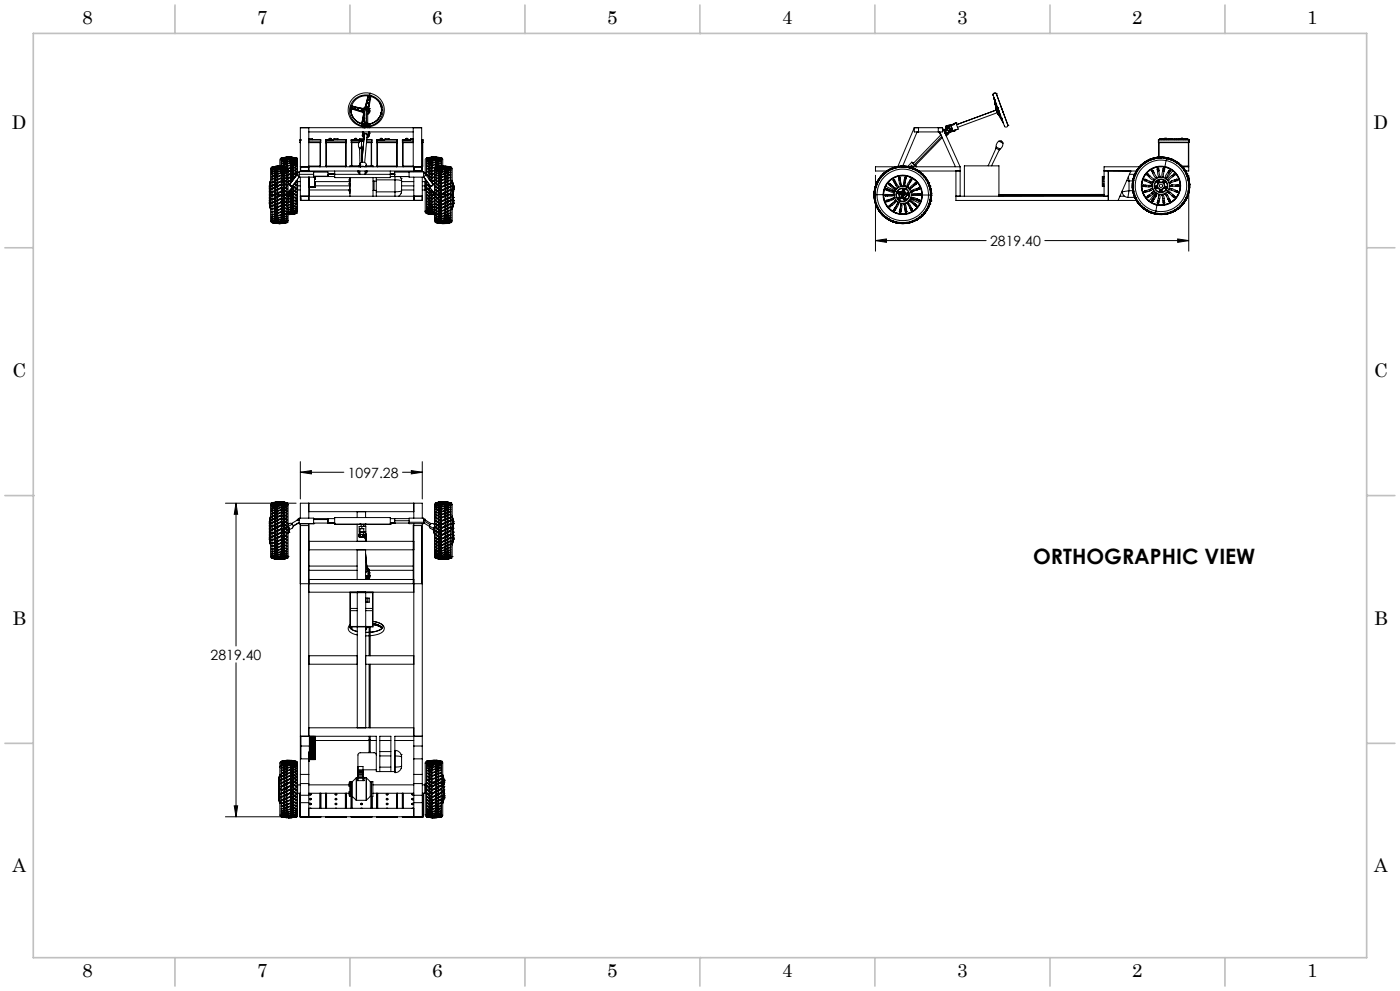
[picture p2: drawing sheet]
<svg xmlns="http://www.w3.org/2000/svg" width="420mm" height="297mm" viewBox="0 0 420 297" stroke-linecap="round" stroke-linejoin="round" font-family="sans-serif">
<defs><g id="words">
<text font-size="6.3" x="309.9" y="168.9">ORTHOGRAPHIC VIEW</text>
<g font-size="5.6">
<text x="24.7" y="7.3">8</text>
<text x="77.2" y="7.3">7</text>
<text x="129.7" y="7.3">6</text>
<text x="182.2" y="7.3">5</text>
<text x="234.7" y="7.3">4</text>
<text x="287.2" y="7.3">3</text>
<text x="339.7" y="7.3">2</text>
<text x="392.2" y="7.3">1</text>
<text x="3.6" y="38.7">D</text>
<text x="412.1" y="38.7">D</text>
<text x="3.7" y="112.9">C</text>
<text x="412.2" y="112.9">C</text>
<text x="3.7" y="187.2">B</text>
<text x="412.2" y="187.2">B</text>
<text x="3.7" y="261.4">A</text>
<text x="412.2" y="261.4">A</text>
<text x="24.7" y="292.8">8</text>
<text x="77.2" y="292.8">7</text>
<text x="129.7" y="292.8">6</text>
<text x="182.2" y="292.8">5</text>
<text x="234.7" y="292.8">4</text>
<text x="287.2" y="292.8">3</text>
<text x="339.7" y="292.8">2</text>
<text x="392.2" y="292.8">1</text>
</g>
<g font-size="4.2">
<text x="297" y="73.7">2819.40</text>
<text x="104.3" y="143.1">1097.28</text>
<text x="63.2" y="197.7">2819.40</text>
</g>
</g></defs>
<g fill="none" stroke="#c0c0c0" stroke-width=".5">
<path d="M10 10h400v277h-400zM52.5 1.5v8.5M105 1.5v8.5M157.5 1.5v8.5M210 10h.1M210 1.5v8.5M262.5 1.5v8.5M315 1.5v8.5M367.5 1.5v8.5M1.5 74.3h8.5M410 74.3h8.5M1.5 148.5h8.5"/>
<path d="M10 148.5h.1M410 148.5h.1M410 148.5h8.5M1.5 222.8h8.5M410 222.8h8.5M52.5 287v8.5M105 287v8.5M157.5 287v8.5M210 287h.1M210 287v8.5M262.5 287v8.5M315 287v8.5"/>
<path d="M367.5 287v8.5"/>
</g>
<g fill="none" stroke="#000" stroke-width=".3">
<path d="M92.6 39.5h31.4M92.6 38.3v13.1M105.2 32.6l3.7 1.2M105.3 33a4.4 4.4 0 0 0 3.2 4.1M105.3 33v-.4a4.3 4.3 0 0 0 3.2 4.5M105.3 31.8l-.1 .8M105.3 31.8h.1M105.4 31.8l3.6 .8M105.4 31.8l-.2 .8M105.4 32.3l.3-.3 .7 .3M105.4 32.3l.2 .2M105.4 32.3v.1"/>
<path d="M105.4 31.7l-.1 .1M105.4 31.7l.2 .1M105.5 31.7l.1 .1M105.5 32.4l.1 .1M105.5 31.7h.1M105.5 32.4h.1M105.6 32.5l.6 .2M105.6 32.5h.1M105.6 31.8l3.4 .7M105.6 31.8h.1M105.6 31.8l.2 .1M106.2 32.7h.1"/>
<path d="M106.4 32.6l-.2 .1M106.4 32.6h.1M106.4 32.3h.1M106.4 32.3v.3M106.5 32.7l.2 .1M106.7 32.8l.4 .2M106.7 32.8l.4 .1M106.7 32.8h.1M107.1 32.9v.1M107.4 32.9l-.3 .1M107.4 32.8l-.3 .1M107.4 32.8v.1"/>
<path d="M107.4 32.6l-.6-.3-.3 .4M107.4 32.6v.2M107.4 32.6v.3M107.5 32.9l.1 .3M107.5 32.9l.1 .2M107.6 33.2l.7 .1M107.6 33.1l.7 .2M107.6 33.1v.1M108.3 33.3h.1M108.4 37.4l.5 .1M108.5 37.1v.1M108.5 37.2l-.1 .2"/>
<path d="M108.5 33.2l-.2 .1M108.5 37.3l-.1 .1M108.5 37.3l.4 .1M108.5 33.2h.1M108.6 32.8l-.9-.3-.2 .4M108.6 32.8l-.1 .4M108.7 37.1l.4 .1M108.7 37.1l.1 .1M108.7 37.1l.3 .1M108.7 37.1l.2 .1M108.7 38h.2M108.8 39.5l.1 .2"/>
<path d="M108.8 33.3h.1M108.8 36.5l.5-.1 .1 .2M108.8 36.5h.1M108.8 36.5v.7M108.8 32.5h.2M108.8 37.2h.1M108.8 37.2h.2M108.8 37.7l-.1 .3M108.8 37.2l.2 .1M108.8 37.7h.1M108.9 37.5l-.1 .2M108.9 37.7v.5"/>
<path d="M108.9 37.5h.1M108.9 36.1l.1 .2M108.9 36.1l.1 .1M108.9 39.7h.1M108.9 37.2h.1M108.9 39.7v.1M108.9 39.5v.2M108.9 38.1l-.1 .2M108.9 38.1v.2M109 32.5v.1M109 32.5h.1M109 35.7h.1"/>
<path d="M109 35.7l-.1 .4M109 39.5l-.1 .2M109 37.2h.1M109 37.8l-.1 .3M109 33.4a.83 .83 0 0 1 .9-.8 .83 .83 0 0 1 .8 .8M109 34l.1 .2M109 36.2l.3 .1M109 37.8l.3 .1-.1 .4h.2M109 36.2v.1M109 36.3h.3M109.1 34.2l-.6 3.1M109.1 35.2l.1 .2"/>
<path d="M109.1 34.2l-.6 2.9M109.1 35.2l.1 .1M109.1 39.5l-.3 .5M109.1 32.5h.1M109.2 35.3l.2 .1M109.2 35.3v.1M109.2 35.4l.2 .1M109.2 32.5l-.2 .1M109.2 32.5l-.4 .8M109.2 32.5h-.1M109.2 32.5h.1M109.3 36.3h.1"/>
<path d="M109.4 32.4a1.13 1.13 0 0 1 1.3 .3M109.4 36.6l-.1 .4M109.4 36.6h.1M109.4 32.4h.1M109.4 32.3l-.2 .2M109.4 32.3l-.3 .2M109.4 32.3v.1M109.4 32.3h.1M109.4 38.2l.2 .1 .1-.2-.1 .2M109.4 38.2h.1M109.4 38.2h.2M109.4 34.3a1.02 1.02 0 0 1-.3-1.6 1.02 1.02 0 0 1 1.6 0 1.02 1.02 0 0 1-.4 1.6"/>
<path d="M109.4 34a.79 .79 0 0 1-.1-1.1 .79 .79 0 0 1 1.2 0 .79 .79 0 0 1-.2 1.1M109.4 34.5l-.2 .1-.1 .6M109.4 35.6l-.4 .1M109.5 32.3h-.1M109.5 32.3h.1M109.5 37.5l-.5 .3v.3M109.5 37.1v.4M109.5 37.5l-.1 .7M109.5 37.1l1.1 .3M109.5 32.2h.1M109.5 32.2l-.1 .2M109.5 32.2v.1"/>
<path d="M109.5 38l1.1 .2M109.6 38h-.1M109.6 37.3l1 .2M109.6 38l1 .1M109.6 37.4l-.1 .1M109.6 38l1 .2M109.6 37.3v.1M109.6 37.3l-.1 .7M109.7 37.7l.5 .3 .3-.2M109.7 37.7h.1M109.7 37.6l.8 .2M109.7 37.6l.4 .3 .4-.1"/>
<path d="M109.7 37.6v.1M109.8 31.8l.1 .2M109.8 31.8h.1M109.9 32h.5M109.9 32h.1M109.9 32l.5 .1M110 33l-.6 .3v3.6M110 33l.3 .4v3.5M110 33v3.8M110.1 36.8a.98 .98 0 0 0-1.2 .9M110.1 37.1h-.6M110.1 37.1l.5 .3"/>
<path d="M110.1 36.8l.6 .4 .2 .5M110.1 36.8v.3M110.1 30.7h.1M110.1 30.7l.1 .2M110.1 30.7l.1 .1M110.2 30.8l.4 .1M110.2 30.9h.4M110.2 30.8v.1M110.3 38.2v.1M110.4 29.7l.1 .2M110.4 32h.1M110.4 29.7h.1"/>
<path d="M110.4 32v.1M110.4 38.2v.1M110.4 28.7a4.6 4.6 0 0 0-4.9 3M110.4 28.7l-.9 3.5M110.4 28.8l-.9 3.4M110.4 28.8l.9 .1M110.5 28.6l-.1 .1M110.5 28.6l-.1 .2M110.5 28.6l.4 .1M110.5 29.9h.1M110.5 29.9h.2M110.6 32h-.2"/>
<path d="M110.6 32l-.2 .1M110.6 31.9l-.2 .1M110.6 37.5h.1M110.6 30.9h.1M110.6 31.9v.1M110.6 37.5v.7M110.6 37.7h.1M110.6 37.7l.2 .5M110.6 37.4v.3M110.7 37.2a4.5 4.5 0 0 0 3.6-3.3 4.5 4.5 0 0 1-3.6 3.3zM110.7 32.5v.2M110.7 31.3l-.6-.3-.3 .8"/>
<path d="M110.7 31.3l-.1 .7M110.7 31.3l-.1 .6M110.7 32.5v.1M110.7 32.6h.1M110.7 31.3h.1M110.7 39.9h.2M110.7 32.6l.2 .7M110.7 39.6v1.2M110.7 32.6v.1M110.7 29.9h.1M110.7 38.2v.1M110.8 30.8l-.2 .1"/>
<path d="M110.8 38.2l-.1 .1M110.8 30.8h.1M110.8 39.5l-.1 .3 .2 .1M110.8 30.3v.5M110.8 30.3l-.5-.2-.2 .6M110.8 30.3h.1M110.9 28.7l.4 .2M110.9 38.2h-.2M110.9 37.7v.5M110.9 38.2l.1 .1M110.9 29.8l-.2 .1M110.9 28.6a4.7 4.7 0 0 0-5.9 3.5 4.7 4.7 0 0 0 3.8 5.6"/>
<path d="M110.9 28.6v.1M110.9 28.6a4.6 4.6 0 0 1 4 4.6 4.6 4.6 0 0 1-4 4.5M110.9 29.8h.1M110.9 39.9l-.2 .3M110.9 33.3h.1M111 27.9a5.2 5.2 0 0 0-5.9 2.6 5.2 5.2 0 0 0 1.2 6.3l1.3 .8 1.1 .4M111 27.9l1 .4 1.4 .8a5 5 0 0 1 1.7 5.3 5 5 0 0 1-4.2 3.6M111 27.9l-.1 .7M111.1 29.2l-.2 .6M111.1 29.2l-.5-.2-.2 .7M111.3 28.9a4.5 4.5 0 0 1 3.1 3.2M111.3 28.9l-.6 3.6"/>
<path d="M113.9 31l.5 1.1M114.3 33.9h.1M114.4 32.1l-.1 1.8M114.4 33v.9M114.4 33h.1M114.4 32.5v.5M114.4 33l-.1 .9M124 38.3v11.7M274.3 38.3h8.5M274.3 38.3v1.2h8.5v-1.2M274.3 38.3l-5 11.6M275.1 39.5l-4.3 10.3"/>
<path d="M275.6 38.3v1.2M281.5 38.3v1.2M281.9 39.5l4.7 10.5M282 39.8l-.1 .2 .5 .6M282.8 38.3l5.2 11.7M283 38.8h.1M283.3 39h.1M283.3 39l-.3-.2 .4 .5M283.3 39l.3 .2M283.3 39l.2 .3M283.4 39.8l.3 .2M283.4 39.3l-.2 .1"/>
<path d="M283.4 39.3h.1M283.5 39.4h.1M283.5 39.4l.8 .6M283.5 39.1h.1M283.5 39.9l.2 .1-.1 .2M283.5 39.1l-.1 .1M283.5 39.3h.1M283.5 39.3v.1M283.6 39.3l-.1 .1M283.6 39.3l.7 .7M283.8 37.8l.8-.2zM283.8 37.8h.4"/>
<path d="M283.8 37.8l.2 .4M284 38.2l-.7 .8M284 38.2l.1 .4M284 38.3l-.7 .7M284.2 37.8h.1M284.3 39.1h.1M284.3 39.9l.2 .3-.2-.2M284.3 38.1l.1 .2M284.5 38.5l-.2 .6M284.5 38.5l.5 .2M284.5 38.5v.1M284.6 37.6l-.4 .2"/>
<path d="M284.6 38.2l-1.1 1.1M284.6 38l.1 .3M284.6 38.2l.7 .6M284.6 38.2l-1 1.1M284.6 38.2h.1M284.6 38l.6 .5M284.8 39.5h-.1M284.8 39.4v.1M284.9 39.7v.1M284.9 39.8l-.3 .1M285 38.7h.1M285 39.2l-.2 .3"/>
<path d="M285.1 37.3l.2 .1M285.1 37.3l.1 .2M285.1 37.3l-.6 .3M285.2 38.5l-.1 .1M285.2 37.5l.2 .1M285.2 37.5l-1.5 .6M285.2 39.6l-.3 .2M285.3 37.4l.1 .2M285.3 38.8h.1M285.3 38.9l-1 1.1M285.5 38.2v.2M285.5 38.4l.1 .1"/>
<path d="M285.6 38.3l-.1 .1M285.8 38.9l-.8 .3M285.9 39.1l-1.2 .5M285.9 39.2v.2l-1.5 .4M286.1 39.1l.3 .2M286.2 37.1v.3l-2.2 .8M286.2 37.1l-.9 .3M286.3 39l.1 .3M286.5 38.9l-.1 .4M286.8 36.8l.7 1.9-1.6 .5-.5-1.6M286.8 36.8h.1M286.8 36.8l-.6 .3"/>
<path d="M298 28.6l3.3 9.2a.55 .55 0 0 0 .6 .3 .55 .55 0 0 0 .5-.5M298.2 29.3l.6 3M298.2 29.3l.1 .4M298.3 29.5l.5 3M298.3 29.7v.2M298.3 29.4v.6M298.3 29.7h.1M298.3 30.1l.2 .8M298.3 30.1l.1 .1M298.3 30.1h.1M298.3 29.9h.1M298.4 30.2v.5"/>
<path d="M298.4 30.2h.1M298.4 30.7h.1M298.4 30.7l.1 .2M298.5 30.1l.5 2.3M298.5 31l.1 .1M298.5 31h.1M298.5 30.9h.1M298.6 31.1l.1 .9M298.6 31.1l.1 .7M298.6 30.2l.4 2.2M298.6 31.1h.1M298.7 31.8h.1"/>
<path d="M298.7 31.8v.2M298.7 32h.1M298.8 32.3l.1 .4M298.8 32.3l.7 2.1M298.8 32.6l.6 1.5M298.8 32.5l.1 .2M298.9 28l.2 .6M298.9 28h.1M298.9 28a.54 .54 0 0 0-.7-.1 .54 .54 0 0 0-.2 .7M298.9 28v.1M298.9 33l-11.9 4.4M298.9 28.1l2.1 5.7"/>
<path d="M298.9 28.1l-.3-.2a.54 .54 0 0 0-.6 .7M299 32.4l-.2 .1M299 32.4h.1M299 32.4l.1 .2M299 32.3l.1 .3M299 32.3h.1M299 32.5v.1M299 32.5h.1M299 32.4v.1M299 32.6h.1M299 32.5l.1 .1M299.1 32.6l.6 1.6"/>
<path d="M299.1 32.3l.7 1.9M299.1 32.6h.1M299.1 32.6l-.2 .1M299.2 33.8l-11.9 4.4M299.2 32.5a1.22 1.22 0 0 1 .4 1.4M299.2 32.5h.1M299.2 32.5l.1 .1M299.2 31.9l-.2 .3M299.2 32l-.1 .4M299.3 32.1l-.2 .4M299.3 32.6h-.1M299.3 32.2v.5v-.1"/>
<path d="M299.3 32.2h.1M299.3 32.3l-.1 .1M299.4 32.6h-.1M299.4 32.8h.1M299.5 32.8v.1M299.5 32.8h.1M299.5 34.3v.1M299.5 32.9h.1M299.5 34.4l1.6 2.6M299.6 34.1l.1 .1M299.6 34.2v.1M299.6 34.1l-.1 .3"/>
<path d="M299.6 34.2h.1M299.6 34.1v.1M299.6 34.3l.1 .1M299.7 34.2h.1M299.7 34.4h-.2M299.7 34.3h-.1M299.7 34.3h.1M299.7 34.4l1.1 2M299.7 34.2v.1M299.7 34.3l1 1.8-.3-.5M299.7 34.3l1 1.9-.3-.7M299.8 34.2l-.1 .1"/>
<path d="M299.8 34.5h.1M299.8 34.5l.1 .1M299.9 34.5l.4 .8M299.9 34.6h.1M299.9 34.6l.3 .6M300.2 35.2h.1M300.2 35.2l.1 .1M300.2 31.8l.8 2M300.3 35.3h.1M300.4 35.5h.1M300.4 35.5v.1M300.4 35.6h.1"/>
<path d="M301 33.8l1.4 3.8M301 33.8h.1M302.4 37.6h.1M80.8 59.4v.2M80.8 58.5v.7M80.8 57.6v.6M80.8 56.8v.6M80.8 56.1v.5M80.8 55.8v.2M80.8 55.7h.1M80.8 56h.1M80.8 59.6v.4"/>
<path d="M80.8 56.5v.1M80.8 56.6v.1M80.8 57.3v.1M80.8 57.4v.1M80.8 57.5v.1M80.8 57.6h.1M80.8 55.9v.2M80.8 56.1h.1M80.8 55.8h.1M80.8 56v.1M80.8 58.2v.1M80.8 58.3v.2"/>
<path d="M80.8 58.5v.1M80.8 59.1v.1M80.8 59.2v.1M80.8 59.3v.2M80.8 59.5h.1M80.8 59.1l.4 .4h-.4M80.8 57.3h.1M80.8 55.7v.1M80.8 56.7v.1M80.8 55.9h.1M80.8 57.5h.1M80.8 57.4h.1"/>
<path d="M80.8 58.3h.4M80.8 58.5h.1M80.8 56.6h.1M80.8 58.2h.4M80.8 59.1h.1M80.8 56.5h.1M80.8 59.2h.2M80.8 59.3h.3M80.9 55.5l.3-1.5-.4 1.7M80.9 56.7l-.1 .1M80.9 57.6h-.1M80.9 55.6l-.1 .2"/>
<path d="M80.9 58.6h.1M80.9 59.5l.3 .4M80.9 59.6l.3 .7M80.9 59.5h.3M81 58.4h.2M81.2 58.3v7.9l.4 .5M81.2 55.6l-.3 1.1M81.2 55.3l-.4 1.2M81.2 56.9l-.3 .7M81.2 56.5l-.4 .8M81.2 54.6l-.3 1.4M81.2 54.4l-.4 1.5"/>
<path d="M81.2 54.1l-.3 1.5M81.2 58.4l-.3 .2M81.2 58h-.3l-.1 .2M81.2 58.3h.4M81.6 50.1l-.4 .5v7.7M81.6 58.8v.8M81.6 57.8l.8-.4v.8M81.6 58.3h.5M81.6 57.8v.5M81.6 56.8l.8-.5v.8M81.6 56.8v.7M81.6 58.3v.3"/>
<path d="M81.6 59.9v.7M81.6 58.6v.2M81.6 59.6v.3M81.6 50.1h.1M81.6 50.2v.1M81.6 50.3h.1M81.6 50.3v.2M81.6 50.5v.2M81.6 50.7v.3M81.6 51v.1M81.6 51.1v.4M81.6 51.5v.1"/>
<path d="M81.6 51.6v.5M81.6 52.1v.2M81.6 52.3v.5M81.6 52.8v.3M81.6 53.1v.6M81.6 53.7v.2M81.6 53.9v.7M81.6 54.6v.2M81.6 54.8v.7M81.6 55.5v.3M81.6 55.8v.7M81.6 56.5v.3"/>
<path d="M81.6 57.5v.3M81.6 55.8l.8-.5v.8M81.6 53.9l.8-.5v.7M81.6 50.1v.1M82.1 58.3l-.5 .3M82.2 54.5l-.6 .2M82.4 49.9l-.8 .2M82.4 59.5l-.8 .4M82.4 58.5l-.8 .3M82.4 58.5h.1M82.4 58.5v.8l-.8 .3M82.4 58.2l-.3 .1"/>
<path d="M82.4 57.1l-.8 .4M82.4 57.1h.1M82.4 59.5v.8l-.8 .3M82.4 56.1l-.8 .4M82.4 54.4l-.8 .4M82.4 54.4v.7M82.4 55.1l-.8 .4M82.4 54.1l-.8 .5M82.4 53.2l-.8 .5M82.4 52.6l-.8 .5M82.4 52.6v.6M82.4 52.5l-.8 .3"/>
<path d="M82.4 51.9l-.8 .4M82.4 51.9v.6M82.4 51.3l-.8 .3M82.4 51.3v.4M82.4 51.7l-.8 .4M82.4 51.1l-.8 .4M82.4 50.7l-.8 .4M82.4 50.7v.4M82.4 50.3l-.8 .4M82.4 50.3v.3M82.4 50.6l-.8 .4M82.4 50.1l-.8 .2"/>
<path d="M82.4 50.1v.2M82.4 50.3l-.8 .2M82.4 50.3h.2l-.2 .1M82.4 50l-.8 .3M82.4 49.9l-.8 .3M82.4 49.9v.1M82.4 50.2h.2M82.4 49.9h.1M82.4 50v.1M82.4 50.3h.1M82.4 50.6v.1M82.4 51.1v.2"/>
<path d="M82.4 51.7v.2M82.4 52.5v.1M82.6 59.4l-.2 .1M82.6 58.3l-.2 .2M82.6 57.3v.8M82.6 57.1h-.2M82.6 59.1l-.2 .1M82.6 56l-.2 .1M82.6 57.3l-.2 .1M82.6 58.1l-.2 .1M82.6 56.3l-.2 .1M82.6 55.3l-.2 .1"/>
<path d="M82.6 55l-.2 .1M82.6 54.4l-.2 .1M82.6 54l-.2 .1M82.6 53.5l-.2 .1M82.6 53.2l-.2 .2v-.2M82.6 52.6v.6M82.6 52.8h-.2M82.6 52.6h-.2M82.6 51.8v.5M82.6 52.1h-.2M82.6 51.9l-.2 .1M82.6 51.2v.4"/>
<path d="M82.6 51.5h-.2M82.6 51.3l-.2 .1M82.6 50.7v.3M82.6 51h-.2M82.6 50.9h-.2M82.6 50.3v.2M82.6 50.6h-.2M82.6 50.5h-.2M82.6 50v.2M82.6 49.9v.1M82.6 50.2h-.2M82.6 49.9h.1"/>
<path d="M82.6 50h.1M82.6 50.2v.1M82.6 50.5v.2M82.6 51v.2M82.6 51.6v.2M82.6 52.3v.3M82.6 57v.1M82.6 58.3v.1M82.6 54.3l-.2 .1M82.6 53.5h-.2M82.6 52.7l-.2 .1M82.7 58.3l-.1 .1"/>
<path d="M82.7 58.3h.4M82.9 49.8l-.3 .1M83.1 59.2l-.5 .2M83.1 58.1l-.4 .2M83.1 58.3v.6l-.5 .3v-.8M83.1 58.1v.2M83.1 57l-.5 .3M83.1 57v.9M83.1 57.9l-.5 .2M83.1 59.2v.3a.45 .45 0 0 1 0 .5 .45 .45 0 0 1-.5 .1v-.7M83.1 56.8v-.7a.56 .56 0 0 0-.5 .8v.1M83.1 56.8l-.5 .2"/>
<path d="M83.1 55.7l-.5 .3M83.1 55.7v-.6a.53 .53 0 0 0-.5 .3 .53 .53 0 0 0 0 .5v.1M83.1 54a.71 .71 0 0 0-.5 1M83.1 54v.7M83.1 54.7l-.5 .3M83.1 53.8l-.5 .2M83.1 53.8v.2l.2-.1M83.1 53.1a.53 .53 0 0 0-.5 .8v.1M83.1 53.1v.7M83.1 52.9l-.5 .3M83.1 52.3l-.5 .3M83.1 52.3v.6"/>
<path d="M83.1 52.6l.2-.1zM83.1 52.1l-.5 .2M83.1 51.6l-.5 .2M83.1 51.6v.5M83.1 51.5l-.5 .1M83.1 51l-.5 .2M83.1 51v.5M83.1 50.9l-.5 .1M83.1 50.5l-.5 .2M83.1 50.5v.4M83.1 50.4l-.5 .1M83.1 50.2l-.5 .1"/>
<path d="M83.1 50.2v.2M83.1 50.5h.2M83.1 50.1l-.5 .1M83.1 50.4h.2M83.1 49.9l-.5 .1M83.1 49.9v.2M83.1 50.3h.2M83.1 50.2l.2 .1M83.1 49.8l-.5 .1M83.1 49.8v.1M83.1 49.8h.1M83.1 49.9h.1"/>
<path d="M83.1 50.1v.1M83.1 50.4v.1M83.1 50.9v.1M83.1 51.5v.1M83.1 52.1v.2M83.1 52.9v.2M83.1 58.1h.1M83.3 49.8h1.1v8.5M83.3 59.1v.8l1.1-.5v.3l-1.1 .5M83.3 59.1l-.2 .1M83.3 58.3v.6l1-.6M83.3 58.3h1"/>
<path d="M83.3 57.8l1.1-.5v.2l-1.1 .6M83.3 58l-.2 .1M83.3 58.1v.2M83.3 57v.8M83.3 56.7l1.1-.5v.2l-1.1 .6M83.3 55.7l1.1-.5v.2l-1.1 .5v.8M83.3 54.7l1.1-.5v.2l-1.1 .5v.8M83.3 53.9v.8M83.3 53.7l1.1-.4v.2l-1.1 .4M83.3 53.1v.6M83.3 52.8l1.1-.3v.2l-1.1 .4M83.3 52.3v.5"/>
<path d="M83.3 52.1l1.1-.4v.2l-1.1 .4M83.3 51.6v.5M83.3 51.4l1.1-.3-1.1 .5M83.3 51v.4M83.3 50.5v.3M83.3 50.4l1.1-.2-1.1 .3M83.3 50.1v.3M83.3 49.9v.2M83.3 49.8h.1M83.3 56.7l-.2 .1M83.3 56.7h.1M83.3 55.7h-.2"/>
<path d="M83.3 58.8l-.2 .1M83.3 57l-.2 .1M83.3 57.7l-.2 .2M83.3 59.8l-.2 .1M83.3 56l-.2 .1M83.3 54.7h-.2M83.3 55l-.2 .1M83.3 54.1l-.2 .1M83.3 53.3l-.2 .1M83.3 53.1l-.2 .1M83.3 52.3l-.2 .1M83.3 51.9h-.2"/>
<path d="M83.3 51.7h-.2M83.3 51.3h-.2M83.3 51.1l-.2 .1M83.3 50.8l-.2 .1M83.3 50.7l-.2 .1M83.3 49.8v.1M83.3 50.1h.1M83.3 50.4v.1M83.3 50.8v.2M83.3 51.4v.2M83.3 52.1v.2M83.3 52.8v.3"/>
<path d="M83.3 53.7v.2M83.3 58v.1M83.3 54l-.2 .1M83.3 53.2l-.2 .1M84.4 47.4l-.4 .5v1.9M84.4 58.3v.3l-1.1 .5M84.4 58.3h.1M84.3 58.3h.1M84.4 50.6l-1.1 .4M84.4 50.6l-1.1 .2M84.4 50l-1.1 .1M84.4 49.9v.1"/>
<path d="M84.4 49.9l-1.1 .2M84.4 49.8l-1.1 .1M84.4 49.8h-1.1M84.4 47.4h.1M84.4 47.4v.1M84.4 47.5h.1M84.4 47.5v.2M84.4 47.7v.1M84.4 47.8v.2M84.4 48v.2M84.4 48.2v.3M84.4 48.5v.1"/>
<path d="M84.4 48.6v.5M84.4 49.1v.1M84.4 49.2v.6M84.4 49.8h.1M84.4 58.5l-2.8 1.3M84.4 57.5l-2.8 1.3M84.4 59.5l-2.8 1.3M84.4 56.2l-2.8 1.4M84.4 55.3l-2.8 1.3M84.4 54.4l-2.8 1.3M84.4 50.5h.1M84.4 58.3v8.7h-.7h.7"/>
<path d="M84.4 50.2h.2M84.6 49.8l.5 .1M84.6 58.6l.5 .5M84.6 58.6v.4a.55 .55 0 0 0 .5 .8v-.7M84.6 58.5h.1M84.6 58.3l.5 .5v-.5M84.6 58.3h.5M84.6 57.5v.8M84.6 57.5l.5 .5M84.6 58.3h.1M84.6 56.5l.5 .4M84.6 57.3l.5 .4"/>
<path d="M84.6 56.5v.8M84.6 57.5h.1M84.6 59.7l.5 .4M84.6 59.7v.8M84.6 59.5h.1M84.6 56.2v-.7a.55 .55 0 0 1 .5 .8v.4M84.6 56.2l.5 .5M84.6 50.2h.1M84.6 50.3h.1M84.6 50.3v.1M84.6 50.4h.1M84.6 50.5v.1"/>
<path d="M84.6 50.5v.2M84.6 50.7h.1M84.6 50.9h.1M84.6 50.9v.1M84.6 51h.1M84.6 51.4h.1M84.6 51.4v.1M84.6 52h.1M84.6 52v.2M84.6 52.2h.1M84.6 52.7v.2M84.6 52.9h.1"/>
<path d="M84.6 53.4v.3M84.6 53.7h.1M84.6 54.3h.1M84.6 54.3v.3M84.6 55.2h.1M84.6 55.2v.3M84.6 55.5h.1M84.6 56.2v.3M84.6 57.2v.3M84.6 58.2v.3M84.6 59.3v.2M84.6 56.5h.1"/>
<path d="M84.6 57.2h.1M84.6 58.2h.1M84.6 55.2l.5 .4M84.6 55.2v-.7a.53 .53 0 0 1 .5 .7v.4M84.6 54.2l.5 .4M84.6 53.5l.5 .4M84.6 53.5v.7M84.6 53.3l.5 .4M84.6 52.7l.5 .4M84.6 52.7v.6M84.6 52.5l.5 .3M84.6 51.9v.6"/>
<path d="M84.6 51.9l.5 .4M84.6 51.7l.5 .4M84.6 51.3l.5 .3M84.6 51.3v.4M84.6 51.5h.1M84.6 51.1l.5 .3M84.6 50.7v.4M84.6 50.7l.5 .3M84.6 50.6l.5 .3M84.6 50.3v.3M84.6 50.3l.5 .2M84.6 50.2l.5 .2"/>
<path d="M84.6 50l.5 .2M84.6 50v.2M84.6 49.9l.5 .2M84.6 49.8v.1M84.6 49.8h.1M84.6 49.9v.1M84.6 50.2v.1M84.6 50.6v.1M84.6 51.1v.2M84.6 51.5v.1M84.6 51.7v.2M84.6 52.1h.1"/>
<path d="M84.6 52.5v.3M84.6 53.3v.2M84.6 54.2v.1M84.6 56.2l1.4 1.4M84.6 58.5v.1M84.6 59.5v.2M84.6 58.5l1.4 1.3M84.6 57.5l1.4 1.3M84.6 59.5l1.4 1.3M84.6 55.3l1.4 1.3M84.6 54.4l1.4 1.3M84.6 49.9h-.2"/>
<path d="M84.8 47.3l-.4 .1M85.1 59.1l.2 .1M85.1 58v.3M85.1 56.9v.8M85.1 58l.2 .1M85.1 56.7l.2 .2M85.1 58.7l.2 .2M85.1 59.8l.2 .1M85.1 56.9l.2 .2M85.1 57.7l.2 .2M85.1 55.6l.2 .2M85.1 55.9l.2 .2"/>
<path d="M85.1 54.6l.2 .2M85.1 55l.2 .1M85.1 53.9v.7M85.1 54.1l.2 .1M85.1 53.7l.2 .2M85.1 53.1v.6M85.1 53.2l.2 .2M85.1 53l.2 .2M85.1 52.3v.5M85.1 52.5l.2 .1-.2-.1M85.1 52.3l.2 .1M85.1 51.6v.5"/>
<path d="M85.1 51.8l.2 .1M85.1 51.7h.2M85.1 51v.4M85.1 51.3l.2 .1M85.1 51.1l.2 .1M85.1 50.5v.4M85.1 50.8l.2 .1M85.1 50.7l.2 .1M85.1 50.2v.2M85.1 50.5h.2M85.1 50.4l.2 .1M85.1 50.3h.2"/>
<path d="M85.1 49.9v.2M85.1 50.2h.2M85.1 49.9h.1M85.1 50.1v.1M85.1 50.4v.1M85.1 50.9v.1M85.1 51.4v.2M85.1 52.1v.2M85.1 52.8v.2M85.1 58h.1M85.1 53.9l.2 .2M85.1 53.2l.2 .1"/>
<path d="M85.2 49.6l-.6 .2M85.2 49.6v.5M85.2 49.4l-.8 .4M85.2 48.9l-.8 .3M85.2 48.9v.5M85.2 48.7l-.8 .4M85.2 48.3l-.8 .3M85.2 48.3v.4M85.2 48.2l-.8 .3M85.2 47.8l-.8 .4M85.2 47.8v.4M85.2 47.7l-.8 .3"/>
<path d="M85.2 47.5l-.8 .3M85.2 47.5v.2M85.2 47.8h.2M85.2 47.4l-.8 .3M85.2 47.3l-.8 .2M85.2 47.3v.1M85.2 47.6h.2zM85.2 47.2l-.8 .3M85.2 47.2l-.8 .2M85.2 48.8h.2M85.2 50.1l-.1 .1M85.2 47.2v.1"/>
<path d="M85.2 47.4v.1M85.2 47.7v.1M85.2 48.2v.1M85.2 48.7v.2M85.2 49.4v.2M85.2 50.1v.1M85.3 49.9l.7 .2M85.3 59.2l.7 .7M85.3 58.1l.2 .2M85.3 58.1h.1M85.3 58.3v.3a.91 .91 0 0 0 .7 1M85.3 58.3h.2"/>
<path d="M85.3 58.1v.2M85.3 57.1v.8l.5 .4M85.3 57.1l.7 .7M85.3 59.2v.3a.95 .95 0 0 0 .7 1.1M85.3 56.8l.7 .7M85.3 55.8l.7 .7M85.3 54.1l.7 .7M85.3 54.8l.7 .7M85.3 54.1v.7M85.3 53.2l.7 .7M85.3 53.9l.7 .7M85.3 53.2v.7"/>
<path d="M85.3 53l.7 .7M85.3 52.4v.6M85.3 52.4l.7 .7M85.3 51.7l.7 .6M85.3 52.2l.7 .6M85.3 51.7v.5M85.3 51.5l.7 .6M85.3 51.1v.4M85.3 51.1l.7 .5M85.3 51l.7 .5M85.3 50.6v.4M85.3 50.6l.7 .5"/>
<path d="M85.3 50.3l.7 .4M85.3 50.5l.7 .5M85.3 50.3v.2M85.3 50l.7 .3M85.3 50.2l.7 .3M85.3 50v.2M85.3 50h.1M85.3 49.9l.7 .3M85.3 49.9h.1M85.3 50.2v.1M85.3 50.5v.1M85.3 51v.1"/>
<path d="M85.3 51.5v.2M85.3 52.2v.2M85.3 53v.2M85.3 56.8v.1M85.4 54.2l.6 .5M85.4 49.5v.4M85.4 49.7l-.2 .1M85.4 49.5l-.2 .1M85.4 48.8v.5M85.4 49l-.2 .1M85.4 48.9l-.2 .1M85.4 48.2v.4"/>
<path d="M85.4 48.5h-.2M85.4 48.4h-.2M85.4 47.8v.3M85.4 48.1h-.2M85.4 48h-.2M85.4 47.4v.3M85.4 47.7h-.2M85.4 47.2v.2M85.4 47.2h.1M85.4 47.4h.1M85.4 47.7v.1M85.4 48.1v.1"/>
<path d="M85.4 48.6v.2M85.4 49.3v.2M85.5 58.3l.5 .5M85.8 58.3h.2M85.8 58.3l.2 .3M85.9 47.1l-.5 .1M85.9 49.8l-.4 .2M85.9 49.3l-.5 .2M85.9 49.3v.5M85.9 49.1l-.5 .2M85.9 48.6l-.5 .2M85.9 48.6v.5"/>
<path d="M85.9 48.5l-.5 .1M85.9 48l-.5 .2M85.9 48v.5M85.9 47.9l-.5 .2M85.9 47.6l-.5 .2M85.9 47.6v.3M85.9 47.5l-.5 .2M85.9 47.3l-.5 .1M85.9 47.3v.2M85.9 47.7h.2M85.9 47.1v.2M85.9 47.1h.1"/>
<path d="M85.9 47.5h.2M85.9 50v.1M85.9 47.3h.1M85.9 47.5v.1M85.9 47.9v.1M85.9 48.5v.1M85.9 49.1v.2M85.9 49.8v.3M86 50.1l.4 .6M86 58.8v.8M86 57.8v.5M86 59.9v.7"/>
<path d="M86 56.8l-.7-.7v.7M86 56.8v.7M86 58.3v.3M86 59.6v.3M86 58.6v.2M86 57.5v.3M86 56.5v.3M86 55.8v.7M86 55.5v.3M86 54.8v.7M86 54.6v.2M86 53.9v.7"/>
<path d="M86 53.7v.2M86 53.1v.6M86 52.8v.3M86 52.3v.5M86 52.1v.2M86 51.6v.5M86 51.5v.1M86 51.1v.4M86 51v.1M86 50.7v.3M86 50.5v.2M86 50.3v.2"/>
<path d="M86 50.3h.1M86 50.2v.1M86 50.1h.1M86 55.8l-.7-.8v.8M86 58.3h.4M86 50.1v.1M86.1 47.1h.9M86.1 49.9v.2M86.1 49.8l1.1-.4v.2l-1.1 .3M86.1 49.2v.6M86.1 49l1.1-.3v.2l-1.1 .3M86.1 48.5v.5"/>
<path d="M86.1 48.4l1.1-.3-1.1 .4M86.1 48v.4M86.1 47.9l1.1-.2-1.1 .3M86.1 47.6v.3M86.1 47.5l1.1-.2-1.1 .3M86.1 47.3v.2M86.1 47.1v.1M86.1 47.1h.1M86.1 50l-.2 .1M86.1 49.3l-.2 .1M86.1 49.5h-.2h.2M86.1 48.7l-.2 .1"/>
<path d="M86.1 48.9h-.2M86.1 48.4h-.2M86.1 48.2l-.2 .1M86.1 47.9l-.2 .1M86.1 47.9h-.2M86.1 47.6l-.2 .1M86.1 47.5l-.2 .1M86.1 47.2v.1M86.1 47.5v.1M86.1 47.9v.1M86.1 48.4v.1M86.1 49v.2"/>
<path d="M86.1 49.8v.1M86.4 58.3v8l-.4 .4M86.4 50.7v7.6M86.4 59.6l.8-.3v.2l-.8 .4M86.4 54.4l.8-.4zM86.4 53.3l.8-.3v.2l-.8 .4M86.4 52.3l.8-.3v.2l-.8 .4M86.4 51.6l.8-.3zM86.4 50.4l.8-.2v.2l-.8 .3M86.4 58h.1M86.4 57.9h.2M86.5 58a.95 .95 0 0 1-.1 1.3"/>
<path d="M86.6 57.9l-.1 .1M86.6 57.9l.1 .1M86.6 57.7v.2M86.6 55l-.2 .3M86.7 58l.1 .7-.4 .7M86.7 57.6v.4M86.7 58h.1M86.7 57.6l-.1 .1M86.7 57.9v.1M86.9 58.5l.3-.2v.2l-.4 .2M86.9 57.4l.3-.2v.3l-.6 .2M86.9 55.2l.6 .6"/>
<path d="M86.9 55.2v.1M87 55.3l.5 .5M87 55.3v.1M87 55.1a.26 .26 0 0 0-.4 0 .26 .26 0 0 0 .3 .4l.8 .5M87.2 54v.3l-.8 .3M87.2 51.3v-.3l-.8 .3M87.2 47.2l-1.1 .1M87.2 47.2h.1M87.2 47.1h-1.1M87.2 47.1h.1M87.2 47.1v7.8M87.2 53.1l-.8 .3"/>
<path d="M87.2 57.3l-.4 .1M87.2 52.1l-.8 .4M87.2 57v3.3M87.2 47.5h.1M87.2 48.8h.1M87.3 49h.1M87.3 49v.1M87.3 49.1h.1M87.3 49.6h.1M87.3 49.6v.2M87.3 49.8h.1M87.3 50.4h.1"/>
<path d="M87.3 50.4v.2M87.3 50.6h.1M87.3 51.2h.1M87.3 51.2v.2M87.3 52.1v.2M87.3 53v.1M87.3 53v.3M87.3 53.3h.1M87.3 54v.3M87.3 54.3h.1M87.3 57.1h.1M87.3 57.1v.3"/>
<path d="M87.3 57.4h.1M87.3 58.1h.1M87.3 58.1v.2M87.3 58.3h.1M87.3 59.1h.1M87.3 59.1v.2M87.3 59.3h.1M87.3 60h.1M87.3 60v.5M87.3 54.3v.3M87.3 53.2l.6 .7M87.3 54l.3 .3-.3-.3"/>
<path d="M87.3 53.2v.8M87.3 56.7v.1a.53 .53 0 0 0 .6 .8v-.7M87.3 54h.1M87.3 53l.6 .4M87.3 53v-.7a.55 .55 0 0 1 .6 .8v.3M87.3 57.5v.8M87.3 57.5l.6 .4M87.3 52l.6 .4M87.3 52v-.6a.53 .53 0 0 1 .6 .7v.3M87.3 58.6l.6 .3M87.3 59.3l.6 .4M87.3 58.6v.7"/>
<path d="M87.3 51l.6 .5M87.3 50.4l.6 .4v.7M87.3 50.4v.6M87.3 59.5l.6 .4M87.3 59.5v.8l.6 .3M87.3 59.2h.1M87.3 50.2l.6 .4M87.3 49.6l.6 .3M87.3 49.6v.6M87.3 49.7h.1M87.3 49.4l.6 .4M87.3 48.9v.5"/>
<path d="M87.3 48.9l.6 .3M87.3 48.7l.6 .3M87.3 48.3v.4M87.3 48.3l.6 .3M87.3 48.2l.6 .2M87.3 47.8v.4M87.3 47.8l.6 .2M87.3 47.5h.1M87.3 47.6h.1M87.3 47.7h.1M87.3 47.7v.1M87.3 47.8h.1"/>
<path d="M87.3 48v.1M87.3 48.6h.1M87.3 48.1h.1M87.3 47.7l.6 .2M87.3 47.4v.3M87.3 47.4l.6 .2M87.3 47.2v.2M87.3 47.2l.6 .1M87.3 47.1v.1M87.3 47.1l.6 .1M87.3 47.1h.1M87.3 47.2h.1"/>
<path d="M87.3 47.4h.1M87.3 48.2v.1M87.3 48.7v.2M87.3 49.4v.2M87.3 50.2v.2M87.3 51v.2M87.3 52v.1M87.3 52.3h.1M87.3 57.4v.1M87.3 58.2v.4M87.3 59.3v.2M87.3 54.3l.2 .1"/>
<path d="M87.3 53.1l.8 .6M87.3 52.1l1.2 1M87.3 57.3l1.5 1.3M87.3 51.2l1.5 1.3M87.4 47.1l.5 .1M87.5 56.5l.4 .4M87.5 55.8h.1M87.6 56.5l1.2 1.1M87.7 56l-1.3 1.7h.2M87.8 55.6l.1 .3-.2 .1M87.8 55.6l.3 .1M87.9 56.1v.5l-.3-.2"/>
<path d="M87.9 53.5l.2 .2M87.9 56.9l.2 .1M87.9 57.9v.8l-.6-.4M87.9 56.5l.2 .2M87.9 52.4l.2 .2M87.9 57.9l.2 .2M87.9 53.8h.1M87.9 57.6l.2 .1M87.9 58.9v.8M87.9 52.8l.2 .1M87.9 58.9l.2 .2M87.9 58.6l.2 .1"/>
<path d="M87.9 51.5l.2 .1M87.9 51.8l.2 .2M87.9 59.9v.7M87.9 59.7l.2 .3M87.9 59.5l.2 .2M87.9 50.6l.2 .1M87.9 50.9l.2 .2M87.9 49.9v.7M87.9 49.9l.2 .2M87.9 50.1l.2 .2-.2-.1M87.9 49.2v.6M87.9 49.3l.2 .1"/>
<path d="M87.9 49.5l.2 .1zM87.9 48.6v.4M87.9 48.8l.2 .1M87.9 48.7l.1 .1M87.9 48v.4M87.9 48.3l.2 .1M87.9 48.2l.2 .1M87.9 47.6v.3M87.9 47.9l.2 .1M87.9 47.9h.2M87.9 47.3v.3M87.9 47.7h.2"/>
<path d="M87.9 47.6l.2 .1M87.9 47.5l.2 .1zM87.9 47.2v.1M87.9 47.2h.1M87.9 47.3h.1M87.9 47.6h.1M87.9 47.9v.1M87.9 48.4v.2M87.9 49v.2M87.9 49.8v.1M87.9 53.4v.1M87.9 59.7v.2"/>
<path d="M87.9 55.8l.9 .8M87.9 58.7l.2 .1M87.9 59.6l.2 .1M87.9 50.8l.2 .2M87.9 55.8l.2 .1M87.9 56l-1.2 1.6M88 48.8h.1M88.1 55.7l.7 .7M88.1 55.3v.4M88.1 56l.7 .7M88.1 56v.3a.99 .99 0 0 0 .7 1.2M88.1 57l.7 .7"/>
<path d="M88.1 57v.4a.91 .91 0 0 0 .7 1.1M88.1 52.6l.4 .5M88.1 52.6v-.7l.7 .7M88.1 58.1l.7 .6M88.1 58.8l.7 .6M88.1 58.1v.7M88.1 51.6v-.7l.7 .7M88.1 51.6l.7 .7M88.1 59.1l.7 .6M88.1 59.1v.3a.78 .78 0 0 0 .7 .9M88.1 50.1l.7 .7M88.1 50.7l.7 .7"/>
<path d="M88.1 50.1v.6M88.1 49.9l.7 .6M88.1 49.4v.5M88.1 49.4l.7 .5M88.1 49.2l.7 .6M88.1 48.7l.7 .5M88.1 48.7v.5M88.1 48.5l.7 .6M88.1 48.2l.7 .4M88.1 48.2v.3M88.1 48l.7 .5M88.1 47.7v.3"/>
<path d="M88.1 47.7l.7 .5M88.1 47.6l.7 .4M88.1 47.4v.2M88.1 47.4l.7 .4M88.1 47.4l.7 .3M88.1 47.2v.2M88.1 47.2l.7 .3M88.1 47.2h.1M88.1 47.2l.7 .2M88.1 47.4h.1M88.1 47.6v.1M88.1 48v.2"/>
<path d="M88.1 48.5v.2M88.1 49.2v.2M88.1 49.9v.2M88.1 53.6v.1M88.1 55.9v.1M88.2 55.1l.6 .5M88.3 54.9l.5 .5zM88.4 53.2l-.3-.4v.8M88.5 47.3l.3 .1M88.5 59.2l.3 .2M88.6 51.4l.2 .2M88.7 54.5l.1 .1"/>
<path d="M88.8 54.3v.1M88.8 47.4l.5 .6v3.8M88.8 59.4v.3M88.8 58.7v.7M88.8 58.5v.2M88.8 57.7v.8M88.8 57.5v.2M88.8 56.7v.8M88.8 56.4v.3M88.8 55.6v.8M88.8 55.4v.2M88.8 54.6v.8"/>
<path d="M88.8 54.3v.3M88.8 52.3v.3M88.8 51.6v.7M88.8 51.4v.2M88.8 50.8v.6M88.8 50.5v.3M88.8 49.9v.6M88.8 49.8v.1M88.8 49.2v.6M88.8 49.1v.1M88.8 48.6v.5M88.8 48.5v.1"/>
<path d="M88.8 48.2v.3M88.8 48v.2M88.8 47.8v.2M88.8 47.7v.1M88.8 47.5v.2M88.8 47.5h.1M88.8 47.4v.1M88.8 47.4h.1M88.8 59.7v.4M88.8 52.6v.1M89.1 52.4l.5 .4M89.1 52.3l-2.2 3"/>
<path d="M89.2 51.9l-.1 .5M89.3 53.7v6.1M89.3 59.8v3.6l-.5 .6M89.3 56.9h.1M89.3 59.8l-.5 .3M89.3 54.4h.8M89.3 55.7h.8M89.3 54.4v2.5M89.3 56.9h.8M89.6 52.8l.1 .1M89.7 51.6l-.5 .3M89.7 52.2v.9h4.4v-.9"/>
<path d="M89.7 52.2v-.8h4.4v.8M89.7 53.1l-2 2.7-.8-.5M89.7 52.8h-.1M89.7 52.2h4.4M90 41.9l.1 .9M90 42.6h.1M90.1 42h.1M90.1 41.9h-.1M90.1 41.9h.1M90.1 53.1v7h36.6v-7M90.1 50h36.6v1.4M90.1 51.3h36.6"/>
<path d="M90.1 58.8h36.6M90.2 59.6h.1M90.2 50.1h2.3v1h-2.3zM90.3 58.9v1.1M92.6 58.9h-2.4v1.1M92.6 42.6h3.6M92.6 41.6h1.1v.2M92.6 49.8h3.4M92.6 54.4h.1M92.6 53.5h.1M92.6 55.8h.1M92.6 53.2h.1"/>
<path d="M92.6 54.7h.1M92.6 54.1h.1M92.6 55.6h.1M92.6 55.3h.1M92.6 55.5h.1M92.6 53.3h.1M92.6 53.7h.1M92.6 54.5h.1M92.6 54.8h.1M92.6 54.9h.1M92.6 55h.1M92.6 55.1h.1"/>
<path d="M92.6 55.2h.1M92.6 55.4h.1M92.6 55.9h.1M92.6 53.4h.1M92.6 55.7h.1M92.6 54.6h.1M92.6 54.3h.1M92.6 54.2h.1M92.6 54h.1M92.6 53.9h.1M92.6 53.8h.1M92.6 53.6h.1"/>
<path d="M92.6 53.1v7M92.6 41.8h3.5M92.6 41.9h3.5M92.8 53.1l-.2 2.8M92.8 56.9h12.2M92.8 51.3v.1M92.8 56.1v2.7M93 56.1h.1M93.2 56.1h.1M93.5 56.1h.1M93.6 56.1h.1M93.9 56.1h.1"/>
<path d="M94.1 51.6h4.3v1.2M94.1 52.9h6.3M94.1 52.8h4.3M94.1 56.1h.1M94.4 52.9v3h.3l-.1 .2h-2l.1-3M94.4 54.4h10.6M94.4 53.4h.3h-.3M94.4 53.1h.3l-.3 .1M94.4 53.3h.3h-.3M94.4 54.6h.3M94.4 55.6h.3h-.3M94.4 55.2h.3"/>
<path d="M94.4 53.5h.3M94.4 55.2h.3v.3h-.3M94.4 54.8h.3h-.3M94.4 54.9h.3l-.3 .1M94.4 55.1h.3h-.3M94.4 53.7h.3M94.4 54.5h.3M94.4 55.4h.3M94.4 55.5h.3M94.7 55.7l-.3 .1M94.7 53h-.3M94.7 53.5v.1"/>
<path d="M94.7 53.7h.1M94.7 54.5h.1M94.7 54.6v.1M96 49.8v.2l.1-.2M96 49.8h.1M96 42.8v7M96.1 41.8v.1M96.1 41.8l.1 .1M96.1 41.9h.1M96.1 41.9v7.9M96.2 41.9v.9h-3.6M97.8 42.6h.1"/>
<path d="M97.8 41.9h.1M97.8 41.9l-.1 .9h6.2v-.9M97.8 41.9h.7M97.8 49.8l.2 .2-.1-.2M97.8 49.8h.1M97.8 42h.1M97.8 42.6h6.1M97.8 41.8l-.1 .1M97.8 41.8v.1M97.8 42v7.8M97.8 41.8h1.7M97.8 42h2.1"/>
<path d="M97.9 49.8h5.8M97.9 42.8v7M98.5 41.9h1M98.5 41.9v.1M98.6 52.2h.1M98.7 52.2h.1M98.7 41.8v-.2l.3 .2 .3-.2v.2M98.9 52.2h.1M98.9 41.4h.3l.1 .3-.2-.1-.4 .1zM98.9 52.2h.2M99.1 52.2h.1M99.2 52.2h.1"/>
<path d="M99.2 52.2h.2M99.4 52.2h.1M99.5 41.9v.1M99.5 41.9h.1M99.5 41.8h.4M99.5 41.9h.4M99.5 41.8v.1M99.6 52.2h.1M99.6 52.2v-.1l.1 .1M99.7 52.2h.1M99.9 52.2h.1M99.9 52.2h.2"/>
<path d="M99.9 42h.1M99.9 41.9h.1M99.9 41.9v.1M99.9 41.8v.1M99.9 41.8h3.9M99.9 41.9h3.9M100.1 52.2h.1M100.2 41.8v-.2h1.2v.2M100.2 52.2h.1M100.4 52.2l-.1-.1-.1 .1M100.4 51.3v1.9h16.7v-1M103.7 49.8l-.1 .2 .2-.2"/>
<path d="M103.7 49.8h.1M103.7 42.8v7M103.8 41.8l.1 .1M103.8 41.9h.1M103.8 41.8v.1M103.8 41.9v7.9M104.8 55h.2M104.8 55.2h.2M104.8 54h.2M104.8 57.2h.2M105 53.7h-.2v.5h.2M105 54.9h-.2v.5h.2"/>
<path d="M105 56.8h-.2v.6h.2M105 53.5v4.4M105 53.2v5.6M105 55.7h-10.6M105.5 42.6h.1M105.4 41.9h.1M105.4 41.9v.9h2.3M105.4 41.9h.8M105.5 42h.1M105.5 41.8v.1M105.5 41.8l-.1 .1M105.5 42.6h2.2"/>
<path d="M105.5 42l-.1 7.7M105.5 41.8h1.7M105.5 42h2.1M105.6 42.8v6.9M106.2 41.9h.9M106.2 41.9v.1M106.4 41.8v-.2l.3 .2 .3-.2v.2M106.4 41.6l.4-.2 .2 .3zM107.1 41.9v.1M107.1 41.9h.1M107.2 41.8h.4M107.2 41.9h.4"/>
<path d="M107.2 41.8v.1M107.3 51.4l.6 .8M107.3 51.3v.1M107.6 42h.1M107.6 41.9h.1M107.6 51.3l-.3 .1M107.6 41.9v.1M107.6 41.8v.1M107.6 51.3l.3 .9M107.6 41.8h1.5M107.6 41.9h1.5M107.7 49.7l.4 .1"/>
<path d="M107.7 49.7v.3zM107.7 49.8h.4M107.8 44.4l.1 .3M107.8 42.5a1.75 1.75 0 0 0 0 1.9M107.9 41.8v-.2h1.2v.2M107.9 44.7l.1 4.3M107.9 49.7h-2.9v.3M107.9 49.1a1.09 1.09 0 0 1 1.1-.5 1.09 1.09 0 0 1 .9 .8v.5M107.9 49.1v.1M107.9 49.1v.6M107.9 51.3v.9M108.1 49.9l-.2 .1"/>
<path d="M108.1 49.8v.1M108.1 49.9l.8-.1 .5 .2M108.1 49.9v.1M108.2 49.2l-.3 .5M108.2 49.2l-.1 .7M108.2 49.2l-.2 .6M108.4 42.2l.7 .3-.7-.2M108.4 42.2l-.6 .3M108.4 44.1v.3M108.4 42.3v1.8M108.4 44.4l.5 .2M108.4 44.4l-.5 .3"/>
<path d="M108.4 44.1l-.5 .1-.1 .2M108.4 44.1l.5 .1M108.4 42.3l-.6 .2M108.4 42.2v.1M108.4 44.4v4.2M108.7 40.5a.99 .99 0 0 1 1.2-.5 .99 .99 0 0 1 .7 1l-.5 .3M108.7 40.5l.1 .5 .4 .3M108.8 40l-.1 .6M108.8 40l-.1 .5M109 40.4l.3 .2M109.3 40.2l-.8 8.4 .8-8.4M109.5 51.3v.9"/>
<path d="M109.9 49.9l-.1-.4-.1 .5M109.9 51.3l-.4 .9M109.9 49.9v.1M109.9 49.7h2v.3M109.9 51.3l.3 .1M110 41.8h1.5M110 41.9h1.5M110.2 40.3l-.8 8.4M110.2 51.4l-.7 .8M110.2 51.3v.1M110.3 40.6l-.2 .1M110.3 40.4v.2"/>
<path d="M110.4 40.6h-.1M110.5 40.8a.72 .72 0 0 0-.8-.7 .72 .72 0 0 0-.7 .8l.2 .2M110.5 40.8l-.4 .4M110.5 40.7v.1M111.4 42.8v6.9M111.5 41.9h.1M111.5 41.8v.1M111.5 41.8l.1 .1M111.5 41.9v7.8M111.5 42.6l-1.6 .2M111.6 41.9v.7h-1.6M111.9 53.2v5.6"/>
<path d="M111.9 54.3h.3M111.9 57.1h.3M112.2 54.3h.7M112.2 57.1h.7M112.2 54.3v2.8M112.9 57.5v1.3M112.9 53.2v.7M112.9 53.9h5.6M112.9 57.5h5.6M112.9 53.9v3.6M113 41.9v.9l6.2-.2M113.1 49.8l.2 .2-.1-.2"/>
<path d="M113.1 49.8h.1M113.1 42h.1M113.1 41.9h-.1M113.1 41.9v7.9M113.1 41.9h.7M113.1 42h2.2M113.1 41.8l-.1 .1M113.1 41.8v.1M113.1 41.8h1.8M113.2 49.8h5.8M113.2 42.8v7M113.8 41.9h1"/>
<path d="M113.8 41.9v.1M114.1 41.8v-.2l.2 .2 .4-.2v.2M114.2 41.5l.3-.1 .2 .3-.3-.1-.3 .1zM114.8 41.9v.1M114.8 41.9h.1M114.9 41.8h.4M114.9 41.9h.4M114.9 41.8v.1M114.9 41.9v.1M115.3 41.9h.1M115.3 41.9v.1M115.3 41.8v.1"/>
<path d="M115.3 41.8h3.8M115.3 41.9h3.8M115.5 41.8v-.2h1.2v.2M117.1 52.2h.1M117.1 51.3v.9M117.1 52.9h5.6M117.2 52.2h.1M117.2 52.2h.2M117.4 52.2h.1M117.6 52.2h.1M117.7 52.2h.1M117.7 52.2l-.1-.1v.1"/>
<path d="M117.9 52.2h.1M117.9 52.2h.2M118.1 52.2h.1M118.3 52.2h.1M118.3 52.2l.1-.1v.1M118.4 52.2h-20v.6M118.4 52.2v.7M118.4 52.9h.1M118.5 53.9l2 .3M118.5 52.9v1M118.5 57.5v1.3M118.5 53.9v3.6"/>
<path d="M119 49.8v.2l.1-.2M119 49.8h.1M119 42.8v7M119.1 41.8v.1M119.1 41.9h.1M119.1 41.8l.1 .1M119.1 41.9v7.9M119.2 41.9v.7h-6.2M120 52.9l.5 1.3M120.3 53.5h.1M120.4 53.8l.1 .1M120.5 57.1l-.2 .9-.7 .8"/>
<path d="M120.5 57.1l-2 .4M120.5 54.4h3.6M120.5 56.9h3.6M120.5 55.7h3.6M120.5 54.2v2.9M120.8 42.6h.1M120.8 41.9h.1M120.8 41.9l-.1 .9h3.3M120.8 41.9h.7M120.8 49.8l.2 .2-.1-.2M120.8 49.8h.1M120.8 42h.1"/>
<path d="M120.8 42h2.1M120.8 41.8v.1M120.8 41.8l-.1 .1M120.8 42v7.8M120.8 42.6h3.2M120.8 41.8h1.7M120.9 49.8h3.1M120.9 42.8v7M121.5 41.9h1M121.5 41.9v.1M121.7 41.8v-.2l.3 .2 .3-.2v.2M121.9 41.4h.3l.1 .3-.2-.1-.4 .1z"/>
<path d="M122.5 41.9v.1M122.5 41.9h.1M122.5 41.9h.4M122.5 41.8h.4M122.5 41.8v.1M122.7 51.5v1.6h4.4v-1.6M122.7 51.5h4.4M122.7 51.6h-4.3v1.3M122.9 41.9h.1M122.9 41.9v.1M122.9 41.8v.1M122.9 41.8h1.1"/>
<path d="M122.9 41.9h1.1M124 41.6h-.8v.2M124.1 50v1.4M124.1 53.1v7M124.2 50.1h2.4v1h-2.4zM126.5 42.6h.4M126.5 50v-11.7h-36.4v13.1M126.5 49.8h.2M126.5 50.1v1M126.5 41.8h.3M126.5 41.9h.3M126.6 58.9h-2.4v1.1"/>
<path d="M126.7 54.4h.9M126.7 56.9h.8M126.7 55.7h.8M126.7 49.8l-.1 .2 .2-.2M126.7 49.8h.1M126.7 42.8v7M126.8 41.8v.1M126.8 41.9h.1M126.8 41.8l.1 .1M126.8 41.9v7.9M126.9 41.9v.9h-.4M127.1 51.6l.5 .3 .1 .5"/>
<path d="M127.1 53.1l2.1 2.7M127.1 51.8l.5 .8M127.5 56.9h.1M127.5 55.7h.1M127.5 54.4v1.3M127.5 55.7v1.2M127.6 53.7v9.5M127.6 52.6l-.5 .3 2.1 2.9M127.7 52.4l-.1 .2M127.7 52.3l2.2 2.9-.7 .6M128 47.4l-.4 .4v4M128 47.4h.1"/>
<path d="M128 47.4v.1M128 47.5v.1M128 47.6v.1M128 47.7v.2M128 47.9v.1M128 48v.4M128 48.4v.1M128 48.5v.4M128 48.9v.2M128 49.1v.5M128 49.6v.1M128 49.7v.6"/>
<path d="M128 50.3v.2M128 50.5v.6M128 51.1v.3M128 51.4v.7M128 52.1v.2M128 52.3v.4M128 54.3v.8M128 55.1v.2M128 55.3v.8M128 56.1v.3M128 56.4v.7M128 57.1v.3"/>
<path d="M128 57.4v.8M128 58.2v.2M128 58.4v.7M128 59.1v.3M128 59.4v.6M128 55.3l.8 .7M128 57.1l.8 .8M128 56.4l.8 .7M128 55.1l.8 .7M128 57.4l.8 .7M128 58.4l.8 .7M128 59.1l.8 .7v-.7"/>
<path d="M128 52.3a1.06 1.06 0 0 1 .8 1.4M128 52.1l.8 .5M128 51.4a1 1 0 0 1 .8 1.2M128 51.1l.8 .6M128 59.4l.8 .7M128 50.5a.9 .9 0 0 1 .8 1.2M128 50.3l.8 .5M128 49.7l.8 .4M128 49.6l.8 .3M128 49.1l.8 .3M128 48.9l.8 .3M128 48.5l.8 .2"/>
<path d="M128 48.4l.8 .2M128 48l.8 .2M128 47.9l.8 .1M128 47.7h.8M128 47.6l.8 .1M128 54.3h.1M128 54.3v.1M128 56.3l1.5 1.4M128 57.3l1.5 1.4M128 52.2l.9 .8M128 58.3l1.5 1.3M128 59.2l1 .9"/>
<path d="M128.6 53.5l.2 .2M128.8 47.2l-.7 .1M128.8 56v.8l-.8-.7M128.8 57.1v.8M128.8 55.3v.5M128.8 55.8h.1M128.8 58.1v.8l-.8-.7M128.8 57.1l.1 .2M128.8 57.1h.1M128.8 58.1l.1 .1M128.8 56.8l.1 .2M128.8 56.1l.1 .1"/>
<path d="M128.8 57.8l.1 .2M128.8 52.6l.1 .2M128.8 59.1l.1 .2M128.8 58.8l.1 .1M128.8 53l.1 .2M128.8 51.7l.1 .3v-.2M128.8 52.1l.1 .1M128.8 59.7l.1 .2M128.8 50.8l.1 .3v-.2M128.8 50.1v.7M128.8 50.2l.1 .1M128.8 50.3l.1 .2z"/>
<path d="M128.8 49.4v.5M128.8 49.6l.1 .1M128.8 49.5l.1 .1M128.8 48.7v.5M128.8 49l.1 .1M128.8 48.8l.1 .1M128.8 48.2v.4M128.8 48.4l.1 .1M128.8 48.3l.1 .1M128.8 48l.1 .1M128.8 47.7v.3M128.8 47.9l.1 .1"/>
<path d="M128.8 47.7l.1 .1M128.8 47.4l-.8 .1M128.8 47.4v.3M128.8 47.4h-.8M128.8 47.7h.1M128.8 47.6h.1zM128.8 47.2l-.8 .2M128.8 47.2v.2M128.8 47.2h.1M128.8 47.4h.1M128.8 48v.2M128.8 48.6v.1"/>
<path d="M128.8 49.2v.2M128.8 49.9v.2M128.8 53.7h.1M128.8 52l.1 .1M128.8 53.8h.1M128.8 56l1.3 1.6M128.9 55.6v.1M128.9 57l.5 .5M128.9 57.3v.7l.5 .5v-.8M128.9 57.3l.5 .4M128.9 57.3h.1M128.9 53.8l.5 .5"/>
<path d="M128.9 53l.5 .4M128.9 53v.8M128.9 58.3l.5 .4M128.9 58.3v.8l.5 .4v-.8M128.9 52.8l.5 .4M128.9 59.3l.5 .4M128.9 59.3v.7l.5 .4M128.9 51.8l.5 .4M128.9 50.9l.5 .3M128.9 50.2l.5 .3M128.9 50.2v.7M128.9 51.3l-.1-.1 .1 .1"/>
<path d="M128.9 50l.5 .3M128.9 49.5l.5 .2M128.9 49.5v.5M128.9 49.3l.5 .3M128.9 48.8v.5M128.9 48.8l.5 .2M128.9 48.6l.5 .3M128.9 48.2l.5 .2M128.9 48.2v.4M128.9 48.1l.5 .2M128.9 47.8v.3M128.9 47.8l.5 .1"/>
<path d="M128.9 47.7l.5 .1M128.9 47.4v.3M128.9 47.4l.5 .1M128.9 47.4h.5M128.9 47.2h.5M128.9 47.2v.2M128.9 47.2h.1M128.9 47.4h.1M128.9 47.7v.1M128.9 48.1v.1M128.9 48.6v.2M128.9 49.3v.2"/>
<path d="M128.9 50v.2M128.9 58.2v.1M129 55.6l-.2 .4M129 54l.5 .4M129.2 56.4l-.3-.2v.8M129.2 54.3l.2 .3M129.3 53.3l.2 .2M129.4 47.1h.1M129.4 59.4h.1M129.4 58.7h.1M129.4 58.4l.1 .1M129.4 57.4l.1 .1"/>
<path d="M129.4 54.4h.1M129.4 56.8v.7M129.4 57.7h.1M129.4 53.4v.9M129.4 53.4h.1M129.4 52.4l-.5-.4v.8M129.4 52.4v.8M129.4 52.6l.1 .1M129.4 52.2l.1 .2M129.4 51.5l.1 .2M129.4 50.6l.1 .1M129.4 49.9h.1"/>
<path d="M129.4 49.2h.1M129.4 48.6l.1 .2M129.4 48.2h.1M129.4 47.8h.1M129.4 47.6h.1M129.4 59.7v.7M129.4 51.5l-.5-.4v.7M129.4 51.5v.7M129.4 50.5v.7M129.4 49.7v.6M129.4 49v.6M129.4 48.4v.5"/>
<path d="M129.4 47.9v.4M129.4 47.5v.3M129.4 47.2v.2M129.4 47.1l-.5 .1M129.4 47.1v.1M129.4 47.1l-.3 .1M129.4 47.5h.2M129.4 59.6h.1M129.4 51.6h.1M129.4 54.6h.1M129.4 54h.2M129.4 47.2h.1"/>
<path d="M129.4 47.4v.1M129.4 47.8v.1M129.4 48.3v.1M129.4 48.9v.1M129.4 49.6v.1M129.4 50.3v.2M129.4 51.2v.3M129.4 53.2v.2M129.4 54.3v.1M129.4 59.6v.1M129.4 51.7h.1M129.4 50.9h.1"/>
<path d="M129.4 49.4h.1M129.4 48.8h.1M129.4 47.9h.1M129.4 47.7h.1M129.4 53.6l.1 .1M129.4 52.5h.1M129.4 50.8h.1M129.4 50h.1M129.5 59.4v.2M129.5 58.5v.2M129.5 57.5v.2M129.5 54.4v.2"/>
<path d="M129.5 53.4v.3M129.5 52.4v.3M129.5 50.7v.2M129.5 49.9l-.1 .2M129.5 49.2v.2M129.5 48.2l-.1 .1M129.5 47.8v.1M129.5 47.6v.1M129.5 47.5h.1M129.6 47.1v7.8M129.6 57v7.1M129.6 47.1h.6"/>
<path d="M129.6 47.1h.1M129.6 47.1h1.1M129.6 47.1h.4M129.8 55.3l-.6 .5M129.9 57.4l-.3 .1v.2l.4-.2-.4 .2M129.9 55.3l-.7 .5M130.1 57.6l.1 .1M130.1 57.6v.1M130.1 57.7v.1M130.1 57.7l.2 .2M130.1 57.7h.1M130.1 57.8l.2 .2"/>
<path d="M130.1 55l-.5 .8-.8 .2M130.1 55l-.3 .1M130.1 57.8h.1M130.1 55l.3 .3M130.2 57.7l.1 .2M130.3 57.9v.1M130.3 57.9l.1 .1M130.4 58.3v7.8l.4 .6M130.4 50.9l-.8 .3v.3l.8-.4M130.4 51.9l-.8 .3v.3l.8-.4M130.4 52.8l-.8 .4v.3l.8-.4M130.4 53.9l-.8 .4v.2l.8-.4-.8 .3"/>
<path d="M130.4 55l-.3 .1M130.4 58.2l-.8 .3v.3l.8-.4M130.4 59.2l-.8 .3v.3l.8-.4M130.4 58.3h.4M130.4 57.6l-.2 .1M130.4 55.2l-.1 .1M130.4 55.1l-.2 .1M130.4 58.3l-.8 .4M130.4 59.2l-.8 .4M130.7 47.1h.1M130.7 47.1l-1.1 .1h1.1M130.7 47.2v.1"/>
<path d="M130.7 47.3l-1.1 .2 1.1-.2M130.7 47.3v.3M130.7 47.6l-1.1 .3 1.1-.2M130.7 47.7v.3M130.7 48l-1.1 .4 1.1-.3M130.7 48.1v.4M130.7 48.5l-1.1 .5 1.1-.3M130.7 48.7v.5M130.7 49.2l-1.1 .4v.1l1.1-.3M130.7 49.4v.5M130.7 49.9l-1.1 .4v.2l1-.3M130.7 48h.2"/>
<path d="M130.7 47.6h.2M130.7 47.5h.2M130.7 47.1v.1M130.7 47.3h.1M130.7 47.6v.1M130.7 48v.1M130.7 48.5v.2M130.7 49.2v.2M130.7 49.9v.2M130.8 50.1l-.4 .6v7.6M130.8 56.8l.8 .6M130.8 57.8l.5 .5"/>
<path d="M130.8 58.8l.8 .8M130.8 58.3v.5M130.8 58.3h.3M130.8 57v.8M130.8 57l.8 .7v.6M130.8 59.9l.8 .7M130.8 59.1v.8M130.8 59.1l.8 .7M130.8 55.8l.8 .6M130.8 56v.8M130.8 56a1.19 1.19 0 0 1 .8 1.4M130.8 58.1v.2"/>
<path d="M130.8 58.1l.3 .2M130.8 58.8v.3M130.8 59.9v.2M130.8 50.1h.1M130.8 50.1v.1M130.8 50.2h.1M130.8 50.2v.1M130.8 50.3v.1M130.8 50.4v.3M130.8 50.7v.1M130.8 50.8v.3M130.8 51.1v.1"/>
<path d="M130.8 51.2v.4M130.8 51.6v.2M130.8 51.8v.5M130.8 52.3v.2M130.8 52.5v.6M130.8 53.1v.2M130.8 53.3v.6M130.8 53.9v.2M130.8 54.1v.7M130.8 54.8v.2M130.8 55v.8M130.8 55.8v.2"/>
<path d="M130.8 56.8v.2M130.8 57.8v.3M130.8 55a1.12 1.12 0 0 1 .8 1.4M130.8 54.8l.8 .6M130.8 54.1l.8 .5M130.8 53.9l.8 .5M130.8 53.3l.8 .4M130.8 53.1l.8 .4M130.8 52.5l.8 .4M130.8 52.3l.8 .4M130.8 51.8l.8 .3M130.8 51.6l.8 .3"/>
<path d="M130.8 51.2l.8 .2M130.8 51.1l.8 .2M130.8 50.8l.8 .1M130.8 50.7l.8 .1M130.8 50.4h.8M130.8 50.3l.8 .1M130.8 56.9l1.5 1.3M130.8 57.9l1.5 1.3M130.8 55.9l1.5 1.3M130.8 59.1l1.5 1.4M130.8 55l1.5 1.2M130.9 47.1l.5 .1"/>
<path d="M130.9 49.3v.6M130.9 49.6l-.2 .1M130.9 49.5h-.2M130.9 48.6v.5M130.9 49h-.2M130.9 48.9h-.2M130.9 48.1v.4M130.9 48.5h-.2M130.9 48.3l-.2 .1M130.9 47.7v.3M130.9 47.9l-.2 .1M130.9 47.6h.5"/>
<path d="M130.9 47.3h.5M130.9 47.3v.3M130.9 47.7l-.2 .1M130.9 47.7h-.2M130.9 47.2h.5M130.9 47.2v.1M130.9 47.1h.1M130.9 47.1v.1M130.9 47.3h.1M130.9 47.6v.1M130.9 48v.1M130.9 48.5v.1"/>
<path d="M130.9 49.1v.2M130.9 49.9v.2M131.1 58.3l.5 .5M131.3 58.3l.3 .2M131.3 58.3h.3M131.4 49.7l-.5 .2M131.4 49.2l-.5 .1M131.4 49.2v.5M131.4 49l-.5 .1M131.4 48.5l-.5 .1M131.4 48.5v.5M131.4 48.4l-.5 .1"/>
<path d="M131.4 48l-.5 .1M131.4 48v.4M131.4 47.9l-.5 .1M131.4 47.6l-.5 .1M131.4 47.6v.3M131.4 47.3v.3M131.4 47.6h.2M131.4 47.7h.2M131.4 47.2v.1M131.4 47.5h.2M131.4 47.2h.1M131.4 49.7l-.1 .2"/>
<path d="M131.4 47.3h.1M131.4 47.6h.1M131.4 47.9v.1M131.4 48.4v.1M131.4 49v.2M131.6 49.9l-.8 .2M131.6 57.4l.1 .2M131.6 58.5h.1M131.6 58.5l.1 .2M131.6 58.8v.8M131.6 58.3v.2M131.6 59.8v.8"/>
<path d="M131.6 56.4l.1 .1M131.6 59.8l.1 .2M131.6 59.8h.1M131.6 55.4l.1 .1M131.6 57.8l.1 .2M131.6 59.5l.1 .2M131.6 58.8l.1 .2M131.6 56.8l.1 .1M131.6 55.8l.1 .1M131.6 54.6v.8M131.6 54.4l.1 .3v-.2M131.6 54.8l.1 .2"/>
<path d="M131.6 53.7v.7M131.6 53.7l.1 .1M131.6 53.9l.1 .1M131.6 52.9v.6M131.6 52.9l.1 .1M131.6 52.1v.6M131.6 52.3l.1 .2M131.6 52.2l.1 .1M131.6 51.4v.5M131.6 51.7l.1 .1M131.6 51.6h.1M131.6 50.9v.4"/>
<path d="M131.6 51.2l.1 .1M131.6 51l.1 .1M131.6 50.8h.1M131.6 50.4v.4M131.6 50.7h.1M131.6 50.4l.1 .1M131.6 50.1l-.8 .1M131.6 50.1v.3M131.6 50.4h.1M131.6 49.9v.2M131.6 49.9h.1M131.6 50.2h.1"/>
<path d="M131.6 50.1h.1M131.6 50.8v.1M131.6 51.3v.1M131.6 51.9v.2M131.6 52.7v.2M131.6 53.5v.2M131.6 54.7l.1 .2M131.6 47.2l.4 .1M131.6 49.9l.1 .4M131.6 49.2l-.2 .1M131.6 49.2v.5M131.6 49.4l-.2 .1"/>
<path d="M131.6 48.6l-.2 .1M131.6 48.5v.5M131.6 48.8l-.2 .1M131.6 47.9h.8M131.6 48.2h-.2M131.6 48v.4M131.6 48h.8M131.6 48.3h-.2M131.6 47.6h.8M131.6 47.8l-.2 .1M131.6 47.6v.3M131.6 47.6l.8 .1"/>
<path d="M131.6 47.9h-.2M131.6 47.3v.3M131.6 47.3l.8 .2M131.6 47.3l.8 .1M131.6 47.2v.1M131.6 47.2l.8 .2M131.6 47.2h.1M131.6 47.3h.1M131.6 47.6h.1M131.6 47.9v.1M131.6 48.4v.1M131.6 49v.2"/>
<path d="M131.6 49.7v.2M131.7 58.7l.5 .4M131.7 58.3v.4M131.7 58.3h.5M131.7 58.3v-.4l.5 .4M131.7 57.6l.5 .5M131.7 57.6v-.8l.5 .5v.8M131.7 58.9l.5 .5v.8l-.5-.4zM131.7 56.5l.5 .5M131.7 55.5l.5 .4M131.7 53.8l.5 .4M131.7 54.5l.5 .4"/>
<path d="M131.7 53.8v.7M131.7 53.6l.5 .4M131.7 53v.6M131.7 53l.5 .3M131.7 53.2l-.1-.1 .1 .1M131.7 52.2l.5 .3M131.7 52.8l.5 .3M131.7 52.2v.6M131.7 52l.5 .3M131.7 51.5v.5M131.7 51.5l.5 .2M131.7 51.4l.5 .2"/>
<path d="M131.7 50.9v.5M131.7 50.9l.5 .2M131.7 50.5l.5 .1M131.7 50.8l.5 .2M131.7 50.5v.3M131.7 50.2h.5M131.7 50.4l.5 .1M131.7 50.2v.2M131.7 49.9h.5M131.7 50.1h.5M131.7 49.9v.2M131.7 49.9h.1"/>
<path d="M131.7 50.1v.1M131.7 50.4v.1M131.7 50.8v.1M131.7 51.4v.1M131.7 52v.2M131.7 52.8v.2M131.7 53.6v.2M132.2 58.3h.1M132.2 58.3v.8M132.2 58.1l.1 .1M132.2 59.2h.1M132.2 57l.1 .1"/>
<path d="M132.2 56.2l-.5-.4v.7M132.2 56.2v.8M132.2 54.9l.1 .3M132.2 54.5h.1M132.2 54.2l.1 .1M132.2 53.4h.1M132.2 52.8h.1M132.2 52.6l.1 .2M132.2 52.1h.1M132.2 51.5h.1M132.2 51h.1M132.2 50.9l.1 .1"/>
<path d="M132.2 50.6h.1M132.2 50.4h.1M132.2 50.2h.1M132.2 56.4h.1M132.2 57.4h.1M132.2 59.4h.1M132.2 58.4h.1M132.2 55.2l-.5-.4v.7M132.2 55.2v.7M132.2 54.2v.7M132.2 53.3v.7M132.2 52.5v.6"/>
<path d="M132.2 51.7v.6M132.2 51.1v.5M132.2 50.6v.4M132.2 50.2v.3M132.2 49.9v.2M132.2 49.8h-.2M132.2 49.8h.1M132.2 50.2h.2M132.2 49.8h-.1M132.2 50.5h.1M132.2 49.8v.1M132.2 50.1v.1"/>
<path d="M132.2 50.5v.1M132.2 51v.1M132.2 51.6v.1M132.2 52.3v.2M132.2 53.1v.2M132.2 54v.2M132.2 55.9v.2M132.2 59.1v.1M132.2 56.1h.1M132.2 51.9h.1M132.2 51.4h.1M132.2 50.3h.1"/>
<path d="M132.2 55.2h.1M132.2 54.4h.1M132.2 53.5h.1M132.3 59.2v.2M132.3 58.2v.2M132.3 57.1v.3M132.3 56.1v.3M132.3 55.2l-.1 .2M132.3 54.3v.2M132.3 53.4l-.1 .2M132.3 51.9v.2M132.3 51.4v.1"/>
<path d="M132.3 50.5v.1M132.3 50.3v.1M132.3 50.2h.1M132.4 47.4l.4 .4v2h-.4M132.4 58.3v8.7h1.1M132.4 49.6v.1M132.4 49.1v.5M132.4 48.9v.2M132.4 48.5v.4M132.4 48.4v.1M132.4 48v.4M132.4 47.9v.1"/>
<path d="M132.4 47.7v.2M132.4 47.6v.1M132.4 47.5v.1M132.4 47.4v.1M132.4 47.4h.1M132.4 49.6l-.8 .1M132.4 49.7l-.8 .2M132.4 48.9l-.8 .1M132.4 49.1l-.8 .1M132.4 48.4h-.8M132.4 48.5h-.8M132.4 49.8v8.5"/>
<path d="M132.4 58.3h.1M132.4 49.7v.1M132.4 58.3h1.1M132.4 49.8h.7M132.4 49.8h.1M132.4 49.8h1.1M132.4 49.9h.1M132.4 58.3l1.1-.5v.5M132.4 56.2h.1M133.5 58.3v.3M133.5 58.6l-1.1 .6M133.5 58.9l-1.1 .5v-.2"/>
<path d="M133.5 58.9v.8l-1.1 .5v.3l1.1-.5M133.5 60v.7l-1.1 .6v.2l1.1-.5M133.5 58.6h.1M133.5 49.8l-1.1 .1M133.5 49.9v.1M133.5 50l-1.1 .2 1.1-.1M133.5 50.1v.2M133.5 50.3l-1.1 .3 1.1-.2M133.5 50.4v.3M133.5 50.7l-1.1 .4 1.1-.3M133.5 50.8v.5M133.5 51.3l-1.1 .3v.1l1.1-.3"/>
<path d="M133.5 51.4v.5M133.5 51.9l-1.1 .4v.2l1.1-.4M133.5 52.1v.6M133.5 52.7l-1.1 .4v.2l1.1-.4M133.5 52.9v.6M133.5 53.5l-1.1 .5v.2l1.1-.4M133.5 53.8v.6M133.5 54.4l-1.1 .5v.3l1.1-.5M133.5 54.7v.7M133.5 55.4l-1.1 .5v.3M133.5 55.7l-1.1 .5M133.5 55.7v.8"/>
<path d="M133.5 56.5l-1.1 .5v.3l1.1-.6v.8M133.5 57.5l-1.1 .6v.2M133.5 53.9h.2l-.2 .1M133.5 53.2l.2-.1zM133.5 50.3h.2zM133.5 50.2h.2M133.5 49.8v.1M133.5 50v.1M133.5 50.3v.1M133.5 50.7v.1M133.5 51.3v.1M133.5 51.9v.2"/>
<path d="M133.5 52.7v.2M133.5 53.5v.3M133.5 54.4v.3M133.7 49.8l.5 .1M133.7 58.5l-.2 .1M133.7 57.5h-.2M133.7 58.8l.5-.2v.2a.47 .47 0 0 1 0 .5 .47 .47 0 0 1-.5 .2zM133.7 58.3h.4M133.7 58.3v.2M133.7 59.9v.8l.5-.3M133.7 56.4l-.2 .1M133.7 59.9h.1"/>
<path d="M133.7 59.9l-.2 .1M133.7 55.3l-.2 .3v-.2M133.7 57.8l-.2 .1M133.7 59.6l-.2 .1M133.7 58.8l-.2 .1M133.7 56.8l-.2 .1M133.7 54.6l.5-.2v.8M133.7 54.6v.7M133.7 55.8l-.2 .1M133.7 54.6l-.2 .1M133.7 54.8l-.2 .1M133.7 53.7v.7"/>
<path d="M133.7 53.7l-.2 .1M133.7 52.8v.6M133.7 52.9l-.2 .1M133.7 52v.6M133.7 52.4h-.2M133.7 52.2h-.2M133.7 51.4v.5M133.7 51.7l-.2 .1M133.7 51.6h-.2M133.7 50.8v.4M133.7 51.2h-.2M133.7 51l-.2 .1"/>
<path d="M133.7 50.4v.3M133.7 50.8h-.2M133.7 50.7h-.2M133.7 50.3h.5M133.7 50.1v.2M133.7 50.1h.5M133.7 50.4l-.2 .1M133.7 50.4h-.2M133.7 50h.5M133.7 49.9h.5M133.7 49.9v.1M133.7 49.8v.1"/>
<path d="M133.7 50v.1M133.7 50.3v.1M133.7 50.7v.1M133.7 51.2v.2M133.7 51.9v.1M133.7 52.6v.2M133.7 53.4v.3M133.7 54.4v.2M133.7 55.6l-.2 .1M133.7 54.7l-.2 .1M134.1 58.3l-.4 .2M134.2 58.3h-.1"/>
<path d="M134.2 57.2l-.5 .3M134.2 57.5v.8M134.2 57.5l-.5 .2v.6M134.2 57.2v-.8a.75 .75 0 0 0-.5 1.1M134.2 59.6l-.5 .3M134.2 59.6v.8M134.2 56.2l-.5 .2M134.2 59.6h.1M134.2 55.4a.7 .7 0 0 0-.5 1M134.2 55.4v.8M134.2 55.2l-.5 .1M134.2 54.2l-.5 .2"/>
<path d="M134.2 53.5l-.5 .2M134.2 53.5v.7M134.2 53.3l-.5 .1M134.2 53.7h.2zM134.2 52.7l-.5 .1M134.2 52.7v.6M134.2 52.5l-.5 .1M134.2 51.9l-.5 .1M134.2 51.9v.6M134.2 51.7l-.5 .2M134.2 51.3l-.5 .1M134.2 51.3v.4"/>
<path d="M134.2 51.1l-.5 .1M134.2 50.8h-.5M134.2 50.8v.3M134.2 50.6l-.5 .1M134.2 50.3l-.5 .1M134.2 50.3v.3M134.2 50.7h.2M134.2 50.1v.2M134.2 50.3h.2M134.2 49.9v.1M134.2 50.2h.2M134.2 49.9h.1"/>
<path d="M134.2 50v.1M134.2 50.3h.1M134.2 50.6v.2M134.2 51.1v.2M134.2 51.7v.2M134.2 52.5v.2M134.2 53.3v.2M134.2 58.3h.1M134.4 49.9l.4 .1M134.4 58.2l-.2 .1M134.4 58.2h.1M134.4 57.2h-.2"/>
<path d="M134.4 56.1l-.2 .1M134.4 59.5h.1M134.4 59.5l-.2 .1M134.4 59.5v.8l.8-.4M134.4 55.1l-.2 .1M134.4 59.2l-.2 .1M134.4 58.5l-.2 .1M134.4 57.5h-.2M134.4 55.3v.8M134.4 56.4l-.2 .1M134.4 55.5l-.2 .1M134.4 54.1l-.2 .3v-.2"/>
<path d="M134.4 54.5l-.2 .1M134.4 53.4l-.2 .1M134.4 53.4v.7M134.4 52.7h-.2M134.4 52.6v.6M134.4 52.8l-.2 .1M134.4 51.9v.5M134.4 52h-.2M134.4 52.1l-.2 .1M134.4 51.3v.4M134.4 51.4h-.2M134.4 51.5l-.2 .1"/>
<path d="M134.4 50.7v.4M134.4 50.7l.8 .1M134.4 50.6l.8 .1M134.4 50.9h-.2M134.4 51l-.2 .1M134.4 50.3v.3M134.4 50.3l.8 .1M134.4 50.3h.8M134.4 50.5l-.2 .1M134.4 50.4h-.2M134.4 50.1v.2M134.4 50.1l.8 .1"/>
<path d="M134.4 50l.8 .2M134.4 49.9v.1M134.4 49.9l.8 .2M134.4 49.9h.1M134.4 50v.1M134.4 50.3h.1M134.4 50.6v.1M134.4 51.1v.2M134.4 51.7v.2M134.4 52.4v.2M134.4 53.2v.2M134.4 57.1v.1"/>
<path d="M134.4 55.3l-.2 .1M134.4 54.5h-.2M134.7 58.3l-.3 .2v.8M134.7 58.3h.5M135.2 50.1l.4 .5v7.7M135.2 57.8l-.8 .4M135.2 56.8l-.8 .3M135.2 55.8l-.8 .3M135.2 58.3v.5M135.2 58.8l-.8 .5M135.2 57v.8M135.2 57l-.8 .4v.8"/>
<path d="M135.2 59.1l-.8 .4M135.2 59.1v.8M135.2 58.1v.2M135.2 58.1l-.5 .2M135.2 56l-.8 .3v.8M135.2 56v.8M135.2 59.9v.2M135.2 58.8v.3M135.2 57.8v.3M135.2 56.8v.2M135.2 55.8v.2M135.2 55v.8"/>
<path d="M135.2 54.8v.2M135.2 54.1v.7M135.2 53.9v.2M135.2 53.3v.6M135.2 53.1v.2M135.2 52.5v.6M135.2 52.3v.2M135.2 51.8v.5M135.2 51.6v.2M135.2 51.2v.4M135.2 51.1v.1M135.2 50.8v.3"/>
<path d="M135.2 50.7v.1M135.2 50.4v.3M135.2 50.3v.1M135.2 50.2v.1M135.2 50.2h.1M135.2 50.1v.1M135.2 50.1h.1M135.2 54.8l-.8 .3M135.2 55l-.8 .3M135.2 53.9l-.8 .2M135.2 54.1l-.8 .3v.7M135.2 53.1l-.8 .1"/>
<path d="M135.2 53.3l-.8 .1M135.2 52.3l-.8 .1M135.2 52.5l-.8 .1M135.2 51.8l-.8 .1M135.2 51.6l-.8 .1M135.2 51.2l-.8 .1M135.2 51.1h-.8M135.2 58.3h.4M135.2 57.9l-2.8 1.3M135.2 56.9l-2.8 1.3M135.2 55.9l-2.8 1.3M135.2 59.1l-2.8 1.4"/>
<path d="M135.2 55l-.7 .3M135.6 54l.4 1.7M135.6 58.3v7a1.25 1.25 0 0 1-.4 1.4M135.6 56.8l.4 .4M135.6 55.5l.4 .9M135.6 55.9l.4 .9M135.6 54.6l.4 1.2M135.6 54.8l.4 1.3M135.6 56.4l.4 .8M135.6 58.3h.2M135.6 58.6h.4M135.6 58.5h.4"/>
<path d="M135.7 57.4h.3M135.9 57.5h.1M135.9 56.4h.1M135.9 59.5h.1M135.9 55.8h.1M135.9 57.6h.1M135.9 58.3h.1M135.9 59.4h.1M135.9 56.6h.1M136 57.2v.2M136 57.6v.7M136 58.5v.7"/>
<path d="M136 59.4v.6M136 55.7h.1M136 55.8v.2M136 56.1v.5M136 56.8v.4M136 56h.1M136 56.6h.1M136 59.4v.1M136 59.2v.2M136 59.2h.1M136 59.2l-.4 .6M136 59.5l-.4 .7"/>
<path d="M136 58.5v.1M136 58.3v.2M136 58.2v.1M136 58.2h.1M136 58.2l-.4 .1M136 58.6l-.1 .2h-.3M136 57.5v.1M136 57.4v.1M136 57.3v.1M136 57.2h.1M136 57.3h-.4l.4 .3M136 56.8h.1"/>
<path d="M136 56.6v.1M136 56.4v.2M136 56.4h.1M136 56.1h.1M136 55.8v.3M136 55.8h.1M136 55.7v.1M136 55.7l-.4-1.6 .4 1.7M136 56.7h.1M136 56.6v.2M136 58.3h.1M136 59.2v.1"/>
<path d="M136 59.5v.1M262.2 57.9v.4M262.2 58.9l.1 .2M262.2 58.3v.3M262.2 58.3v.6M262.2 58.5v.2M262.2 58.6l.1 .4M262.2 58.3h.1M262.2 58.6h.1M262.3 59.1l.1 .8M262.3 57.8l-.1 .5M262.3 57.5l-.1 .4"/>
<path d="M262.3 58.3v.2M262.3 58.9v.8M262.3 58.9h.1M262.3 57.8h.1M262.3 58.3h.1M262.3 57.5h.1M262.3 58.9v.2M262.3 58.5h.1M262.3 59.6v.2M262.3 58.6l.1 .8M262.3 58.6v1M262.3 58.6h.1"/>
<path d="M262.3 57l-.1 .8M262.3 59.7l.1 .4M262.3 58.2h.1M262.3 59.7h.1M262.4 56.8l-.1 .2M262.4 60v.2M262.4 60l.2 1M262.4 59.4l-.1 .2M262.4 57.5l-.1 .8M262.4 57.5h.1M262.4 60l.1 .7M262.4 59.3h.1"/>
<path d="M262.4 60h.1M262.4 57.2l-.1 .3M262.4 58.3v1M262.4 58.3h.1M262.4 57.2l.1-.8-.2 1.1M262.4 59.6l.1 .8M262.4 59.6l.1 1.1M262.4 56.7l-.1 .8M262.4 56.7h.1M262.4 59.6h.1M262.4 59.6h-.1M262.4 57.2l.1 .1"/>
<path d="M262.4 56.7l-.1 .3M262.4 56.4v.1M262.4 56.5v.4M262.4 57.1h.1M262.5 56.4h.1M262.5 59.3l-.1 .1M262.5 58.3h.6M262.5 58.1v.2M262.5 58.3v.5M262.5 58.1l-.1 .2M262.5 57.8v.3M262.5 59.1l.1 .8"/>
<path d="M262.5 58.8v.3M262.5 57.8l-.2 .4M262.5 58.8l-.1 .5M262.5 59.1v1.2M262.6 55.9l-.2 .8M262.6 56.4l-.2 .1M262.6 57l-.1 .8M262.6 56.2l-.1 .2M262.6 57l-.3 1.2M262.6 56.2h.1M262.6 55.7v.2M262.6 59.9l.1 .2"/>
<path d="M262.6 59.9l-.1 .4M262.6 52.5v22.8M262.6 56.1h.1M262.7 56.8l-.1 .2M262.7 56.8l-.3 .3M262.7 55.7l-.3 .8M262.7 55.7h.1M262.7 55.7l-.1 .2M262.7 55.4l-.1 .4M262.7 55.4l.1 .1M262.8 55.3l-.1 .2M262.8 55.3l.1 .1"/>
<path d="M262.9 56l-.2 .8M262.9 56l-.3 .3-.2 .8M262.9 55.4l-.3 .8M262.9 55.4h.1M262.9 55.4l-.4 1M262.9 55.3l-.3 .8M262.9 55.8v.2M262.9 55.8l-.3 .3M262.9 55.2l-.1 .1M262.9 55.2h.1M263 54.9l-.4 .8M263 55.1h.1"/>
<path d="M263.1 54.7l-.4 .7M263.1 54.7h.1M263.1 54.7l-.1 .2M263.1 58.3a7.7 7.7 0 0 1 7.8-7.6 7.7 7.7 0 0 1 7.7 7.8M263.1 58.3a7.7 7.7 0 0 0 7.7 7.8 7.7 7.7 0 0 0 7.8-7.6M263.1 58.3h1.8M263.2 54.4l-.2 .5M263.2 54.4v.1M263.2 54.4h.1M263.2 55l-.3 .8M263.2 55l-.3 .3M263.3 54.4l-.4 .8"/>
<path d="M263.3 54.4l-.5 .9M263.3 54.8l-.1 .2M263.3 54.8l-.3 .3M263.4 54.2l-.2 .2M263.4 54.2l.1 .1M263.5 53.9l-.4 .8M263.5 54.1l.1 .1M263.6 53.8l-.1 .1M263.6 53.8l-.4 .6M263.6 53.8h.1M263.7 54.1l-.4 .7M263.7 54.1l-.7 1"/>
<path d="M263.7 53.5l-.2 .3M263.7 53.5h.1M263.8 53.5h-.1M263.8 53.4l.1 .1M263.8 53.9l-.1 .2M263.8 53.9l-.3 .2M263.8 53.5l-.6 .9M263.8 53.5l-.4 .7M263.8 53.5h.1M264 53.3l-.2 .1M264 53.3l.1 .1M264.1 53.1l-.5 .6"/>
<path d="M264.1 53.2l.1 .1M264.2 52.9l-.1 .2M264.2 52.9l-.5 .6M264.2 52.9h.1M264.3 53.3l-.5 .6M264.3 53.3l-.4 .1-.4 .7M264.4 52.7l-.2 .2M264.4 52.7h.1M264.5 52.6l-.1 .1M264.5 53.1l-.2 .2M264.5 53.1l-.4 .1M264.5 52.6v.1"/>
<path d="M264.5 52.7l-.5 .6M264.5 52.7l-.7 .7M264.5 52.7h.1M264.7 52.5l-.2 .1M264.7 52.5l.1 .1M264.8 52.4l.1 .1M264.8 52.2l-.6 .6M264.9 52.1l-.1 .1M265 52.1l-.6 .6M265 52.1h.1M265 52.1l-.2 .1M265 52.5l-.5 .6"/>
<path d="M265 52.5l-.9 .7M265.2 52.3l-.2 .2M265.2 52.3l-.4 .1M265.2 51.9l-.3 .3M265.2 51.9v.1M265.2 51.9h-.1M265.3 51.9h.1M265.3 51.9l-.6 .6M265.3 51.9l-.8 .7M265.3 51.9v.1M265.5 51.7l-.2 .2M265.5 51.7v.2"/>
<path d="M265.6 51.7v.1M265.6 51.5l-.6 .6M265.7 55.8a5.8 5.8 0 0 1 7.7-2.5 5.8 5.8 0 0 1 2.5 7.7M265.7 55.8l2.9 1.5M265.7 55.8a5.8 5.8 0 0 0 2.5 7.7 5.8 5.8 0 0 0 7.7-2.5M265.7 58.3v.4M265.8 51.8l-.6 .5M265.8 51.8l-1 .6M265.8 51.4l-.6 .5M265.8 51.4l-.2 .1M265.8 51.4h.1M265.9 56.5l2.4 .7v.3a3.1 3.1 0 0 1-2.6-.7z"/>
<path d="M266 51.6l-.2 .2M266 51.6l-.4 .1M266 51.3l-.4 .2M266 56.5l-.1 .4M266 51.3h.1M266.1 56.5l-.2 .5zM266.1 51.2l.1 .1M266.1 51.3l-.6 .4M266.1 51.3l-.8 .6M266.1 51.3h.1M266.2 58.3l.1 .4v-.4M266.3 58.4l1.8 .2"/>
<path d="M266.3 51.1l-.2 .1M266.3 51.1l.1 .1M266.5 59.9l.1 .4M266.5 51.1v.1M266.5 59.9l.2 .4M266.5 56.7l-.1 .4M266.6 56.9l1.7 .7M266.6 56.8l-.1 .4M266.6 51.2l-.6 .4M266.6 51.2l-1 .5M266.7 50.8l-.9 .6M266.7 50.8l-.7 .5"/>
<path d="M266.7 50.8h.1M266.9 51.1l-.3 .1M266.9 51.1h-.4M266.9 55l-.3 .1a3.4 3.4 0 0 0 2.1 1.6M266.9 55l1.9 1.4M266.9 55l-.2 .4 .3-.4M267 50.7l-.4 .2M267 50.7v.1M267.1 50.8l-.8 .3M267.1 50.8l-1 .4M267.1 50.7v.1M267.1 50.8h.1"/>
<path d="M267.1 55.7l.3-.3-.3 .3M267.3 50.6l-.2 .1M267.3 50.6v.1M267.3 55.5l1.4 1.2M267.4 50.6l.4 .1M267.4 50.6v.1M267.6 50.8l-.7 .3M267.6 50.8l-.4-.1-.7 .4M267.7 50.4l-1 .4M267.7 50.4l-.7 .3M267.7 50.4h.1M267.8 50.7l-.2 .1"/>
<path d="M268 50.3l-.4 .1M268 50.3h.1M268 53.8h.3l1.3 2-.1 .3a1.24 1.24 0 0 1-1.1-1.1zM268 50.3h.3M268 50.3l-.7 .3M268 50.3l-.9 .4M268 50.3l1.1-.2-.8 .2M268.1 58.3v.3M268.1 58.3h-2.5l-.1 .2a2.78 2.78 0 0 0 2.6 .1M268.1 58.3h.1M268.3 59.2h.1M268.3 50.3h.1"/>
<path d="M268.3 57.3l.1 .1M268.3 59.3l-.1 .2-1.6 .5M268.4 57.4h.1M268.4 53.9l-.4 .2 .4-.2M268.4 50.3h.4M268.4 50.3v.1M268.4 54.5l.4 1M268.5 54.5l.4 .9M268.6 57.3a2.55 2.55 0 0 0 1.1 3.4M268.6 50.4l-.8 .3M268.6 50.4l-1.2 .2M268.6 54.4l-.3 .2"/>
<path d="M268.7 50.1l-1 .3M268.7 50.1l-.7 .2M268.7 50.1h.1M268.8 56.4v.2M268.8 56.4h.1M268.8 55.4l-.1 .1M268.8 56.6l-.1 .1M268.8 50.3l-.2 .1M268.9 56.5l-.1 .1M269 50l-.4 .1M269 50h-6.4v1.3h3.4M269 50v.1"/>
<path d="M269 50h.1M269.1 55.2l-.4 .4M269.1 50h.2M269.1 50v.1M269.2 57.7h-.1M269.2 57.6l-.1 .1M269.3 58h.1M269.3 57.4h.1M269.3 50v.1M269.4 57.4l-.2 .4M269.4 50l.8-.1 .4 .2M269.4 50l.4 .2"/>
<path d="M269.4 50l.1 .1M269.5 57.4l-.2 .6M269.6 57.4a.32 .32 0 0 0-.4 .2 .32 .32 0 0 0 .1 .4M269.6 59.8h.1M269.6 57.4a.32 .32 0 0 1 .1 .5 .32 .32 0 0 1-.4 .1M269.6 50.2l-.8 .1M269.6 50.2l-.4-.1-.8 .2M269.6 57.4a.36 .36 0 0 0-.4 .2 .36 .36 0 0 0 .1 .4M269.6 57.4a.36 .36 0 0 1 .2 .5 .36 .36 0 0 1-.5 .1M269.6 57.4h.1M269.6 53.4h.5zM269.7 53.2h.3l.5 2.4-.1 .2a2.61 2.61 0 0 1-.8-2.6z"/>
<path d="M269.7 59.2l.3 .1M269.8 49.9l-1.1 .1M269.8 49.9l-.8 .1M269.8 49.9h.1M269.8 50.2h-.2M269.8 55l.4 .2 .2 .6M269.9 59.2a.32 .32 0 0 1 .1 .4 .32 .32 0 0 1-.4 .2M269.9 59.2a.32 .32 0 0 0-.4 .1 .32 .32 0 0 0 .1 .5M269.9 59.2a.36 .36 0 0 0-.5 .1 .36 .36 0 0 0 .2 .5M269.9 59.2a.36 .36 0 0 1 .2 .4 .36 .36 0 0 1-.5 .2M269.9 59.2h.1M270 53.9l.2 1.4"/>
<path d="M270.1 53.3l-.5 .1M270.1 49.8l-.4 .1M270.1 59.1h1.5M270.1 49.8v.1M270.1 53.9l-.4 .1M270.1 49.9l-.8 .1M270.1 49.9h.1M270.1 49.9l-1 .1M270.1 53.8l-.4 .1M270.2 49.8l.2 .1M270.2 49.8l1 .1M270.2 49.8v.1"/>
<path d="M270.4 59.3l-.1 .1M270.4 49.9h.8M270.4 49.9v.1M270.4 55.8h.1M270.5 55.7l-.1 .1M270.5 49.9l.4 .2M270.5 49.9l1.2 .2M270.5 49.9v.1M270.6 57.5a.53 .53 0 0 0-.5 .4 .53 .53 0 0 0 .2 .6l.3-.5h.4M270.6 57.5a.59 .59 0 0 1 .8 .1 .59 .59 0 0 1-.1 .9l-.3-.5M270.6 57.6l-.4 .3v.3M270.6 57.6a.64 .64 0 0 1 .9 .6"/>
<path d="M270.6 57.5v.1M270.6 50.1l-.8 .1M270.6 50.1h.3M270.7 58.7l.1 .1M270.7 58.7l-.1 .1M270.7 57.6h.2M270.8 49.8h.3M270.8 56.8l.6 .1M270.8 56.7l.6 .1M270.8 56.7h.1M270.8 58.8h.1M270.9 52.5a5.9 5.9 0 0 1 5.8 6"/>
<path d="M270.9 52.5a5.9 5.9 0 0 0-6 5.8 5.9 5.9 0 0 0 5.9 6M270.9 52.6a5.8 5.8 0 0 1 5.7 5.8 5.8 5.8 0 0 1-5.8 5.8M270.9 52.6a5.8 5.8 0 0 0-5.8 5.8 5.8 5.8 0 0 0 5.7 5.8M270.9 52.5v.1M270.9 49.8h.8M270.9 49.8h-1.1M270.9 57.2h.1M270.9 50.1h.8M270.9 49.8h-.8M270.9 49.8h.1M271 58.1a.33 .33 0 0 1 .1 .4 .33 .33 0 0 1-.4 .2M271 58.1a.33 .33 0 0 0-.5 .2 .33 .33 0 0 0 .2 .4"/>
<path d="M271 58a.43 .43 0 0 1 .2 .5 .43 .43 0 0 1-.4 .3M271 58a.39 .39 0 0 0-.5 .2 .39 .39 0 0 0 .2 .5M271 58h-.3l-.3 .3 .1 .4 .3 .1M271 58l.3 .4-.3 .4M271 58v.1M271.1 49.8h.1M271.1 49.8l.9 .1M271.1 49.8v.1M271.2 57.6l-.2 .4M271.2 56.6a.32 .32 0 0 1 .1 .5 .32 .32 0 0 1-.4 .1M271.2 56.6h.1M271.2 56.6a.35 .35 0 0 1 .2 .5 .35 .35 0 0 1-.5 .1"/>
<path d="M271.2 56.6a.36 .36 0 0 0-.5 .1 .36 .36 0 0 0 .2 .5M271.2 56.6a.32 .32 0 0 0-.4 .1 .32 .32 0 0 0 .1 .5M271.2 58.5h.1M271.3 55.8h.1M271.3 49.8l.2 .1M271.3 49.8l1 .2M271.3 49.8l-.1 .1M271.3 57.5a1.01 1.01 0 0 1 .4 1.4 1.01 1.01 0 0 1-1.3 .4M271.3 57.5a1.01 1.01 0 0 0-1.4 .4 1.01 1.01 0 0 0 .5 1.4M271.4 57.4l-.1 .1M271.4 57.4a1.17 1.17 0 0 1 .5 1.5 1.17 1.17 0 0 1-1.6 .5M271.4 57.4a1.17 1.17 0 0 0-1.6 .5 1.17 1.17 0 0 0 .5 1.5"/>
<path d="M271.4 56.8h.1M271.4 56.8h-.1M271.4 53.3l.4 .1h-.4M271.4 53.3h.5M271.4 53.2l-.4 1.8 .3 .8M271.4 53.2h.5l-.4 2.5-.1 .1M271.4 59.4v.7M271.5 55.8h-.1M271.5 49.9l.8 .1M271.5 49.9v.1M271.6 53.9l-.3 1.9M271.6 49.9l.3 .3"/>
<path d="M271.6 49.9l1.1 .4M271.6 49.9l-.1 .2M271.7 56.7a1.9 1.9 0 0 1 .8 2.6 1.9 1.9 0 0 1-2.6 .8M271.7 56.7a1.9 1.9 0 0 0-2.6 .9 1.9 1.9 0 0 0 .8 2.5M271.7 59.4v.1M271.7 59.5a.32 .32 0 0 0-.5 .1 .32 .32 0 0 0 .2 .4M271.7 59.4a.36 .36 0 0 0-.5 .2 .36 .36 0 0 0 .2 .5M271.7 59.4a.36 .36 0 0 1 .1 .5 .36 .36 0 0 1-.4 .2M271.7 59.5a.32 .32 0 0 1 .1 .4 .32 .32 0 0 1-.4 .1M271.7 50.1l.2 .1M271.7 49.8h.2M271.7 49.8l.3 .1"/>
<path d="M271.7 56.6a2.04 2.04 0 0 1 .9 2.7 2.04 2.04 0 0 1-2.7 .9M271.7 56.6a2.04 2.04 0 0 0-2.7 .9 2.04 2.04 0 0 0 .9 2.7M271.7 56.6v.1M271.7 53.9h-.4h.4M271.9 49.8l.3 .1M271.9 50.2l.8 .1M272 49.9l1 .2M272 49.9h.1M272 56.1a2.53 2.53 0 0 1 1.1 3.4M272 56.1a2.53 2.53 0 0 0-3.4 1.2M272 56.1l-.3 .5M272.2 58.5h.1"/>
<path d="M272.2 56.1l.2 .1M272.2 56.1h.1M272.2 49.9l.8 .2M272.2 49.9v.1M272.3 49.9l.2 .2M272.3 49.9l.8 .2M272.3 49.9v.1M272.3 57.9l-.1 .6M272.5 57.9v.2M272.5 57.9a.32 .32 0 0 1 .1 .4 .32 .32 0 0 1-.4 .2M272.5 57.9h.1M272.5 57.9a.35 .35 0 0 1 .1 .4 .35 .35 0 0 1-.4 .2"/>
<path d="M272.5 57.9a.36 .36 0 0 0-.5 .1 .36 .36 0 0 0 .2 .5M272.5 57.9a.32 .32 0 0 0-.5 .1 .32 .32 0 0 0 .2 .5M272.5 58.4h.1M272.5 50.1l.8 .1M272.5 58.1h.1M272.5 58.1v.4M272.5 50.1v.1M272.5 58.1v.3M272.6 50.1l.3 .3M272.6 50.1l1.1 .5M272.6 50h15.4M272.6 50.1v.1"/>
<path d="M272.7 50.3l.2 .1M272.8 54.3l.4 .2M272.8 56.7l.1 .1M272.9 56.8h.1M272.9 50.1l.4 .1M272.9 50.4l.8 .2M273 50.1h.1M273 50.1l1 .3M273.1 59.5l2.8 1.5M273.1 59.5a2.55 2.55 0 0 1-3.4 1.2M273.1 54.4l-1 1.5v.2M273.1 53.8l.4 .2"/>
<path d="M273.1 50.1l.2 .1M273.3 50.2l.7 .2M273.3 50.2h.1M273.3 57.4a4 4 0 0 1 2.5-1.1v.4l-2.4 .9M273.3 57.4l.1 .2M273.3 59.4v.1M273.3 59.4h.1M273.3 50.2v.1M273.3 59.3a4 4 0 0 1 2.6 .8l-.2 .2-2.4-.9M273.3 59.3v.1M273.3 53.7a3.9 3.9 0 0 0-1.2 2.4h.1M273.3 53.7l.2 .2-1.3 2.2"/>
<path d="M273.3 53.7h.1M273.3 59.3l1.8 .6M273.4 57.6l.1 .1M273.4 57.6h.1M273.4 50.2l.2 .1M273.4 50.2l.9 .4M273.4 50.2l-.1 .1M273.5 58.3a3.4 3.4 0 0 1 2.7 0l-.1 .2h-2.6M273.5 58.3v.2M273.5 58.5v.1M273.5 58.3l1.9 .1M273.5 58.5h.1"/>
<path d="M273.5 48.6l-1.1 1.2 .1 .1M273.6 50.3l.7 .3M273.6 50.3l-.1 .1M273.6 50.4l.3 .3M273.6 50.4l1 .6M273.6 50.4v.1M273.7 50.6l.2 .1M273.9 50.7l.7 .3M273.9 50.4l.4 .1M273.9 49.9l-.4-.4-.5 .5M273.9 49.9v.1M274 50.4h.1"/>
<path d="M274.1 50.4l.9 .5M274.1 55.2l.3 .4M274.1 55.2l.3 .3M274.3 55.5l-1.5 1.2M274.3 50.5l.7 .4M274.3 50.5l-.1 .1M274.3 50.6v.1M274.4 50.6l.2 .1M274.4 50.6l.9 .5M274.4 50.6l-.1 .1M274.4 49.5l-.9-.9 1.5 1.4M274.4 49.5l.6 .5"/>
<path d="M274.4 49.5l-.5 .4M274.6 50.7l.7 .4M274.6 54.9l.2 .3M274.6 50.7l-.1 .1M274.6 54.8l-1.6 1.3-.2 .6M274.6 54.8l.3 .3-2 1.7M274.6 51l.3 .1M274.6 50.8l.3 .3M274.6 50.8l1 .8M274.6 50.8v.1M274.8 55.2l-.3-.3 .3 .3M274.9 51.1l.7 .5"/>
<path d="M274.9 50.8l.3 .2M275 56.5l.1 .4M275 50.9l.7 .4M275 50.9h.1M275 56.5l.2 .4M275.1 56.8l-1.7 .5-.1 .2M275.2 59.7l-.1 .3M275.2 51l.7 .5M275.2 51v.1M275.3 59.7l-.2 .4M275.3 51.1h-.1M275.3 51.1l.2 .2"/>
<path d="M275.3 51.1l.9 .6M275.3 51.1h.1M275.3 58.1l.1 .4v-.4M275.5 56.4l.2 .4zM275.5 51.3l.7 .4M275.5 51.3l-.1 .1M275.6 51.6l.2 .1M275.6 51.3l.8 .9M275.6 51.3l.2 .4M275.6 56.3l.1 .5M275.6 51.3l-.1 .1M275.6 51.3h12.4"/>
<path d="M275.7 59.8l-.1 .5zM275.7 51.3l.2 .2M275.8 51.7l.6 .5M275.8 59.9l-.2 .4M275.8 51.4l.4 .2M275.9 58.1v.4v-.4M275.9 51.5l.7 .5M275.9 51.5h.1M276 58.1v.4M276.1 51.6l.1 .1M276.1 51.7h.1M276.2 51.6l.6 .6"/>
<path d="M276.2 51.6l-.1 .1M276.2 51.7l.1 .2M276.2 51.7l.7 .8-.6-.6M276.2 51.7l-.1 .1M276.3 51.9v.1M276.4 52.2l.2 .2M276.4 52l.2 .4M276.4 52l.7 .9M276.4 52l-.1 .1M276.6 52l.1 .1M276.6 52.4l.5 .5M276.6 52l.2 .2"/>
<path d="M276.7 52.1l.2 .2M276.7 58.5a5.8 5.8 0 0 1-5.9 5.8M276.7 58.5h1.9M276.8 52.2h.1M276.8 52.2l.5 .6M276.9 52.3l.1 .1M276.9 52.3l.6 .7M276.9 52.3v.1M277 52.4l.1 .3M277 52.4l.6 .9M277 52.4l-.1 .1M277.1 52.9l.2 .3"/>
<path d="M277.1 52.7l.5 .6M277.1 52.7h-.1M277.1 52.7l.6 1.1M277.1 52.7l.2 .5M277.1 52.7v.1M277.3 53.2l.4 .6M277.3 52.8l.2 .2M277.4 52.8l.1 .2M277.4 52.9l.2 .3M277.5 52.9l.5 .7M277.6 53.3h.1M277.6 53.2l.5 .6"/>
<path d="M277.6 53.2h.1M277.7 53.2h.1M277.7 53.3l.1 .2M277.7 53.3l.5 .8M277.7 53.3h-.1M277.7 53.8l.2 .2M277.8 53.5l.4 .6M277.8 53.5h-.1M277.8 53.6l.5 1.1M277.8 53.6l.1 .4M277.8 53.6h-.1M277.9 54l.4 .7"/>
<path d="M278 53.6l.1 .2M278.1 53.7l.2 .4M278.1 53.8l.4 .8M278.1 53.8v.1M278.2 54l.1 .1M278.3 54.7l.1 .2M278.3 54.1v.3M278.3 54.1l.4 1-.4-.7M278.3 54.1l.3 .7M278.3 54.1h.1M278.3 54.4h.1M278.4 54.9l.3 .7"/>
<path d="M278.4 54.5v.4M278.4 54.5l.3 1.1M278.4 54.5h-.1M278.5 54.6l.1 .2M278.6 54.6v.2M278.6 58.5h.5M278.6 54.7l.1 .3M278.6 54.8h.1M278.7 54.8l.2 .8M278.7 55.6l.1 .3M278.7 55.1h.1M278.7 55.4h.1"/>
<path d="M278.7 55l.1 .1M278.7 55l.3 .8M278.7 55v.1M278.8 55.9l.1 .8M278.8 55.1v.3M278.8 55.1l.2 1M278.8 55.5v.4M278.8 55.5l.2 .7-.1 .5M278.8 55.4l.2 .7M278.8 55.5h-.1M278.9 55.6l.1 .1M278.9 56.7l.1 .2"/>
<path d="M278.9 55.6l.1 .2M279 55.7l.1 .4M279 56.9l.1 .8M279 59.8v.2M279 55.8h.1M279 56.1h.1M279 56.2h.1M279 56.4h.1M279 55.8l.3 .8M279.1 56.1l.2 .8M279.1 56.1h.1M279.1 57.7v.3"/>
<path d="M279.1 58v.5M279.1 58.5v.2M279.1 58.7v.3M279.1 59l-.1 .8M279.1 56.5l-.1 .4M279.1 56.2v.2M279.1 56.5v1.2M279.1 56.4l.2 .8M279.1 56.2l.2 1M279.1 59.7h.1M279.1 56.5h-.1M279.2 59.6h.1"/>
<path d="M279.2 57.5h.1M279.2 58.6h.1M279.2 59.7l-.2 .3M279.2 59.7l-.1 .8-.3 .3M279.2 57.2h.1M279.3 56.6v.2M279.3 57.5l-.2 .5M279.3 57.5v.8l-.2 .4M279.3 56.7v.4M279.3 59.6l-.2 .8M279.3 57.1h.1M279.3 56.9h.1"/>
<path d="M279.3 58.5h.1M279.3 56.6v.3M279.3 56.9l.1 .8M279.3 59.9l-.1 .4M279.3 57.5l.1 .7M279.3 59.3h.1M279.3 59.8v.2M279.3 58.6l-.2 .4M279.3 57.2v.3M279.3 58.6l-.3 1.2M279.3 57.2l.1 1M279.3 57.1l.1 .8"/>
<path d="M279.3 58.2l.1 .1M279.3 57.2h-.1M279.3 59.8v.3M279.4 59.3l-.1 .3M279.4 58.5l-.1 .8M279.4 59.3l-.3 1.1M279.4 59.3l-.1 .8M279.4 58.2h.1M279.4 57.7v.8M279.4 59l-.1 .8M279.4 59.2v.2M279.4 57.8v.4"/>
<path d="M279.4 58.3v.2M279.4 58.9v.4M279.4 58.3l-.1 1M279.4 57.9h.1M279.4 57.7v.2M279.4 59h.1M279.4 58.5v.4M279.4 58.5v.5M279.4 58.1v.2M279.4 58.2v.3M279.4 58.5h.1M282.3 40.4l-8.4 8.6"/>
<path d="M282.5 40.9l-8.2 8.5M282.7 41.2l-8.1 8.4M284.2 40h.1M284.3 40l-.5 .5M284.5 40.2l-.6 .6M286.8 58.8h45.7M288 51.2h-1.2v8.9h54.1M288 50v8.8M289.3 58.8v-9.1h10.4v9.1M298.8 44.4l1 .5M298.8 44.4l-2.4 5.3M298.8 44.1l1.2 .6"/>
<path d="M298.8 44.1v.3M299.6 42.3l-.7 1-.1 .8M299.6 42.3l1.3 .6M299.6 42.3a.83 .83 0 0 1 1.3 .6M299.8 44.9l-2.3 4.8M300 44.7l-.2 .2M300.9 42.9l-.2 .9-.7 .9M330.9 53l.2 .1-.1 .7-.2-.1zM330.9 55l.2 .1-.1 .7-.2-.1zM331.2 58.6l-31.5 .1M331.2 58.3h-31.5M331.2 58.5h-31.5"/>
<path d="M331.2 52.9h-.5v3h.5M331.2 51.3h9.7M331.2 51.2h1.3M332.5 51.2v8.9M332.5 51.2l6.8 .1-3.9 8.8M336 58.8h1.4M336.7 57.5a1.69 1.69 0 0 0 1.7 1.7M336.7 57.1v.4M338 54.1l.7 .1M338.4 59.2h2M338.5 53l.2 1.2M338.7 57.1l-2 .4"/>
<path d="M338.7 57.1l-.3 2.1M338.7 54.2h1.1M338.7 54.2v2.9M339.7 56.1l.1 1.1-1.1-.1M339.7 55.9v.4M339.7 56.1l.1 .8M339.7 55.8h.1M339.7 56.1h.1M339.7 55.9h.1M339.7 55.1v1M339.7 54.8v.4M339.7 55.1v.8"/>
<path d="M339.7 55.1h.1M339.7 54.8h.1M339.8 55.5l-.1 .3M339.8 54.7h.1M339.8 55.5l.1 .1M339.8 54.2l-.1 .8M339.8 56.9v.4M339.8 56.6v.3M339.8 56.6v-.8v1.1M339.8 56.9h.1M339.8 55.5h.1M339.8 56.6h.1"/>
<path d="M339.8 57.2l.3 1M339.8 54.7v.8M339.8 56.9l.2 .8M339.8 54.7l-.1 1.1M339.8 56.9l.2 1M339.8 57.2l.2 .8M339.8 57.2h.1M339.8 56.5h.1M339.9 54.5l-.1 .2M339.9 54.5l.1-.8-.2 1M339.9 54l-.2 .8M339.9 54h.1"/>
<path d="M339.9 54.5h.1M339.9 54l-.1 .2M339.9 53.7l-.1 .4M339.9 54.4h.1M339.9 53.7h.1M340 56.1v.3M340 55.3v.8M340 56.1l-.2 .4M340 55.3l-.2 1.2M340 56.4l.1 .7M340 55.1v.2M340 55.1l-.2 .4"/>
<path d="M340 56.4v1.2M340 58l.1 .4M340 57.7v.2M340 58h.1M340 57.9l.3 .8M340 57.9l.3 1M340 57.9h.1M340 53.7h-.1M340.1 58.2l.3 1.1M340.1 54.3l-.1 .8M340.1 54.3l-.3 1.2M340.1 53.4l-.2 .3"/>
<path d="M340.1 58.2l.3 .8M340.1 58.2h.1M340.1 57.9h-.1M340.1 57.6l-.1 .1M340.1 53.4h.1M340.1 57.1v.3M340.1 57.1l-.1 .5M340.1 57.5l-.1 .1M340.1 53.3l.1 .1M340.1 52.9l-.3 1.1M340.1 57.4l.3 .8M340.1 54v.3"/>
<path d="M340.1 54l-.2 .4M340.1 57.4l.2 1.2M340.1 52.9l-.2 .8M340.1 52.9h.1M340.2 52.7l-.1 .4M340.2 52.7h.1M340.3 58.7v.2M340.3 52.6l.1 .1M340.3 53.3l-.2 .7M340.3 53.3l-.3 .3-.1 .8M340.3 52.7l-.2 .7M340.3 52.7l-.4 1"/>
<path d="M340.3 52.7h.1M340.4 58.2v.2M340.4 58.2l-.1 .4M340.4 59l.1 .4M340.4 59h.1M340.4 58.8l.3 .8M340.4 58.9l.3 .8M340.4 58.9v.3M340.4 58.7h-.1M340.4 58.6h-.1M340.4 52.2l-.3 .7M340.4 58.4l.3 .7"/>
<path d="M340.4 53l-.1 .3M340.4 52.4l-.1 .2M340.4 53l-.3 .3M340.4 58.4v.4M340.4 59.2l.4 .7M340.4 58.9h-.1M340.4 52.4l.1 .1M340.4 58.9h.1M340.5 59.3l.5 .9M340.5 59.3l.4 .7M340.5 59.3h.1M340.5 52.1l-.1 .1h-1.6"/>
<path d="M340.5 52.3l.1 .1M340.5 52l-.1 .2M340.5 51.9l-.3 .8M340.5 51.9l.1 .1M340.5 51.9l-.1 .3M340.7 51.7l-.3 .5M340.7 51.7h.1M340.7 59.1l.1 .3M340.7 52.3l-.3 .7M340.7 59.1v.5M340.7 52.3l-.6 1M340.7 51.6l.1 .1"/>
<path d="M340.7 59.7l.1 .2M340.7 51.7l-.4 .9M340.7 51.7l-.3 .7M340.7 51.5h.1M340.8 59.4l.4 .6M340.8 52.1l-.1 .2M340.8 59.4l.5 1.1M340.8 52.1l-.3 .2M340.8 51.4l-.1 .1M340.8 59.6l-.1 .1M340.8 59.5l-.1 .1M340.9 60l.2 .5"/>
<path d="M340.9 59.9l.4 .7M340.9 59.9l.5 .9M340.9 60h.1M340.9 59.9h.1M340.9 51.3h.1M340.9 51.4l-.2 .2M340.9 51.4l.1 .1M340.9 59.9h-.1M341 51.4h.1M341.1 51l-.6 .9M341.1 51l-.4 .7M341.1 51h.1"/>
<path d="M341.2 51.4l-.4 .7M341.2 51.4l-.7 .9M341.2 50.8l-.2 .3M341.2 50.8h.1M341.3 50.7v.1M341.3 51.1l-.1 .3M341.3 51.1l-.3 .3M341.3 50.8l-.4 .6M341.3 50.8l-.6 .8M341.5 50.5l-.2 .2M341.5 50.5l.1 .1M341.6 50.5l.1 .1"/>
<path d="M341.7 50.1l-.6 .9M341.7 50.1l-.5 .7M341.7 50.1h.1M341.8 50.5l-.5 .6M341.8 50.5l-.8 .9M341.9 49.9l-.3 .3M341.9 49.9v.1M341.9 50.3l-.1 .2M341.9 50.3l-.3 .2M342 49.9l-.5 .6M342 49.9l-.7 .8M342 49.9h.1"/>
<path d="M342.1 49.7l-.3 .3h-10.6v8.8M342.1 49.7h.1M342.2 49.7l-.2 .2M342.3 49.7h-.1M342.4 49.4l-.2 .2 .2-.1M342.5 49.4l-.8 .7M342.5 49.7l-.6 .6M342.5 49.7l-.9 .8M342.5 49.4l-.6 .5M342.5 49.4h.1M342.5 54.5a5.9 5.9 0 0 1 7-4.6 5.9 5.9 0 0 1 4.5 7M342.5 54.5a5.9 5.9 0 0 0 4.6 7 5.9 5.9 0 0 0 6.9-4.6"/>
<path d="M342.5 54.5h.2M342.5 54.5h.1M342.5 54.5v.2M342.5 54.4v.1M342.7 54.5a5.8 5.8 0 0 1 6.7-4.5 5.8 5.8 0 0 1 4.5 6.8M342.7 54.5a5.8 5.8 0 0 0 4.4 6.8 5.8 5.8 0 0 0 6.8-4.5M342.7 49.6l-.2 .1M342.7 49.2l-.4 .4M342.7 49.6l-.4 .1M342.7 49.2h.1M342.8 49.2l-.8 .7M342.8 49.2l-.6 .5"/>
<path d="M342.8 49.1v.1M342.9 49l-.2 .1M343 55.5l2.5-.1 .1 .2a2.66 2.66 0 0 1-2.7 .2zM343 49l-.2 .1M343 49v.1M343.1 49v.1M343.1 48.8l-.6 .6M343.1 55.5v.4M343.2 55.5v.4zM343.3 49.1l-.6 .5M343.3 49.1l-1 .6M343.3 48.7l-.6 .5"/>
<path d="M343.3 48.7h.1M343.3 48.7l-.2 .1M343.4 57.3l.1 .4M343.4 57.2l.2 .4-.1-.4M343.5 53.7l2.3 .8v.2a2.12 2.12 0 0 1-2.2-.4l-.3-.2M343.5 53.7l-.3 .2 .1 .2M343.5 48.9l-.2 .2M343.5 48.9l-.4 .1M343.5 53.7l-.1 .4M343.5 48.5l-.4 .4M343.5 48.5l.1 .1M343.6 53.8l-.2 .3"/>
<path d="M343.6 48.5h.1M343.6 48.5l-.6 .5M343.6 48.5l-.8 .6M343.7 55.5v.4M343.8 48.4l-.6 .4M343.9 48.4l-.3 .1M343.9 48.4v.1M343.9 57.1l.2 .4M344 57.1l.1 .4M344 48.4v.1M344 48.2l-.7 .4M344 53.9l-.1 .5"/>
<path d="M344.1 54l-.2 .4M344.1 58.9l1.9-1.6 .2 .1a1.15 1.15 0 0 1-.9 1.2l-1 .7zM344.1 48.5l-.6 .4M344.1 48.5l-1 .5M344.2 48.1l-.2 .2 .1-.1M344.2 52.2l.2-.1 1.9 1.6v.2a1.93 1.93 0 0 1-1.9-1.2l-.3-.2zM344.2 58.8l.3 .4M344.2 58.8l.3 .3M344.2 48.1l-.7 .4M344.2 48.1h.1M344.2 48.1l-.2 .1M344.4 48.4l-.3 .1"/>
<path d="M344.4 48.4h-.4M344.5 52.3l-.3 .3zM344.5 48l-.5 .3M344.5 52.2l-.3 .4M344.5 48h.1M344.6 48l-.7 .4M344.6 48l-1 .5M344.6 48h.1M344.6 55.7h.3M344.6 55.7v.3M344.6 55.6v.1M344.6 58.5l.3 .3"/>
<path d="M344.7 47.9h.1M344.7 58.5l.3 .3M344.8 56.8l.1 .5M344.8 47.9l-.2 .1M344.8 47.9v.1M344.8 54.3l-.1 .4M344.9 47.9h.4M344.9 52.6l-.3 .3M344.9 47.9v.1M344.9 55.7v.3M344.9 55.7h.1M344.9 55.6v.1"/>
<path d="M344.9 52.6l-.2 .3M344.9 55.7l.1 .3M344.9 55.7h.7M345.1 48l-.7 .4M345.1 48l-1.1 .4M345.1 47.7l-.2 .1M345.1 56.7l.1 .4M345.1 54.4l.2 .5M345.1 54.5l-.1 .3M345.1 56.7l.2 .4M345.2 54.5l-.1 .3M345.2 47.7l-.3 .1"/>
<path d="M345.2 47.7l-1 .4M345.2 47.7l-.7 .3M345.2 47.7h.1M345.3 47.9l-.2 .1M345.4 58h.4M345.5 47.6l-.6 .2M345.5 47.6h.1M345.5 51.1l.4-.1 1.2 2.1-.1 .3a3.2 3.2 0 0 1-1.5-2.3zM345.5 55.4l.1 .3M345.5 51.4l.4-.2zM345.5 47.6h.3M345.5 47.6l1.1-.3-.8 .3"/>
<path d="M345.5 47.6l-.7 .3M345.5 47.6l-.9 .4M345.5 47.6l.1 .1M345.5 47.6v.1M345.6 60l.3 .2M345.6 57.7l.3 .4M345.7 57.7l.2 .4M345.7 47.5l-.2 .1M345.8 56.7h.1M345.8 56.7l-.2-.3-2.3 .9 .2 .4M345.8 56.7l-.6 .4-1.7 .6M345.8 47.6h.1"/>
<path d="M345.8 59.6l.4 .2M345.9 47.6h.4M345.9 51.1l-.4 .2M345.9 47.6v.1M346 47.4l-.8 .3M346.1 47.7l-.8 .2M346.1 47.7l-1.2 .2M346.1 51.6l-.3 .2M346.2 47.3l-.3 .1h.2M346.2 51.6l-.4 .3M346.3 47.3l-.8 .3M346.3 47.3h.1"/>
<path d="M346.3 47.3l-.3 .1M346.3 54.1a2.59 2.59 0 0 0 .4 3.6M346.3 54.1l.4 .3M346.3 47.6l-.2 .1M346.3 53.9h.1M346.5 47.3l-.5 .1M346.5 58.5l.2 .2M346.5 47.3h.1M346.5 55.9a.35 .35 0 0 1 .5-.1 .35 .35 0 0 1 .1 .5M346.5 55.9a.35 .35 0 0 0 .1 .5 .35 .35 0 0 0 .5-.1M346.5 55.9h.1M346.6 55.9a.31 .31 0 0 0 0 .5 .31 .31 0 0 0 .5-.1"/>
<path d="M346.6 55.9a.31 .31 0 0 1 .4-.1 .31 .31 0 0 1 .1 .5M346.6 58.3l.3 .5M346.6 47.3h.3M346.6 47.3l1-.1-.7 .1M346.6 47.3v.1M346.7 58h.2a.47 .47 0 0 1 0 .8l-1 1.5h-.3l-.1-.2zM346.7 54.4a2.04 2.04 0 0 1 2.8-.3 2.04 2.04 0 0 1 .4 2.8M346.7 54.4a2.04 2.04 0 0 0 .3 2.9 2.04 2.04 0 0 0 2.9-.4M346.7 54.4l.1 .1M346.7 47.2h.1M346.7 57.7l-2 2.5M346.7 55.8l.2 .6"/>
<path d="M346.8 54.5a1.9 1.9 0 0 0 .3 2.7 1.9 1.9 0 0 0 2.7-.3M346.8 54.5a1.9 1.9 0 0 1 2.7-.3 1.9 1.9 0 0 1 .3 2.7M346.8 58.7l-.3-.1-.6 .9 .4 .3M346.8 55.8l.2 .6M346.9 47.3v.1M346.9 47.3l.4 .1M346.9 47.3l.8-.1 .4 .2M346.9 47.3l.1 .1M347 47.2h.1M347.1 56.3h.1M347.1 47.5l-.8 .1M347.1 47.5l-.4-.2-.8 .3"/>
<path d="M347.2 54.2a.34 .34 0 0 1 .5-.1 .34 .34 0 0 1 0 .5M347.2 54.2a.34 .34 0 0 0 0 .5 .34 .34 0 0 0 .5-.1M347.2 54.2a.34 .34 0 0 1 .4 0 .34 .34 0 0 1 .1 .4M347.2 54.2h.1M347.2 50.5h.4l.5 2.4-.2 .2a3 3 0 0 1-.7-2.6zM347.2 47.1l-.2 .1M347.2 51.2h.5l-.5 .1M347.3 47.2l-1 .1M347.3 47.2l-.8 .1M347.3 47.2h.1M347.3 47.4l-.2 .1M347.4 55a1.14 1.14 0 0 1 1.6-.2 1.14 1.14 0 0 1 .2 1.6"/>
<path d="M347.4 55a1.14 1.14 0 0 0 .2 1.6 1.14 1.14 0 0 0 1.6-.2M347.4 55l.1 .1M347.5 55.1a1.01 1.01 0 0 1 1.4-.2 1.01 1.01 0 0 1 .2 1.4M347.5 55.1a1.01 1.01 0 0 0 .2 1.4 1.01 1.01 0 0 0 1.4-.2M347.5 59.4l.4 .1M347.5 41.9v.9l9.2-.2M347.5 41.9h.1M347.6 58.3h.2a3.6 3.6 0 0 1-.4 2.7l-.2-.2zM347.6 41.8v.1M347.6 41.8l-.1 .1M347.6 50.6l-.4 .1M347.6 41.8h9.1"/>
<path d="M347.6 41.9h9.1M347.6 41.9v5.3M347.6 50.7h-.4M347.7 54.6h.1M347.7 54.3l-.5 .3M347.7 42.8v4.4M347.7 54.3l-.5 .4M347.9 47.2l-.2-.1 1 .1M347.9 47.2h.8M347.9 57.1h.6M347.9 57.2h.6M347.9 47.2v.1"/>
<path d="M347.9 57a.35 .35 0 0 1 .5-.1 .35 .35 0 0 1 .1 .5M347.9 57a.35 .35 0 0 0 .1 .5 .35 .35 0 0 0 .5-.1M347.9 57h.1M348 57a.33 .33 0 0 0 0 .4 .33 .33 0 0 0 .5 0M348 57a.33 .33 0 0 1 .4 0 .33 .33 0 0 1 .1 .4M348 47.2l.4 .2M348 47.2l1.2 .2M348 47.2v.1M348.1 47.4h-.8M348.1 47.4h.3M348.3 47.1h.4M348.4 47.1h-1.1"/>
<path d="M348.4 47.1l1.1 .1M348.4 47.4h.8M348.4 47.1l-1.2 .1M348.4 47.1h.1M348.4 57.5h-.3M348.5 57.4h.1M348.5 58.4l.2-.1a2.98 2.98 0 0 1 .6 2.7l-.3-.1zM348.5 41.6h.6v.2M348.5 41.6h-.6v.2M348.5 41.6v.2M348.7 47.1l.8 .1M348.7 47.1v.1"/>
<path d="M348.7 47.2h.1M348.8 47.1l.2 .1M348.8 47.1l1 .2M348.8 47.1l-.1 .1M348.9 50.7h.5M348.9 54.4l.5 .3M349 54.3a.34 .34 0 0 1 .5-.1 .34 .34 0 0 1 0 .5M349 54.3a.34 .34 0 0 0 0 .5 .34 .34 0 0 0 .5-.1M349 54.3a.33 .33 0 0 1 .4-.1 .33 .33 0 0 1 .1 .5M349 54.3h.1M349 54.3a.33 .33 0 0 0 0 .4 .33 .33 0 0 0 .5 0M349 47.2l.8 .1"/>
<path d="M349 54.3l.5 .4M349 50.6l.4 .1M349 47.2v.1M349 50.4l.4 .2-.4 2.4-.2 .1a3.2 3.2 0 0 1 .2-2.7zM349.1 56.3l.1 .1M349.1 47.2l.3 .2M349.1 47.2l.9 .2M349.1 47.2l-.1 .1M349.2 47.4h.2M349.2 59.4l-.4 .2M349.3 51.2h-.5l.4 .1M349.4 47.2h.3"/>
<path d="M349.4 47.4l.6 .2M349.5 47.2h.5M349.5 56a.33 .33 0 0 1 .4-.1 .33 .33 0 0 1 .1 .5M349.5 56h.1M349.5 56a.35 .35 0 0 1 .5-.1 .35 .35 0 0 1 0 .5M349.5 56a.33 .33 0 0 0 0 .5 .33 .33 0 0 0 .5-.1M349.5 56a.35 .35 0 0 0 0 .5 .35 .35 0 0 0 .5-.1M349.5 41.6h.4M349.5 47.2h.1M349.5 58.1l.1-.1a3.4 3.4 0 0 1 1.4 2.3h-.3zM349.5 54.7h.1M349.7 47.2l.3 .1"/>
<path d="M349.7 55.9l-.2 .6M349.7 47.2v.1M349.8 56.9h.1M349.8 47.3h.1M349.8 47.2l.2 .1M349.8 55.9l-.2 .6M349.8 47.2v.1M349.8 53.7a2.54 2.54 0 0 1 .5 3.6M349.8 53.7a2.55 2.55 0 0 0-3.5 .4M349.8 48.1a7.7 7.7 0 0 1 6.1 9.1 7.7 7.7 0 0 1-9.2 6M349.8 48.1a7.7 7.7 0 0 0-9.1 6 7.7 7.7 0 0 0 6 9.1M349.8 48.1l-.4 1.8"/>
<path d="M349.9 56.9l.4 .4M349.9 41.6h.6v.2M349.9 41.6h-.6v.2M349.9 41.6v.2M350 47.6l-.2 .5M350 47.6h.2M350 56.4h.1M350 47.4l.2 .2M350 47.4v.2M350 47.3l.8 .3M350 47.3h.1M350 47.3l.5 .1"/>
<path d="M350 47.2l.5 .2M350 47.3v.1M350.1 47.4l.3 .3M350.1 47.4l.8 .2 .3 .3M350.1 47.4v.1M350.2 58.5l-.2 .3M350.2 47.6l.2 .1M350.2 58.4v.1M350.2 58.5h.1M350.3 57.3a2.59 2.59 0 0 1-3.6 .4M350.3 51.6l.4 .3M350.4 51.6l.4 .2"/>
<path d="M350.4 47.3l.4 .1M350.4 57.4l-.1 .3 1.8 1.5 .4-.1M350.4 57.4l.7 .2 1.3 1.3M350.4 47.7l.8 .2M350.5 57.4l-.1 .3M350.5 47.4h.1M350.6 47.4l.9 .3M350.6 51.2l.4 .2M350.6 54v.1M350.7 51.1l.3 .2M350.7 51l.4 .2-1.3 2.3-.2-.2 .1-.7zM350.8 59.5l-.4 .2"/>
<path d="M350.8 47.4l.7 .3M350.8 47.4v.2M350.8 54.6l1.3-.6 1-.3 .2 .2v.2l-2.3 .9zM350.8 56.6l.1-.1a3.1 3.1 0 0 1 2.4 1l-.2 .2-2.3-.8zM350.8 59.5l-.4 .3M350.9 47.5l.2 .1M350.9 47.5l.9 .4M350.9 47.5l-.1 .1M351 55.6a2.73 2.73 0 0 1 2.6 .1v.2h-2.6zM351 57.6l-.3 .4M351 55.7h.6M351 57.6l-.2 .4"/>
<path d="M351 55.6l-.1 .3M351.1 47.6l.7 .3M351.1 47.6l-.1 .1M351.2 47.7l.2 .3M351.2 47.7l.9 .6M351.2 47.7l-.1 .1M351.2 47.9l.2 .1M351.3 41.6h.6v.2M351.3 41.6h-.6v.2M351.3 41.6v.2M351.4 54.4l.1 .3M351.4 54.5l.1 .2"/>
<path d="M351.4 48l.7 .3M351.4 47.7l.4 .1M351.5 54.2l-.2 .6M351.5 47.7h.1M351.5 56.5l-.1 .5zM351.6 47.7l.9 .5M351.6 52.6l.3 .3M351.6 55.4v.4M351.6 55.4v.3M351.6 52.5l.3 .4M351.6 55.7v.1M351.8 47.8l.7 .4"/>
<path d="M351.8 47.9h.1M351.8 47.8v.1M351.8 51.1a5.8 5.8 0 0 1 1 8.1 5.8 5.8 0 0 1-8.1 1M351.8 51.1l-2 2.6M351.8 51.1a5.8 5.8 0 0 0-8.1 1 5.8 5.8 0 0 0 1 8.1M351.9 47.9l.2 .1M351.9 47.9l.9 .5M351.9 47.9l-.1 .1M351.9 52.9h.1M351.9 58.4l-.3 .4 .4-.3M352 52.2l.3 .4M352.1 48l.7 .4"/>
<path d="M352.1 48l-.1 .1M352.1 52.2l.3 .3M352.1 52.2l-1.2 .9a.67 .67 0 0 0-.6 .9l.3 .1M352.1 52.2l.4 .3M352.1 48.3l.3 .2M352.1 48.1l.3 .4M352.1 48.1l1 .8M352.1 48.1v.1M352.2 58.9l-.2 .2zM352.4 48.5l.7 .4M352.4 58.8l-.3 .4M352.4 58.9l.1 .2"/>
<path d="M352.4 52.5l-1.8 1.5M352.4 48.2l.3 .1M352.4 52.5h.1M352.5 59.1h.1M352.5 53.9l.1 .4-.1-.4M352.5 48.2h.1M352.5 48.2l.9 .6M352.6 57l-.1 .4 .2-.4M352.7 48.3l.7 .5M352.7 48.3v.1M352.8 48.4l-.1 .1M352.8 55.5v.4l.1-.4"/>
<path d="M352.8 48.4l.2 .2M352.8 48.4l.8 .6M352.8 48.4v.1M352.9 41.6h-.6v.2M352.9 41.6h.6v.2M352.9 41.6v.2M353 53.8l.2 .3M353 48.6l.6 .4M353 48.6h-.1M353.1 48.9l.2 .1M353.1 48.6l.8 .9M353.1 48.6l.2 .4"/>
<path d="M353.1 48.6l-.1 .2M353.1 57.2l-.1 .4zM353.2 57.2l-.2 .4zM353.3 49l.6 .5M353.3 48.7l.3 .3M353.3 55.5v.4M353.4 55.5v.4M353.4 48.8h.1M353.4 48.8l.9 .7M353.6 49l.7 .5M353.6 49h.1M353.6 49v.1"/>
<path d="M353.7 49l.1 .2M353.7 49l.7 .8-.6-.6M353.7 49l-.1 .1M353.8 49.2v.1M353.9 49.5l.1 .2M353.9 49.3l.1 .4M353.9 49.3l.6 .5 .1 .5M353.9 49.3l-.1 .1M353.9 56.8l.1 .1M354 49.7l.6 .6M354.2 49.4l.2 .3M354.2 49.5h.1"/>
<path d="M354.3 49.5l.7 .8M354.3 41.6h.6v.2M354.3 41.6h-.6v.2M354.3 41.6v.2M354.4 41.6h.4M354.4 49.7l.6 .6M354.4 49.7h.1M354.5 49.7l.1 .3M354.5 49.7l.6 .9M354.5 49.7l-.1 .1M354.5 49.8h2M354.6 50.3l.2 .2"/>
<path d="M354.6 50l.5 .6M354.6 50h-.1M354.6 50.1l.2 .4M354.6 50.1l.5 .5 .1 .5M354.6 50.1h-.1M354.8 50.5l.4 .6M354.8 50h1.8v1.3h-.9M354.9 50.2l.2 .3M355 50.3h.1M355 50.3l.5 .6M355.1 50.5h.1M355.1 50.6h.1"/>
<path d="M355.1 50.5l.5 .7M355.2 50.6l.1 .2M355.2 50.6l.4 .7M355.2 51.1l.2 .2M355.3 50.8l.4 .7M355.3 50.8l-.1 .1M355.3 50.9l.4 1.1M355.3 50.9l.1 .4M355.3 50.9l-.1 .1M355.4 51.3l.3 .7M355.5 50.9l.1 .3M355.5 51l.2 .4"/>
<path d="M355.5 59.9l.1 .1M355.6 51.2h.1M355.6 59.9h.1M355.6 51.2l.4 .7M355.6 51.3l.1 .2M355.7 51.3l.2 .3M355.7 59.9l-.5 .7M355.7 52l.1 .2M355.7 51.4l.4 .7M355.7 41.6h-.6v.2M355.7 41.6h.6v.2M355.7 51.4h.1"/>
<path d="M355.7 41.6v.2M355.8 59.3l-.4 .7M355.8 51.5v.2M355.8 51.5l.4 1M355.8 51.5h-.1M355.8 59.7v.1M355.8 59.7h.1M355.8 59.9h.1M355.8 52.2l.3 .8M355.8 59.8l-.1 .1M355.8 51.8v.4M355.8 51.8l.4 .7"/>
<path d="M355.8 51.7l.4 .8M355.8 59.8l-.6 .8M355.8 51.7h-.1M355.8 51.8l-.1 .1M355.9 59.1l-.1 .2M355.9 59.7l-.4 .7M356 59.6l-.2 .3M356 51.9l.2 .4M356 59.5l-.2 .2M356 59.5l-.4 .7M356 59.4h.1M356 51.9l.1 .2"/>
<path d="M356.1 52l-.1-.2 .1 .3M356.1 59.1l-.3 .2M356.1 59.1l-.7 .9M356.1 52.1h.1M356.1 52.1l.4 1M356.1 53l.1 .2M356.1 59.2l-.2 .5M356.1 52.5h.1M356.2 59.2l-.1 .2M356.2 58.3l-.3 .8M356.2 52.5l-.1 .5M356.2 59l-.4 .7"/>
<path d="M356.2 59l-.1 .1M356.2 59.1l-.1 .2M356.2 53.2l.2 .8M356.2 58.1v.2M356.2 52.5l.1 .2M356.2 52.5l.3 1-.2-.8M356.2 52.3l.3 .8M356.2 52.3v.1M356.2 52.5h.1M356.2 58.7l.1 .1M356.2 58.7h.1M356.3 52.5v.1"/>
<path d="M356.3 52.8l-.1 .4M356.3 52.8l.2 .7-.1 .5M356.3 52.7h-.1M356.3 52.8h-.1M356.3 58.8l-.1 .2M356.3 58.8l-.3 .7M356.3 58.7h.1M356.3 58.7l-.3 .7M356.3 58h.1M356.4 54l.1 .3M356.4 52.9l.2 .5M356.4 58.5h.1"/>
<path d="M356.4 57.9l.1 .1M356.4 58.5l-.4 .9M356.4 53v-.2l.3 .8M356.4 57.4l-.2 .7M356.4 58l-.2 .3M356.4 58l-.5 1.1M356.4 53.8h.2M356.5 58.3l.1-.2-.3 .8M356.5 54.3l.1 .7M356.5 57.1l-.1 .3M356.5 53.1h.1M356.5 53.5h.1"/>
<path d="M356.5 53.7h.1M356.5 53.1l.2 .8M356.5 58.2l-.2 .5M356.5 58l-.2 .7M356.5 49.8l-.1 .2 .2-.2M356.5 49.8h.1M356.5 58.2l-.1 .3M356.5 42.8v7M356.6 57h.1M356.6 55v.3M356.6 55.3v.8M356.6 56.1v.2"/>
<path d="M356.6 56.3l-.1 .8M356.6 53.8v1.2M356.6 53.8l-.1 .5M356.6 53.5v.2M356.6 53.7l.1 .8M356.6 53.5l.1 1M356.6 53.4l.2 .8M356.6 53.4h-.1M356.6 57.7h.1M356.6 57.7l-.1 .3M356.6 57.7l-.3 1M356.6 52.5v22.8"/>
<path d="M356.6 56.9h.1M356.6 57.6l.1 .1M356.6 57.9v.1M356.7 57.7l-.3 .8M356.7 41.8v.1M356.7 41.8l.1 .1M356.7 41.9h.1M356.7 41.9l-.1 7.9M356.7 54.8h.1M356.7 55.9h.1M356.7 53.9l.1 .5M356.7 57l-.3 .4"/>
<path d="M356.7 57l-.5 1.1M356.7 57.5l-.1 .2M356.7 54.5h.1M356.7 57.4h.1M356.7 57.4l-.2 .8M356.7 54v-.1l.1 .2M356.7 54.9l-.1 .4M356.7 54.9l.1 .8-.2 .4M356.7 56.9l-.1 .8M356.7 54.4h.1M356.7 55.8h.1M356.7 54.2h.1"/>
<path d="M356.7 54.9h-.1M356.7 53.9l.1 .3M356.8 54.2l.1 .8M356.8 57.3v-.2l-.1 .3M356.8 57.1l-.1 .6M356.8 55.9l-.2 .4M356.8 55.9l-.1 .8-.2 .4M356.8 54.8v.8M356.8 41.9v.7h-9.3M356.8 56.7h.1M356.8 57.1l-.1 .3M356.8 54.5v.3"/>
<path d="M356.8 56.7l-.1 .2M356.8 55.8v.9M356.8 54.5v1.1M356.8 56.7l-.1 .8M356.8 54.4l.1 .8M356.8 55.6h.1M356.8 56.6h.1M356.8 56.6l-.1 .8M356.8 55.5h.1M356.8 54.6v.1M356.8 56.8v.1M356.8 56.3h.1"/>
<path d="M356.9 56.3l-.1 .8M356.9 55.1v-.2v.9M356.9 56.2v-.2v.5M356.9 56.1l-.1 .5M356.9 55v.5M356.9 55.6l-.1 .2M356.9 55.6l-.1 1.1M356.9 55.5v.8M356.9 55.2h.1M356.9 55v.2M356.9 55.3v1M80.8 61.1l.4 1.7"/>
<path d="M80.8 60.8v.2M80.8 60.2v.4M80.8 61h.1M80.8 60h.1M80.8 60v.1M80.8 60.1l.1 .3M80.8 60l.4 .9M80.8 60.6v.1M80.8 60.7h.1M80.8 60.7l.1 .3M80.8 60.7l.4 1.2M80.8 61v.1"/>
<path d="M80.8 61l.1 .2M80.8 61.1l.4 1.5M80.8 60.1h.1M80.9 60.4h.1M80.9 60.4l.3 .8M80.9 61l.3 1.2M80.9 61.2l.3 1.5M80.9 61h.1M80.9 61.2h.1M81.6 66.7l.8 .2M81.6 60.6v.3M81.6 60.9v.7"/>
<path d="M81.6 61.6v.3M81.6 61.9v.7M81.6 62.6v.2M81.6 62.8v.6M81.6 63.4v.2M81.6 63.6v.6M81.6 64.2v.2M81.6 64.4v.5M81.6 64.9v.2M81.6 65.1v.4M81.6 65.5v.1M81.6 65.6v.4"/>
<path d="M81.6 66v.1M81.6 66.1v.3M81.6 66.4h.1M81.6 66.4v.2M81.6 66.6h.1M81.6 66.6v.1M81.6 66.7h.1M81.6 66h.8M81.6 66.1h.8M81.6 66.4h.8M81.6 66.4l.8 .1M81.6 66.6l.8 .1"/>
<path d="M81.6 66.7l.8 .1M81.6 62.5v.1M82.4 60.6l-.8 .3M82.4 61.6l-.8 .3M82.4 60.6v.7M82.4 61.3l-.8 .3M82.4 62.5l-.8 .3M82.4 61.6v.7l-.8 .3M82.4 63.5l-.8 .1M82.4 62.5v.7M82.4 63.2l-.8 .2M82.4 63h.2z"/>
<path d="M82.4 64.3l-.8 .1M82.4 63.5v.6M82.4 64.1l-.8 .1M82.4 64.3v.5M82.4 64.8l-.8 .1M82.4 65l-.8 .1M82.4 65v.5M82.4 65.5h-.8M82.4 65.6h-.8M82.4 65.6v.4M82.4 66.1v.3M82.4 66.4h.2"/>
<path d="M82.4 66.5v.2M82.4 66.7v.1M82.4 66.6h.2zM82.4 66.9h.1M82.4 63.2v.3M82.4 64.1v.2M82.4 64.8v.2M82.4 65.5v.1M82.4 66v.1M82.4 66.4v.1M82.4 66.7h.1M82.4 66.8v.1"/>
<path d="M82.4 61.3l-.8 .4M82.6 66.9l.5 .1M82.6 60.5l-.2 .1M82.6 60.5v.8M82.6 61.5l-.2 .1M82.6 60.1l-.2 .1M82.6 61.1l-.2 .1M82.6 62.5v-.2l-.2 .2M82.6 62.5v.7M82.6 62.1l-.2 .1M82.6 63.2h-.2M82.6 63.4v.6"/>
<path d="M82.6 64h-.2M82.6 63.8h-.2M82.6 64.2v.6M82.6 64.7h-.2M82.6 64.5l-.2 .1M82.6 64.9v.5M82.6 65.3h-.2M82.6 65.2h-.2M82.6 65.6v.4M82.6 65.8h-.2M82.6 65.7h-.2M82.6 66.1v.3"/>
<path d="M82.6 66.1h-.2M82.6 66.5h.5M82.6 66.2h-.2M82.6 66.7h.5M82.6 66.5v.2M82.6 66.8h.5M82.6 66.4l-.2 .1M82.6 66.9h.5M82.6 66.8v.1M82.6 66.5l-.2 .1M82.6 66.9h.1M82.6 63.2v.2"/>
<path d="M82.6 64v.2M82.6 64.8v.1M82.6 65.4v.2M82.6 66v.1M82.6 66.4v.1M82.6 66.7v.1M82.6 61.2l-.2 .1M82.6 62.2h-.2M83.1 60.3l-.5 .2M83.1 60.3v.8M83.1 61.1l-.5 .2M83.1 61.3l-.5 .2"/>
<path d="M83.1 61.3v.3a.35 .35 0 0 1 0 .5 .35 .35 0 0 1-.5 0v-.6M83.1 62.3l-.5 .2M83.1 62.3v.7M83.1 63l-.5 .2M83.1 63.2l-.5 .2M83.1 63.9l-.5 .1M83.1 63.2v.7M83.1 64.1l-.5 .1M83.1 63.6l.2-.1zM83.1 64.7l-.5 .1M83.1 64.1v.6M83.1 64.8l-.5 .1"/>
<path d="M83.1 64.8v.5M83.1 65.3l-.5 .1M83.1 65.5l-.5 .1M83.1 65.5v.4M83.1 65.9l-.5 .1M83.1 66l-.5 .1M83.1 66.4h-.5M83.1 66v.4M83.1 66.5v.2M83.1 66.5l.2 .1M83.1 66.8v.1M83.1 67h.1"/>
<path d="M83.1 63v.2M83.1 63.9v.2M83.1 64.7v.1M83.1 65.3v.2M83.1 65.9v.1M83.1 66.4v.1M83.1 66.7v.1M83.1 66.9v.1M83.3 67h1.1M83.3 67h.1M83.3 66.9l1.1-.1-1.1 .2M83.3 66.8v.1"/>
<path d="M83.3 66.5v.2M83.3 66.4l1.1-.3-1.1 .4M83.3 66v.4M83.3 65.9l1.1-.3-1.1 .4M83.3 65.5v.4M83.3 65.3l1.1-.3v.2l-1.1 .3M83.3 64.8v.5M83.3 64.6l1.1-.4v.2l-1.1 .4M83.3 64v.6M83.3 63.8l1.1-.4v.2l-1.1 .4M83.3 63.2v.6M83.3 62.9l1.1-.4v.2l-1.1 .5"/>
<path d="M83.3 62.2v.7M83.3 61.2v.8l1.1-.5v.2l-1.1 .5M83.3 60.2v.8M83.3 60.2l-.2 .1M83.3 61.2v-.1l-.2 .2M83.3 60.8l-.2 .1M83.3 62.2v-.2l-.2 .3M83.3 61.8h-.2M83.3 62.9l-.2 .1M83.3 62.7l-.2 .1h.2M83.3 63.7l-.2 .1M83.3 64.3h-.2"/>
<path d="M83.3 64.4l-.2 .1M83.3 64.9l-.2 .1M83.3 65.1l-.2 .1M83.3 65.5h-.2M83.3 65.6l-.2 .1M83.3 66h-.2M83.3 66.1h-.2M83.3 66.3h-.2M83.3 66.4h-.2M83.3 62.9v.3M83.3 63.8v.2M83.3 64.6v.2"/>
<path d="M83.3 65.3v.2M83.3 65.9v.1M83.3 66.4v.1M83.3 66.7v.1M83.3 66.9v.1M83.3 61h-.2M83.3 61.9h-.2M84.4 67h.1M84.4 66.6l-1.1 .2M84.4 66.6h.1M84.4 66.6l-1.1 .1M84.4 60.5v.2l-1.1 .5"/>
<path d="M84.4 60.5l-1.1 .5M84.4 60.5l-.3 .1M84.4 66.6h.2M84.6 61.5l.5 .4M84.6 60.7v.8M84.6 60.7l.5 .4M84.6 60.3v.4M84.6 61.3h.1M84.6 61.3v.2M84.6 61.5h.1M84.6 62.2v.2M84.6 63.1v.2"/>
<path d="M84.6 63.3h.1M84.6 63.9h.1M84.6 63.9v.2M84.6 64.1h.1M84.6 64.6v.2M84.6 64.8h.1M84.6 65.2h.1M84.6 65.2v.2M84.6 65.4h.1M84.6 65.8h.1M84.6 65.8v.1M84.6 65.9h.1"/>
<path d="M84.6 66.1h.1M84.6 66.1v.1M84.6 66.2h.1M84.6 66.4h.1M84.6 66.4v.1M84.6 66.6h.1M84.6 60.3h.1M84.6 62.5l.5 .3M84.6 61.7v.8M84.6 61.7l.5 .4M84.6 62.7l.5 .4M84.6 63.4l.5 .3"/>
<path d="M84.6 62.7v.7M84.6 62.3h.1M84.6 64.2l.5 .3M84.6 63.6v.6M84.6 63.6l.5 .3M84.6 63.2h.1M84.6 64.4l.5 .3M84.6 65l.5 .2M84.6 64.4v.6M84.6 64h.1M84.6 65.2l.5 .2M84.6 65.6l.5 .2"/>
<path d="M84.6 65.2v.4M84.6 64.6h.1M84.6 66.1l.5 .1M84.6 65.8v.3M84.6 65.8l.5 .1M84.6 66.5l.5 .1M84.6 66.2v.3M84.6 66.2l.5 .2M84.6 66.8h.5M84.6 66.6v.2M84.6 66.6l.5 .1M84.6 66.8l.5 .1"/>
<path d="M84.6 66.8v.2M84.6 67h.1M84.6 61.4v.3M84.6 62.4v.3M84.6 63.1h.1M84.6 63.4v.2M84.6 64.2v.2M84.6 65v.2M84.6 65.6v.2M84.6 66.5v.1M84.6 66.8h.1M84.6 60.5l1.4 1.2"/>
<path d="M84.9 67h-.3M85.1 60.1v.8l-.5-.4M85.1 60.1l.2 .2M85.1 61.1v.8M85.1 61.1l.2 .2M85.1 60.7l.2 .2M85.1 62.1v.7M85.1 62.1v-.2l.2 .4M85.1 61.7l.2 .2M85.1 63.1v.6M85.1 62.9l.2 .1M85.1 62.6l.2 .2"/>
<path d="M85.1 63.5l.2 .1-.2-.1M85.1 63.9v.6M85.1 63.7l.2 .1M85.1 64.2l.2 .1M85.1 64.7v.5M85.1 64.4l.2 .2M85.1 64.9l.2 .1M85.1 65.4v.4M85.1 65.1l.2 .1M85.1 65.5l.2 .1M85.1 65.9v.3M85.1 65.6l.2 .1"/>
<path d="M85.1 65.9l.2 .1M85.1 66.4v.2M85.1 66l.2 .1M85.1 66.3h.2M85.1 66.7v.1M85.1 66.4h.2M85.1 66.9h.1M85.1 66.9l-.5 .1M85.1 66.6h.2M85.1 62.9v.2M85.1 63.7v.2M85.1 64.5v.2"/>
<path d="M85.1 65.2v.2M85.1 65.8v.1M85.1 66.2v.2M85.1 66.6v.1M85.1 66.8v.1M85.1 61.8l.2 .2M85.1 62.7l.2 .1M85.3 60.3l.7 .6M85.3 60.3v.3a.87 .87 0 0 0 .7 1M85.3 61.3l.7 .6M85.3 61.3v.3a.83 .83 0 0 0 .7 1M85.3 62.3l.7 .5"/>
<path d="M85.3 63l.7 .4M85.3 62.3v.7M85.3 63.2l.7 .4M85.3 63.8l.7 .4M85.3 63.2v.6M85.3 64l.7 .4M85.3 64.6l.7 .3M85.3 64v.6M85.3 64.8l.7 .3M85.3 65.3l.7 .2M85.3 64.8v.5M85.3 65.4l.7 .2"/>
<path d="M85.3 65.9l.7 .1M85.3 65.4v.5M85.3 66l.7 .1M85.3 66.3l.7 .1M85.3 66v.3M85.3 66.4h.7M85.3 66.4v.2M85.3 66.5h-.2l.2 .1M85.3 66.7v.1M85.3 63v.2M85.3 63.8v.2M85.3 64.6v.2"/>
<path d="M85.3 65.3v.1M85.3 65.9v.1M85.3 66.3v.1M85.3 66.6v.1M85.3 66.8h.1M86 62.5v.1M86 66.7l-.7 .1M86 66.7h.1M86 66.6v.1M86 66.6h.1M86 66.4v.2M86 66.4h.1"/>
<path d="M86 66.1v.3M86 66v.1M86 65.6v.4M86 65.5v.1M86 65.1v.4M86 64.9v.2M86 64.4v.5M86 64.2v.2M86 63.6v.6M86 63.4v.2M86 62.8v.6M86 62.6v.2"/>
<path d="M86 61.9v.7M86 61.6v.3M86 60.9v.7M86 60.6v.3M86 66.6h-.7M86 66.6l-.7 .1M86.4 64.1l.8-.1-.8 .2M86.4 63.8l.8-.1-.8 .2M86.4 63.4l.8-.2-.8 .3M86.4 62.8l.8-.2-.8 .4M86.4 62.2l.8-.3v.2l-.8 .2M86.4 61.4l.8-.3-.8 .5"/>
<path d="M86.4 60.3h.7M87.1 60.3l-.7 .3M87.1 60.3h.1M87.2 64.2l-.8 .1h.8M87.2 60.3h.1M87.2 64.3h.1M87.2 64.2h.1M87.2 60.3v.2l-.8 .3M87.2 60.3v4M87.2 63.9h.1M87.3 60.8h.1M87.3 60.8v.2"/>
<path d="M87.3 61.6h.1M87.3 61.6v.2M87.3 62.2h.1M87.3 62.2v.2M87.3 62.4h.1M87.3 62.8h.1M87.3 62.8v.1M87.3 62.9h.1M87.3 63.2h.1M87.3 63.2v.2M87.3 63.4h.1M87.3 63.6h.1"/>
<path d="M87.3 63.6v.2M87.3 63.9h.1M87.3 60.5l.6 .3M87.3 60.1h.1M87.3 61.1l.6 .3M87.3 60.5v.6M87.3 61.3l.6 .3M87.3 61.9l.6 .3M87.3 61.3v.6M87.3 62.1l.6 .2M87.3 62.6l.6 .2M87.3 62.1v.5"/>
<path d="M87.3 62.8l.6 .2M87.3 63.2l.6 .2M87.3 62.8v.4M87.3 63.3l.6 .2M87.3 63.6l.6 .1M87.3 63.3v.3M87.3 63.7l.6 .1M87.3 64h.6M87.3 63.7v.3M87.3 64.1l.6 .1M87.3 64.1v.1M87.3 60.9h.1"/>
<path d="M87.3 61.1v.2M87.3 61.9v.2M87.3 62.6v.2M87.3 63.2v.1M87.3 64v.1M87.3 64.2h.1M87.9 64.2h-.6M87.9 60.6l.2 .1M87.9 60.4l.2 .1-.2-.1M87.9 60.8v.6M87.9 61.4l.2 .1M87.9 61.2l.2 .1"/>
<path d="M87.9 61.6v.6M87.9 61.9l.2 .1M87.9 62.1l.2 .1M87.9 62.3v.5M87.9 62.5l.2 .1M87.9 62.6l.2 .2M87.9 63v.4M87.9 63l.2 .1M87.9 63.1l.2 .1M87.9 63.5v.2M87.9 63.4l.2 .1M87.9 63.5l.2 .1"/>
<path d="M87.9 63.8v.2M87.9 63.7h.2M87.9 63.7l.2 .1M87.9 63.8h.2M87.9 63.9h.2zM87.9 64.2h.1M87.9 60.6v.2M87.9 61.4v.2M87.9 62.2v.1M87.9 62.8v.2M87.9 63.4v.1M87.9 63.7v.1"/>
<path d="M87.9 64v.2M87.9 61.2h.1M88.1 60l.7 .5M88.1 60v.7M88.1 60.7l.7 .4M88.1 60.9l.7 .4M88.1 60.9v.6M88.1 61.5l.7 .4M88.1 61.7l.7 .4M88.1 61.7v.6M88.1 62.3l.7 .2M88.1 62.4l.7 .3"/>
<path d="M88.1 62.4v.5M88.1 62.9l.7 .2M88.1 63l.7 .2M88.1 63.4l.7 .1M88.1 63v.4M88.1 63.5l.7 .1M88.1 63.8h.7M88.1 63.5v.3M88.1 63.8v.2M88.1 64.1v.1M88.1 64.2h.1M88.1 60.7v.2"/>
<path d="M88.1 61.5v.2M88.1 62.3v.1M88.1 62.9v.1M88.1 63.4v.1M88.1 63.8h.1M88.1 64v.1M88.5 64.1l-.4 .1M88.8 60.1v.2M88.8 60.5v.6M88.8 64h.1M88.8 63.8v.2M88.8 63.8h.1"/>
<path d="M88.8 63.6v.2M88.8 63.5v.1M88.8 63.2v.3M88.8 63.1v.1M88.8 62.7v.4M88.8 62.5v.2M88.8 62.1v.4M88.8 61.9v.2M88.8 61.3v.6M88.8 61.1v.2M88.8 60.3v.2M88.8 64h-.7"/>
<path d="M88.8 64l-.7 .1M88.8 64l-.7 .2M127.6 63.2v.6l.4 .2M127.6 63.2l.4 .6M128 64l.7 .2M128 60v.3M128 60.3v.6M128 60.9v.2M128 61.1v.6M128 61.7v.2M128 61.9v.5M128 62.4v.1"/>
<path d="M128 62.5v.4M128 62.9v.1M128 63v.4M128 63.4v.1M128 63.5v.2M128 63.7v.1M128 63.8h.1M128 60l.8 .7M128 60.3l.8 .7M128 60.9l.8 .7M128 61.1l.8 .6M128 61.7l.8 .6"/>
<path d="M128 62.4l.8 .5M128 61.9l.8 .5M128 62.9l.8 .5M128 62.5l.8 .5M128 63l.8 .5M128 63.4l.8 .4M128 63.7l.8 .3M128 63.5l.8 .3M128 63.9l.8 .3M128 63.8v.1M128 63.8l.8 .3M128 63.9v.1"/>
<path d="M128 64h.1M128 64l.8 .2M128 60.1h.1M128.8 60.1v.6M128.8 60.1l.1 .1M128.8 61v.6M128.8 60.8l.1 .1M128.8 60.6l.1 .1M128.8 61.7v.6M128.8 61.4l.1 .1-.1-.1M128.8 61.6l.1 .1M128.8 62.4v.5"/>
<path d="M128.8 62.1h.1M128.8 62.2l.1 .1M128.8 62.6l.1 .2M128.8 63v.4M128.8 62.8l.1 .1M128.8 63.1l.1 .1M128.8 63.5v.3M128.8 63.2l.1 .1M128.8 63.5l.1 .1M128.8 63.8v.2M128.8 63.6h.1M128.8 63.7l.1 .1"/>
<path d="M128.8 64.1v.1M128.8 63.8h.1M128.9 63.9h.1M128.8 64.2h.1M128.8 60.8v.2M128.8 61.6v.1M128.8 62.3v.1M128.8 62.9v.1M128.8 63.4v.1M128.8 64v.1M128.8 60.7l.1 .1M128.9 60.2l.5 .4"/>
<path d="M128.9 60.9l.5 .4M128.9 60.2v.7M128.9 61.1l.5 .4M128.9 61.7l.5 .4M128.9 61.1v.6M128.9 61.9l.5 .3M128.9 62.4l.5 .3M128.9 61.9v.5M128.9 62.6l.5 .3M128.9 63l.5 .3M128.9 62.6v.4M128.9 63.1l.5 .3"/>
<path d="M128.9 63.5l.5 .2M128.9 63.1v.4M128.9 63.6l.5 .2M128.9 63.6v.2M128.9 63.8l.5 .2M128.9 63.9l.5 .2M128.9 63.9v.2M128.9 64.1l.5 .1M128.9 64.1v.1M128.9 64.2h.5M128.9 64.2h.2M128.9 64.2h.1"/>
<path d="M128.9 60.9v.2M128.9 61.7v.2M128.9 62.4v.2M128.9 63v.1M128.9 63.5v.1M128.9 63.8v.1M128.9 64.1h.1M129.4 60.4h.1M129.4 63.8h.1M129.4 63.7h.1M129.4 63.4h.1M129.4 63h.1"/>
<path d="M129.4 62.4h.1M129.4 61.8h.1M129.4 61.1l.1 .2M129.4 60.3v.2M129.4 60.6v.7M129.4 61.5v.6M129.4 62.2v.5M129.4 62.9v.4M129.4 63.4v.3M129.4 63.8v.2M129.4 64.1v.1M129.4 64.2h.1"/>
<path d="M129.4 63.9h.2M129.4 63.5h.1M129.4 63.1h.1M129.4 62h.1M129.4 61.3h.1M129.4 60.5v.1M129.4 61.3v.2M129.4 62.1v.1M129.4 62.7v.2M129.4 63.3v.1M129.4 63.7v.1M129.4 64v.1"/>
<path d="M129.4 61.2h.1M129.4 61.9h.1M129.4 62.5h.1M129.5 63.8h.1M129.5 63.7h.1M129.5 63.4v.1M129.5 63v.1M129.5 62.4l-.1 .2M129.5 61.8v.2M129.6 64.3h.6M129.6 63.7l.8-.1zM129.6 64.1h.1"/>
<path d="M129.6 64.2h.8zM129.6 64.1v.2M129.6 64.1h.8M130.4 60.1l-.8 .3v.3l.8-.3M130.4 61l-.8 .3v.2l.8-.3M130.4 61.8l-.8 .3v.2l.8-.3M130.4 62.5l-.8 .4 .8-.2M130.4 63.1l-.8 .3 .8-.1M130.4 64l-.8 .1M130.4 64.1h-.8M130.8 66.7l.8 .2M130.8 60.1v.8"/>
<path d="M130.8 60.9v.3M130.8 61.2v.7M130.8 61.9v.2M130.8 62.1v.7M130.8 62.8v.2M130.8 63v.6M130.8 63.6v.2M130.8 63.8v.6M130.8 64.4v.2M130.8 64.6v.5M130.8 65.1v.1M130.8 65.2v.4"/>
<path d="M130.8 65.6v.2M130.8 65.8v.3M130.8 66.1v.1M130.8 66.2v.2M130.8 66.4v.1M130.8 66.5v.1M130.8 66.6v.1M130.8 66.7h.1M130.8 60.1l.8 .8M130.8 61.9l.8 .7v-.7M130.8 61.2l.8 .7M130.8 62.8l.8 .7v-.7"/>
<path d="M130.8 62.1l.8 .7M130.8 63l.8 .7M130.8 63.6l.8 .7M130.8 64.4l.8 .6M130.8 63.8l.8 .7M130.8 64.6l.8 .6M130.8 65.1l.8 .5M130.8 65.2l.8 .6M130.8 65.6l.8 .5M130.8 66.1l.8 .4M130.8 65.8l.8 .4M130.8 66.4l.8 .3"/>
<path d="M130.8 66.2l.8 .4M130.8 66.5l.8 .3M130.8 66.6l.8 .3M130.8 60.1l1.5 1.3M130.8 61l1.5 1.3M130.8 61.9l.9 .9M130.8 62.8h.1M131.6 60.9v.7l-.8-.7M131.6 60.9l.1 .1M131.6 60.6l.1 .1M131.6 61.9l.1 .2M131.6 61.5l.1 .2"/>
<path d="M131.6 62.5l.1 .1M131.6 62.8l.1 .2M131.6 63.7v.6M131.6 63.3l.1 .2M131.6 63.7h.1M131.6 64.5v.5M131.6 64.3l.1 .1M131.6 64.8l.1 .1M131.6 65.2v.4M131.6 64.9l.1 .1M131.6 65.4l.1 .1M131.6 65.8v.3"/>
<path d="M131.6 65.5l.1 .1M131.6 65.9h.1M131.6 66.2v.3M131.6 66h.1M131.6 66.2l.1 .1M131.6 66.6v.1M131.6 66.3l.1 .1M131.6 66.5h.1h-.1M131.6 66.8v.1M131.6 66.6h.1M131.6 66.9h.1M131.6 64.3v.2"/>
<path d="M131.6 65v.2M131.6 65.6v.2M131.6 66.1v.1M131.6 66.5v.1M131.6 66.7v.1M131.6 63.4l.1 .1M131.7 60v.8l.5 .4v-.7M131.7 60l.5 .5M131.7 60h.1M131.7 61l.5 .5M131.7 61v.8l.5 .4v-.7M131.7 62.1l.5 .4"/>
<path d="M131.7 62.8l.5 .4M131.7 62.1v.7M131.7 63l.5 .4M131.7 63.6l.5 .4M131.7 63v.6M131.7 63.8l.5 .4M131.7 64.4l.5 .4M131.7 63.8v.6M131.7 64.2l-.1-.1 .1 .2M131.7 64.6l.5 .4M131.7 65.2l.5 .3M131.7 64.6v.6"/>
<path d="M131.7 65.3l.5 .3M131.7 65.8l.5 .2M131.7 65.3v.5M131.7 65.9l.5 .2M131.7 66.2l.5 .3M131.7 65.9v.3M131.7 66.3l.5 .2M131.7 66.6l.5 .1M131.7 66.3v.3M131.7 66.6l.5 .2M131.7 66.6v.2M131.7 66.8l.5 .1"/>
<path d="M131.7 66.8l.5 .2M131.7 66.8v.1M131.7 66.9l.5 .1M131.7 66.9h.1M131.7 63.7v.1M131.7 64.4v.2M131.7 65.2v.1M131.7 65.8v.1M131.7 66.2v.1M131.7 66.6h.1M131.7 66.8h.1M131.7 66.9l.2 .1"/>
<path d="M132.2 60.4l.1 .1M132.2 66.6h.1M132.2 66.5h.1M132.2 65.8h.1M132.2 65.7h.1M132.2 65.3h.1M132.2 64.7h.1M132.2 64h.1M132.2 63.2h.1M132.2 62.4h.1M132.2 61.4l.1 .1M132.2 62.5v.7"/>
<path d="M132.2 63.4v.6M132.2 64.2v.6M132.2 65v.5M132.2 65.6v.4M132.2 66.1v.4M132.2 66.5v.2M132.2 66.8v.1M132.2 67h.1M132.2 66.6h.2M132.2 63.8h.1M132.2 61.2h.1M132.2 60.4v.1"/>
<path d="M132.2 61.4v.1M132.2 62.4v.1M132.2 63.2v.2M132.2 64v.2M132.2 64.8v.2M132.2 65.5v.1M132.2 66v.1M132.2 66.7v.1M132.2 66.9v.1M132.2 66.4h.1M132.2 66.1h.1M132.2 65.2h.1"/>
<path d="M132.2 64.6h.1M132.2 63h.1M132.2 62.1h.1M132.2 60.2h.1M132.3 66.6h.1M132.3 66.4v.1M132.3 66.1l-.1 .1M132.3 65.7v.1M132.3 65.2v.1M132.3 64.6v.1M132.3 63.8v.2M132.3 63v.2"/>
<path d="M132.3 62.1v.3M132.3 61.2v.3M132.3 60.2v.3M132.4 67h.1M133.4 67h.1M133.5 61v.8l-1.1 .5v.2l1.1-.5M133.5 62v.7M133.5 62.7l-1.1 .5v.2l1.1-.4M133.5 63v.6M133.5 63.6l-1.1 .4v.2l1.1-.4M133.5 63.8v.6M133.5 64.4l-1.1 .4v.2l1.1-.4"/>
<path d="M133.5 64.6v.6M133.5 65.2l-1.1 .4 1.1-.3M133.5 65.3v.5M133.5 65.8l-1.1 .3 1.1-.2M133.5 65.9v.4M133.5 66.3l-1.1 .3 1.1-.2M133.5 66.4v.2M133.5 66.6l-1.1 .2 1.1-.1M133.5 66.7v.2M133.5 66.9l-1.1 .1M133.5 66.9v.1M133.5 67h.1"/>
<path d="M133.5 66.2h.2M133.5 66.3h.2M133.5 66.6h.2M133.5 67h-.4M133.5 63.6v.2M133.5 64.4v.2M133.5 65.2v.1M133.5 65.8v.1M133.5 66.3v.1M133.5 66.6v.1M133.5 66.9h.1M133.7 60.9l-.2 .1"/>
<path d="M133.7 60.6l-.2 .1M133.7 61.9v.7M133.7 61.9l-.2 .1M133.7 61.6h-.2M133.7 62.9v.7M133.7 62.9l-.2-.1v.2M133.7 62.5h-.2M133.7 63.4h-.2M133.7 63.6h-.2M133.7 63.8v.6M133.7 64.1l-.2 .1h.2M133.7 64.3l-.2 .1"/>
<path d="M133.7 64.6v.5M133.7 64.8l-.2 .1M133.7 65h-.2M133.7 65.3v.4M133.7 65.4h-.2M133.7 65.5l-.2 .1M133.7 65.9v.3M133.7 65.9h-.2M133.7 66h-.2M133.7 66.3v.3M133.7 66.7v.1M133.7 66.5h-.2h.2"/>
<path d="M133.7 66.9v.1M133.7 66.6h-.2M133.7 67h.1M133.7 63.6v.2M133.7 64.4v.2M133.7 65.1v.2M133.7 65.7v.2M133.7 66.2v.1M133.7 66.6v.1M133.7 66.8v.1M133.7 62.6l-.2 .1M133.7 63.4l-.2 .1"/>
<path d="M134.2 66.9l-.5 .1M134.2 60.7l-.5 .2M134.2 60.7v.3a.45 .45 0 0 1-.1 .4 .45 .45 0 0 1-.4 .2v-.7M134.2 62.4l-.5 .2M134.2 61.7l-.5 .2M134.2 61.7v.7M134.2 62.6v.3a.49 .49 0 0 1-.5 .7M134.2 62.6l-.5 .3M134.2 63.5l-.5 .3M134.2 63.5v.7M134.2 64.2l-.5 .2M134.2 64l.2-.1z"/>
<path d="M134.2 64.3l-.5 .3M134.2 64.3v.6M134.2 64.9l-.5 .2M134.2 65l-.5 .3M134.2 65.5l-.5 .2M134.2 65v.5M134.2 65.7l-.5 .2M134.2 65.7v.4M134.2 66.1l-.5 .1M134.2 66.2l-.5 .1M134.2 66.5l-.5 .1M134.2 66.2v.3"/>
<path d="M134.2 66.1h.2M134.2 66.6l-.5 .1M134.2 66.7l-.5 .1M134.2 66.6v.1M134.2 66.4h.2M134.2 66.5h.2M134.2 66.8l-.5 .1M134.2 66.8v.1M134.2 66.6h.2M134.2 66.9h.1M134.2 64.2v.1M134.2 64.9v.1"/>
<path d="M134.2 65.5v.2M134.2 66.1v.1M134.2 66.5v.1M134.2 66.7v.1M134.4 60.6v.7l.8-.4M134.4 60.6l-.2 .1M134.4 60.3l-.2 .1M134.4 61.6v.7M134.4 61.2l-.2 .1M134.4 61.6l-.2 .1M134.4 62.5v.7l.8-.4M134.4 62.2l-.2 .1"/>
<path d="M134.4 62.5l-.2 .1M134.4 63.1h-.2M134.4 63.5v.6M134.4 63.5v-.2l-.2 .2M134.4 64.3v.5M134.4 64.1h-.2M134.4 64.6l-.2 .1M134.4 65v.5M134.4 64.8h-.2M134.4 65.2l-.2 .1M134.4 65.6v.4M134.4 65.4h-.2"/>
<path d="M134.4 65.7l-.2 .1M134.4 66.1v.3M134.4 65.9h-.2M134.4 66.5v.2M134.4 66.2h-.2M134.4 66.7v.1M134.4 66.9h.1M134.4 64.1v.2M134.4 64.8v.2M134.4 65.5v.1M134.4 66v.1M134.4 66.4v.1"/>
<path d="M134.4 66.7h.1M134.4 66.8v.1M134.4 62.3l-.2 .1M134.4 63.1l-.2 .1M135.2 66.7l-.8 .2M135.2 66.7h.1M135.2 66.6v.1M135.2 66.5v.1M135.2 66.4v.1M135.2 66.2v.2M135.2 66.1v.1M135.2 65.8v.3"/>
<path d="M135.2 65.6v.2M135.2 65.2v.4M135.2 65.1v.1M135.2 64.6v.5M135.2 64.4v.2M135.2 63.8v.6M135.2 63.6v.2M135.2 63v.6M135.2 62.8v.2M135.2 62.1v.7M135.2 61.9v.2M135.2 61.2v.7"/>
<path d="M135.2 60.9v.3M135.2 60.1v.8M135.2 60.1l-.8 .5M135.2 61.9l-.8 .4M135.2 61.2l-.8 .4M135.2 62.1l-.8 .4M135.2 63l-.8 .5M135.2 63.6l-.8 .5M135.2 63.8l-.8 .5M135.2 64.4l-.8 .4M135.2 65.1l-.8 .4M135.2 64.6l-.8 .4"/>
<path d="M135.2 65.2l-.8 .4M135.2 65.6l-.8 .4M135.2 66.1l-.8 .3M135.2 65.8l-.8 .3M135.2 66.4l-.8 .3M135.2 66.2l-.8 .3M135.2 66.5l-.8 .2M135.2 66.6l-.8 .2M135.2 60.1l-2.8 1.3M135.2 61l-2.8 1.3M135.2 61.9l-.7 .4M135.2 62.8h.1"/>
<path d="M136 61.2l-.4 1.6M136 60.2v.4M136 60.8v.2M136 61.1h.1M136 61h.1M136 60.1v.2M136 60v.1M136 60h.1M136 60.1l-.4 1M136 60.3l-.4 1.2M136 60.7v.2M136 60.7h.1"/>
<path d="M136 60.6v.2M136 60.8l-.4 1.3M136 60.9l-.4 1.4M136 61l-.4 1.6M136 61.1l-.4 1.6M136 60.3h.1M136 60.9h.1M136 60.1h.1M262.5 60.7l.1 .4M262.5 60.4v.3M262.5 60.4h.1M262.5 60.7h.1"/>
<path d="M262.6 60.7l.3 .7M262.6 60.7l.3 1M262.6 72.1l3.3-.5v1zM262.6 61.1l.1 .1M262.6 61l.3 .8M262.6 61h.1M262.6 72.1h33.2M262.6 60.3h-.1M262.6 61l.1 .2M262.7 61.2l.3 .8M262.7 60.1l.2 .8M262.7 60.1l-.1 .5 .3 .7"/>
<path d="M262.9 61.7v.1M262.9 61.4v.3M262.9 61.4h.1M262.9 60.9l.1 .3M262.9 60.9v.4M262.9 61.7h.1M262.9 61.8l.2 .3M263 61.7l-.1 .1M263 61.3h-.1M263 61.2l.3 .7M263 61.2l.3 1.1M263 62.1l.1 .1"/>
<path d="M263 62l.4 .7M263 62h.1M263 62l.1 .3M263.1 62.3l.4 .7M263.3 61.9l.1 .2M263.3 61.9v.4M263.3 62.4v.2M263.3 62.4l-.3-.7 .3 .9M263.3 62.6l.1 .2M263.3 62.6h.1M263.4 62.1l.4 .7M263.4 62.1l.4 1.1"/>
<path d="M263.4 62.7l.2 .4M263.4 62.7h.1M263.4 62.4h-.1M263.4 62.3h-.1M263.4 62.6l.4 .7M263.4 62.6l.5 1M263.5 63l.2 .2M263.5 63l.5 .6M263.5 63h.1M263.7 63.2l.4 .6M263.8 62.8l.1 .2M263.8 62.8v.4"/>
<path d="M263.8 63.3l.1 .3M263.9 63l.5 .6M263.9 63l.6 1.1M263.9 63.2h-.1M263.9 63.6l.1 .1M263.9 63.2l-.1 .1M264 63.6l.2 .3M264 63.5l.5 .7M264 63.5l.7 .9M264 63.5l-.1 .1M264 63.5h.1M264.1 63.6h-.1"/>
<path d="M264.2 63.9l.1 .1M264.2 63.8l.5 .6M264.2 63.8l.1 .2M264.2 63.8h.1M264.3 64l.6 .6M264.4 63.6l.1 .2M264.4 63.6l.1 .5M264.5 64.2l.2 .2M264.5 63.8l.6 .6M264.5 63.8l.2 .5 .6 .5M264.6 64l-.1 .1M264.6 64.1l-.1 .1"/>
<path d="M264.7 64.4l.3 .3M264.7 64.3l.6 .6M264.7 64.3h.1M264.7 64.3l.8 .8M264.7 64.3v.1M264.8 64.4h-.1M264.9 64.6l.6 .6M264.9 64.6h.1M264.9 64.6l.2 .2M264.9 64.7l.2 .1M265.1 64.8l.6 .5M265.1 64.4l.2 .2"/>
<path d="M265.1 64.4l.2 .4M265.3 64.6l.6 .5M265.3 64.6l.8 .9M265.3 64.9l.2 .2M265.3 64.7v.1M265.4 64.8l-.1 .1M265.4 65.1l.1 .1M265.5 65.2l.3 .2M265.5 65l.7 .5M265.5 65l.8 .7M265.5 65v.1M265.5 65h.1"/>
<path d="M265.5 65.1v.1M265.7 65.3l.7 .5M265.7 65.3l.2 .2M265.7 65.3h.1M265.7 65.4l.2 .1M265.8 60.1l2.3-.9 .2 .1a2.99 2.99 0 0 1-2.4 1.1zM265.9 65.1l.2 .1M265.9 65.1l.2 .4M265.9 65.5l.7 .4M265.9 60l.2 .5M266 60l.2 .4-.2-.4M266.1 65.2l.7 .4"/>
<path d="M266.1 65.2l.2 .4 .7 .4M266.2 65.5l.1 .2M266.2 65.4l-.1 .1M266.2 65.5h.1M266.3 65.8h.1M266.4 65.8l.3 .2M266.4 65.7l.7 .4M266.4 65.7l.9 .5M266.4 65.7h-.1M266.4 65.7v.1M266.6 65.9l.2 .1M266.6 65.9l.8 .4"/>
<path d="M266.6 65.9h.1M266.8 65.6l.2 .2M266.8 65.6l.2 .4M266.8 61.6l.3 .3M266.8 66l.8 .4M267 65.8l.7 .3M267 65.8l1 .6M267.1 66.1l.2 .1M267.1 65.9l-.1 .1M267.1 66v.1M267.2 61.3l.3 .3M267.3 61.2l.3 .4"/>
<path d="M267.3 66.2v.1M267.3 66.2l.8 .3M267.3 66.2l1 .4M267.3 66.1v.1M267.4 66.3l.3 .1M267.4 66.2v.1M267.6 66.4l.8 .2M267.6 66.4l.2 .1M267.6 66.4h.1M267.7 66.4l.1 .1M267.7 66.1l.2 .1M267.7 66.1l.3 .3"/>
<path d="M267.8 66.5l.8 .2M267.9 66.2l.8 .2M267.9 66.2l1.1 .5M268 66.3v.1M268.1 66.5l.2 .1M268.1 62.9l.1 .2h.3M268.1 66.4v.1M268.1 62.8l.4 .2M268.2 62.8l.4 .2M268.2 62.7l.4 .2M268.3 66.6l1 .2M268.3 66.6l.8 .1"/>
<path d="M268.3 66.6h.1M268.4 66.6l.3 .1M268.4 66.6h.1M268.4 62.3l.4 .2M268.5 62.3l.4 .2M268.6 60h.1M268.6 66.7l.8 .2M268.6 66.7h.1M268.6 66.7l.3 .1M268.7 66.7l.2 .1M268.7 66.4l.3 .1M268.7 66.4l.3 .3"/>
<path d="M268.7 60l.1 .1M268.7 60l-2 1.7 .4 .3M268.7 60h.1M268.7 60.4l-1.3 .9M268.7 60.4h.1M268.8 60.1l-.3 .8-1.4 1.1M268.8 60.1l-.1 .3M268.9 66.8l1 .2M269 66.5l.7 .1M269 66.5l1.1 .3M269.1 66.6l-.1 .1M269.1 66.7l.2 .1"/>
<path d="M269.1 66.7h.1M269.3 60.7h.1M269.3 66.8h.1M269.4 66.8l.8 .1M269.4 66.8l1 .2M269.4 66.8h.1M269.4 60.7h.1M269.4 60.7h-.2l-.1 .6-1 1.6M269.4 66.9l.4 .1M269.5 66.8l-.1 .1M269.5 60.7v.8l-1 1.6M269.5 60.7l-.9 1.7"/>
<path d="M269.7 66.6l.3 .1M269.7 66.6l.4 .2M269.7 66.9l.8 .1M269.7 66.9h.1M269.7 66.9l.2 .1M269.8 63.4l.5 .1M269.8 63.5h.4M269.9 60.2l-.2 .5M269.9 62.9l.5 .1M269.9 67h.9M269.9 60.1v.1M269.9 62.9h.5"/>
<path d="M270 66.7h.8M270 66.7l1.1 .2M270.1 66.7v.1M270.2 66.9l.2 .1M270.2 66.8v.1M270.3 61l-.5 2.5 .2 .2a3.5 3.5 0 0 0 .4-2.6v-.1M270.3 61h.1M270.3 61l-.1 .1M270.4 61l-.3 1.9M270.4 67h.1M270.4 66.9h.9M270.4 66.9l1.1 .1"/>
<path d="M270.4 66.9v.1M270.4 66.9h.1M270.5 67h.4M270.5 67h.1M270.8 66.7h.2M270.8 66.7l.3 .2M270.8 67h.1M270.8 64.3h.1M270.8 67h.2M270.8 64.2v.1M271 66.7l.4 .2 .8-.1M271.1 66.8v.1"/>
<path d="M271.2 61h.1M271.2 61h.2M271.2 61l-.1 .2 .5 2.4 .2 .1 .3-.2M271.3 66.9l.2 .1M271.3 66.8v.1M271.4 60v.1M271.4 61l.4 .7 .3 1.8M271.4 61l.2 1.9M271.5 66.9h.1M271.5 66.9v.1M271.6 67h-.8M271.6 66.9v.1"/>
<path d="M271.8 66.7h-.8M271.8 66.7l.4 .1M271.8 67h-.8M271.9 66.9v.1M272 62.8l-.5 .1M272 66.9l-.4 .1M272 62.9l-.5 .1M272 63.3l-.4 .1h.4M272 63.4l-.4 .1M272.1 66.6l-.3 .1M272.1 66.9l-.2 .1M272.1 60.7l-.1 .2"/>
<path d="M272.2 60.7h.1M272.2 60.7h-.1M272.2 60.7l.9 1.6M272.2 66.7v.1M272.3 66.8h.3M272.3 66.8l-.8 .1M272.3 60.7h.1M272.3 66.7v.1M272.3 60.7a2.65 2.65 0 0 1 1.3 2.3h-.1a.77 .77 0 0 1-.6-.9l-.9-1.1 .1-.3M272.6 66.8l-1.1 .1M272.6 66.7v.1M272.6 66.8l-.7 .2"/>
<path d="M272.8 60.2v.1M272.8 60.2h.1M272.8 66.5l-.7 .1M272.8 66.5h.5M272.9 60.1a3.2 3.2 0 0 1 2.2 1.6l-.3 .2-2-1.5zM272.9 60.1l1.4 1.2M272.9 66.8l-.8 .1M272.9 66.7h.1M273 66.7l-.4 .1M273.1 66.4l-.3 .1M273.2 66.7h-.3M273.2 66.4l.1 .1"/>
<path d="M273.3 66.5l-1.2 .1M273.3 66.5h.3M273.3 66.5l-.7 .2 1-.2M273.3 66.5h.1M273.4 62.2l-.4 .2M273.6 66.4l.1 .1M273.6 66.4v.1M273.6 62.6l-.3 .3M273.7 66.5l-.8 .2M273.7 62.7l-.4 .2M273.8 66.1l-.7 .3M273.8 66.1l.4 .1"/>
<path d="M273.9 66.4l-.7 .3M273.9 66.4h.1M274 66.4l-.3 .1M274.1 66.1h-.3M274.2 66.4h-.2M274.2 66.1v.1M274.2 66.2l-1.1 .2M274.3 66.1l.1 .1M274.4 66.2l-.8 .3M274.5 61.1l-.3 .3 .4-.3M274.6 66v.1M274.6 66h.1"/>
<path d="M274.6 66.1l-.2 .1M274.6 66.1l-1 .4M274.6 66.1h.1M274.6 66l.1 .1M274.7 66.1l-.8 .3M274.8 65.7l-.7 .4M274.8 61.5l-.2 .3zM274.9 66l-1 .4M274.9 66h.1M275 65.6l-.2 .1M275 61.5l-.3 .3M275.1 65.9l-.4 .2"/>
<path d="M275.1 65.6l.1 .1M275.1 65.9l-.2 .1M275.2 65.7h-.4M275.2 65.7l-1.1 .4M275.2 65.6h.1M275.3 65.6l-.7 .4M275.5 65.5v.1M275.5 65.6h-.2M275.5 65.5h.1M275.5 65.6l-.9 .4M275.6 65.5l-.7 .5M275.6 65.5h.1"/>
<path d="M275.6 65.5v.1M275.7 65.2l-.7 .4M275.8 65.4l-.7 .5M275.8 65.4h.1M275.9 65l-.2 .2M275.9 65.3l-.3 .2M276 65l.1 .1M276 65.3l-.1 .1M276 65.3l-.2 .1M276.1 65.1l-1.1 .5M276.1 65.1l-.4 .1M276.1 65h.1"/>
<path d="M276.2 65l-.7 .5M276.3 64.9l-.4 .1M276.3 64.9h.1M276.4 64.8v.1M276.4 64.9l-.2 .1M276.4 64.9l-.9 .6M276.4 64.8l.1 .1M276.5 64.5l-.6 .5M276.5 64.9l-.7 .5M276.5 64.9h-.1M276.6 64.3l-.1 .2M276.6 64.7h.1"/>
<path d="M276.7 64.7l-.7 .6M276.8 64.6l-.3 .3M276.8 64.3l.1 .1M276.9 64.6l-.2 .1M276.9 64.4l-.4 .1M276.9 64.4l-.6 .5M276.9 64.6l-.3 .1M276.9 64.2l.1 .1M277 64.3l-.6 .6M277.1 64.1l.1 .1M277.1 64.1h.1M277.2 63.7l-.6 .6"/>
<path d="M277.2 64.2l-.2 .1M277.2 64.2l-.8 .7M277.2 64.1h.1M277.2 64.1v.1M277.2 64.1l-.6 .6M277.4 63.5l-.2 .2M277.4 63.9h.1M277.4 64l-.5 .6M277.5 63.8l-.3 .3M277.5 63.5l.1 .1M277.6 63.7l-.1 .2M277.6 63.6l-.4 .1"/>
<path d="M277.6 63.6l-.5 .6-.5 .1M277.6 63.4v.1M277.6 63.7l-.2 .2M277.6 63.5l-.5 .6M277.8 63.3v.1M277.8 63.3h.1M277.8 62.9l-.4 .6M277.8 63.4l-.2 .1M277.8 63.4l-.7 .7M277.8 63.2l.1 .1M277.9 63.3h.1M277.9 63.3l-.5 .6"/>
<path d="M278 62.7l-.2 .2M278 63.1l-.2 .2M278 63l.1 .1M278.1 63.1l-.5 .6M278.1 62.6l.1 .1M278.2 62.7l-.4 .2M278.2 62.7l-.5 .7-.3 .1M278.2 62.5v.1M278.2 62.9l-.3 .4M278.2 62.9l-.1 .2M278.2 62.6l-.4 .7M278.3 62l-.3 .7"/>
<path d="M278.4 62.4h.1M278.4 61.8l-.1 .2M278.4 62.4l-.2 .2M278.4 62.4l-.4 .7M278.4 62.3v.1M278.4 62.4l-.3 .7M278.5 62.3l-.1 .1M278.6 62.1h.1M278.6 61.7h.1M278.6 62.1l-.4 .8M278.6 62l-.2 .4M278.6 61.6l.1 .1"/>
<path d="M278.7 61.7l-.4 .3M278.7 61.7l-.7 1M278.7 61.9l-.1 .2M278.7 61l-.3 .8M278.7 61.7l-.3 .7M278.8 61.4v.1M278.8 61.4h.1M278.8 60.8l-.1 .2M278.8 61.5l-.1 .2M278.8 61.5l-.4 .9M278.8 61.3l.1 .1M278.9 61.3v.2"/>
<path d="M278.9 61.4l-.3 .7M278.9 60.7h.1M278.9 60.6h.1M279 61.1l-.3 .8M279 60l-.2 .8M279 61.1h.1M279 60.7l-.3 .3M279 61l-.1 .4M279 60.7l-.6 1.1M279 60.6l-.2 .8M279.1 60.9l-.1 .2M279.1 60.4h.1"/>
<path d="M279.2 60.4l-.2 .2M279.2 60.4l-.4 1M279.2 60.3h.1M279.2 60.3l-.2 .8M279.2 60.4h.1M279.3 60.1l-.2 .8M279.3 60.1h.1M313.4 72.1h43.2M341 60.2l.4 .7M341 60.2h.1M341 60.2l.1 .2M341.1 60.4l.5 .7"/>
<path d="M341.1 60.4l.1 .2M341.2 60l.1 .3M341.2 60l.1 .5M341.2 60.7l.1 .1M341.3 60.6l.1 .2M341.3 60.3l.5 .6M341.3 60.3l.1 .4 .5 .6M341.4 60.5l-.1 .1M341.4 60.4l-.1 .1M341.4 60.9l.4 .4M341.5 60.8l.6 .8M341.5 60.8l.5 .6"/>
<path d="M341.5 60.8h.1M341.5 60.7l-.1 .1M341.5 60.9h-.1M341.6 61.1l.7 .8M341.6 61.1l.5 .6M341.6 61.1h.1M341.6 61.1l.2 .2-.1-.1M341.8 60.9l.2 .2M341.8 60.9l.1 .4M341.9 61.5l.6 .6M342 61.1l.5 .6M342 61.4l.1 .2"/>
<path d="M342 61.1l.7 1M342 61.2l-.1 .1M342.1 61.3l-.1 .1M342.1 61.7l.4 .4M342.2 61.6l.5 .6M342.2 61.6l.1 .2M342.2 61.6h.1M342.2 61.6h-.1M342.2 61.7h-.1M342.3 61.8l.6 .6M342.3 61.9l.6 .5M342.3 61.9h.1"/>
<path d="M342.3 61.9l.2 .2M342.4 62l.2 .1M342.5 62.1l.6 .5M342.5 61.7l.2 .2M342.5 61.7l.2 .4M342.7 62.3l.2 .1M342.7 61.9l.6 .5M342.7 61.9l.8 .8M342.7 62.2l.2 .2M342.8 62l-.1 .1M342.8 62.1l-.1 .1M342.9 62.4l.5 .4-.3-.2"/>
<path d="M342.9 62.3l.7 .5M342.9 62.3l.2 .2M342.9 62.3v.1M343 62.4h-.1M343 62.3h-.1M343.1 62.5l.6 .5M343.1 62.6l.9 .6M343.1 62.6l.7 .4M343.1 62.6h.1M343.3 62.7l.2 .1M343.3 62.4l.2 .1M343.3 62.4l.2 .3"/>
<path d="M343.5 62.5l.7 .4M343.5 62.5l1 .8M343.6 62.8l.1 .2M343.6 62.6l-.1 .1M343.6 62.9h.1M343.6 62.7v.1M343.8 63l.5 .3M343.8 62.9l.9 .6M343.8 62.9l.7 .5M343.8 62.9h.1M343.8 62.9l-.1 .1M343.9 63h-.1"/>
<path d="M343.9 63.1l.4 .3-.1-.2M344.1 63.2l.9 .5M344.1 63.2l.7 .3M344.1 63.2h.1M344.2 62.9l.2 .1M344.2 62.9l.3 .4M344.4 63l.7 .4M344.4 63l1 .7M344.5 63.4l.8 .4M344.5 63.4l.2 .1M344.5 63.2v.1M344.6 63.2l-.1 .2"/>
<path d="M344.8 63.5l.5 .2M344.8 63.5l.7 .2M344.8 63.5l.9 .4M344.8 63.4l-.1 .1M344.8 63.4v.1M344.8 63.5h.1M345 63.6l.8 .3M345 63.6l.3 .1M345 63.6h.1M345.1 63.4l.3 .1M345.1 63.4l.3 .3M345.2 63.7l.1 .1"/>
<path d="M345.3 63.7l.7 .3M345.3 63.8h.1M345.4 63.5l.7 .2M345.4 63.5l1.1 .5M345.5 63.6l-.1 .1M345.5 63.7l.2 .2M345.5 60l.4 .3M345.5 60l.4 .2M345.5 63.7h.1M345.6 63.9h.1M345.8 63.8l.7 .2M345.8 63.8l1 .3"/>
<path d="M345.8 63.8l-.1 .1M345.8 63.8h.1M345.8 63.9l.6 .2M345.8 63.9h.1M345.9 60.3h.1M346 64l.6 .1M346 64h.1M346.1 63.7l.3 .1M346.1 63.7l.4 .3M346.4 64.1h.1M346.4 63.8h.2M346.4 63.8l1.1 .4"/>
<path d="M346.5 63.9v.1M346.5 64l.3 .1M346.6 64.1l.5 .1M346.6 64.1l.3 .1M346.6 64h-.1M346.6 64.1l.8 .2M346.6 64.1h.1M346.6 63.8l.5 .1M346.7 61.4l.4 .1-.4 1.7M346.7 63.2l-.1 .6M346.8 64.1l1 .2M346.8 64.1l.8 .1"/>
<path d="M346.8 64.1h.1M346.9 64.2h.5M346.9 64.1v.1M347.1 64.2l.8 .1M347.1 64.2h.1M347.1 64.2l.3 .1M347.1 63.9l.3 .1M347.1 63.9l.4 .3M347.2 60.7l.4 .1M347.3 64.2l.1 .1M347.3 60.1l.4 .1zM347.4 64.3h.8"/>
<path d="M347.4 64h.8M347.4 64l1.2 .2M347.5 64v.2M347.6 64.2l.2 .1M347.6 60.7h-.4h.4M347.6 64.3h.2M347.6 64.1v.1M347.9 64.2h.8M347.9 64.2h1M347.9 64.2l-.1 .1M347.9 64.3h.6M347.9 64.2v.1"/>
<path d="M348.2 64h.2M348.2 64l.4 .2M348.2 64.3h.8M348.2 64.3h.1M348.2 64.3h.2M348.3 64.3h.2zM348.4 64l1.2 .1M348.6 64.1v.1M348.7 64.2h.2M348.7 64.1v.1M348.9 64.2h.1M349 60.7h.4h-.4"/>
<path d="M349 64.2v.1M349.1 64.3h-.3M349.2 64h-.8M349.2 64l.4 .1M349.2 64.2l-.8 .1M349.2 64.2h.1M349.3 60.1l-.4 .1h.4M349.4 64.2l-.4 .1M349.4 60.7l-.4 .1M349.5 63.9l-.3 .1M349.5 63.9l.4 .1M349.6 64.2h-.3"/>
<path d="M349.6 64v.1M349.7 64v.1M349.7 64.1h.3M349.7 64.1l-.8 .1M350 64.1l-.2 .1M350 64v.1M350 64.1l-1.1 .1M350 64l.1 .1M350.1 64.1l-.9 .1M350.2 63.8l-.7 .1M350.2 63.8h.5M350.3 64.1l-1.1 .1"/>
<path d="M350.3 64v.1M350.5 63.7l-.3 .1M350.6 64l-.5 .1M350.6 64l-.3 .1M350.6 60.2l.4-.2-.3 .2M350.6 64h-.1M350.7 63.7v.1M350.7 63.8l-.8 .2M350.8 63.8l-.8 .3M350.8 63.7v.1M350.9 63.9h.1M351 63.8h-.2"/>
<path d="M351 63.8l-1 .3M351 63.7v.1M351 60l-.3 .3M351.1 63.7v.1M351.1 63.8l-.8 .3M351.3 63.5l-.8 .2M351.3 63.5h.4M351.4 63.7l-.8 .3M351.4 63.7h.1M351.5 63.7l.1-.1-.4 .2M351.5 63.4l-.2 .1M351.6 63.6l-.5 .2"/>
<path d="M351.6 63.4l.1 .1M351.7 63.5l-1.2 .2M351.8 63.4v.1M351.8 63.5l-.8 .3M352 63.4l-.2 .1M352 63.4l-1 .4M352 63.4h.1M352.1 63.4h.1M352.1 63.4l-.2 .1M352.1 63.4l-.7 .3M352.2 63l-.7 .4M352.4 63.3l-1 .4"/>
<path d="M352.4 63.2v.1M352.4 62.9l-.2 .1M352.5 63.2l.1-.1-.2 .1M352.6 63.1l-.5 .3M352.6 62.9v.1M352.6 63.2l-.2 .1M352.6 63h-.4M352.6 63l-1.1 .4M352.7 62.9v.1M352.7 63l-.7 .4M352.9 62.8l.1 .1M353 62.9l-.3 .1"/>
<path d="M353 62.9l-1 .5M353 62.8h.1M353 62.9l-.6 .4M353 62.8v.1M353.1 62.5l-.7 .4M353.3 62.7l-.7 .5M353.3 62.7h.1M353.3 71.6l3.3 .5-3.3 .5zM353.3 62.3l-.2 .2M353.4 62.3l.1 .1M353.5 62.5l-.5 .4M353.5 62.6l-.2 .1"/>
<path d="M353.5 62.5l-.7 .5M353.5 62.4l-.4 .1M353.5 62.4l-1.1 .5M353.6 62.5l-.2 .1M353.6 62.3v.1M353.6 62.4l-.6 .4M353.7 62.4h.1M353.8 62.2v.1M353.8 62.3l-.1 .1M353.8 62.2h.1M353.8 62.3l-.2 .1M353.8 62.3l-.8 .5"/>
<path d="M353.9 62.2h.1M353.9 61.8l-.6 .5M353.9 62.2l-.6 .5M354.1 61.6l-.2 .2M354.1 62h.1M354.1 62.1l-.6 .5M354.2 61.6l.1 .1M354.3 61.7l-.4 .1M354.3 61.8l-.4 .4M354.3 61.7l-1 .6M354.3 61.9l-.2 .1M354.3 61.8l-.1 .2"/>
<path d="M354.3 61.8h.1M354.3 61.6h.1M354.4 61.6l-.6 .6M354.4 61.8l-.2 .1M354.5 61.5h.1M354.6 61.4v.1M354.6 61.1l-.5 .5M354.6 61.5l-.2 .1M354.6 61.5l-.8 .7M354.6 61.4l.1 .1M354.7 61.5l-.6 .5M354.8 60.9l-.2 .2"/>
<path d="M354.8 61.3l-.2 .2M354.8 61.2h.1M354.9 61.3l-.6 .6M354.9 60.8l.1 .1M355 60.9l-.4 .2M355 60.9l-.5 .6-.4 .1M355 60.7l.1 .1M355 61l-.3 .5M355 61.1l-.1 .1M355.1 61l-.6 .7M355.1 61l-.1 .1M355.1 60.8l-.5 .7"/>
<path d="M355.2 60.3l-.4 .6M355.2 60.6l.1 .1M355.3 60.7l-.2 .1M355.3 60.7l-.5 .6M355.3 60.7l-.1 .1M355.3 60.6h.1M355.4 60.6l-.5 .6M355.4 60l-.2 .3M355.5 60.4l-.5 .7M355.5 60.4h.1M355.6 60l-.4 .3M355.6 60l-.4 .7-.4 .2"/>
<path d="M355.6 60.1l-.2 .5M355.6 60.2l-.1 .2M355.7 60.1l-.2 .3M355.7 60.1l-.1 .2M90.1 138.4v11.1M126.7 138.4v11.1M67.6 150.8h21.2M70.8 150.8l.5 3.3h-1zM70.8 150.8v42.8M80.8 159.6v.6M80.8 158.6v.7M80.8 157.8v.6"/>
<path d="M80.8 157v.5M80.8 156.6v.2M80.8 156.5v.1M80.8 156.3v.2M80.8 156.5h.1M80.8 156.8v.1M80.8 156.9v.1M80.8 157h.1M80.8 157.5v.1M80.8 157.6v.1M80.8 159.3v.1M80.8 159.4v.1"/>
<path d="M80.8 159.5l.1 .2M80.8 159.3h.4l-.4 .1M80.8 158.3v.2M80.8 158.5v.1M80.8 158.6v.1M80.8 156.4v.1M80.8 156.3h.1M80.8 156.9h.1M80.8 157.6h.1M80.8 158.3h.2M80.8 156.8h.1M80.8 159.3h.3"/>
<path d="M80.8 157.5h.1M80.8 159.5h.4M80.8 158.5h.1M80.8 158.6h.1M80.9 156.9l-.1 .1M80.9 157.7h.1M80.9 159.7h.1M80.9 159.7l.3 .1M80.9 158.7h-.1M80.9 156.4l-.1 .1M80.9 159.6h.3M81.2 151.2v15.6"/>
<path d="M81.2 155.7l-.3 1.2M81.2 155.4l-.4 1.4M81.2 156.8l-.3 .9M81.2 156.5l-.4 1M81.2 158.3l-.3 .4M81.2 157.8l-.4 .5M81.2 154.7l-.4 1.6M81.2 154.9l-.3 1.5M81.2 154.8l-.4 1.6M81.2 155.1l-.3 1.5M81.2 151.2v.1M81.6 150.7l-.4 .5"/>
<path d="M81.6 159v.7M81.6 157.9v.8M81.6 160v.8M81.6 156.9l.8-.4v.7M81.6 156.9v.8M81.6 150.7h.1M81.6 150.7v.1M81.6 150.8h.1M81.6 150.8v.2M81.6 151v.1M81.6 151.1v.2M81.6 151.3v.1"/>
<path d="M81.6 151.4v.4M81.6 151.8v.1M81.6 151.9v.5M81.6 152.4v.2M81.6 152.6v.5M81.6 153.1v.2M81.6 153.3v.5M81.6 153.8v.3M81.6 154.1v.6M81.6 154.7v.2M81.6 154.9v.7M81.6 155.6v.3"/>
<path d="M81.6 155.9v.7M81.6 156.6v.3M81.6 157.7v.2M81.6 158.7v.3M81.6 159.7v.3M81.6 155.9l.8-.4v.7M81.6 154.9l.8-.4v.7M81.8 154.8l-.2 .1M81.9 150.6l-.3 .1M82.1 150.6l-.5 .1M82.4 159.6l-.8 .4M82.4 158.3l-.8 .4"/>
<path d="M82.4 158.3h.1M82.4 158.5v.8l-.8 .4M82.4 158.5l-.8 .5M82.4 157.5l-.8 .4M82.4 157.5v.8M82.4 159.6v.8l-.8 .4M82.4 157.2l-.8 .5M82.4 156.2l-.8 .4M82.4 155.2l-.8 .4M82.4 153.6l-.8 .5M82.4 153.6v.7M82.4 154.3l-.8 .4"/>
<path d="M82.4 153.5l-.8 .3M82.4 152.9l-.8 .4M82.4 152.9v.6M82.4 152.7l-.8 .4M82.4 152.2l-.8 .4M82.4 152.2v.5M82.4 151.6l-.8 .3M82.4 151.6v.4M82.4 152l-.8 .4M82.4 151.5l-.8 .3M82.4 151.1l-.8 .3M82.4 151.1v.4"/>
<path d="M82.4 150.8l-.8 .3M82.4 150.8v.2M82.4 151l-.8 .3M82.4 151.3h.2M82.4 150.6l-.8 .2M82.4 150.6v.1M82.4 150.7l-.8 .3M82.4 151h.2M82.4 150.9h.2M82.4 150.5l-.8 .2M82.4 150.5v.1M82.4 150.8h.2"/>
<path d="M82.4 150.8h.1M82.4 150.6h.1M82.4 150.7v.1M82.4 151v.1M82.4 151.5v.1M82.4 152v.2M82.4 152.7v.2M82.4 153.5v.1M82.4 159h.2M82.6 159.5l-.2 .1M82.6 158.5v.7M82.6 158.2l-.2 .1"/>
<path d="M82.6 158.2h.1M82.6 157.2h-.2M82.6 159.2l-.2 .1M82.6 158.5h-.2M82.6 157.4l-.2 .1M82.6 156.1l-.2 .1M82.6 156.5h-.2M82.6 155.5l-.2 .1M82.6 155.1l-.2 .1M82.6 154.6l-.2 .1M82.6 154.2v.2l-.2-.1M82.6 153.6v.6"/>
<path d="M82.6 153.8h-.2M82.6 153.6h-.2M82.6 152.8v.5M82.6 153l-.2 .1M82.6 152.8l-.2 .1M82.6 152.1v.5M82.6 152.4h-.2M82.6 152.2l-.2 .1M82.6 151.5v.4M82.6 151.8l-.2 .1M82.6 151.7h-.2M82.6 151.1v.3"/>
<path d="M82.6 151.4h-.2M82.6 150.7v.3M82.6 151.1h-.2M82.6 150.6v.1M82.6 150.5h.1M82.6 150.5v.1M82.6 150.7h.1M82.6 151v.1M82.6 151.4v.1M82.6 151.9v.2M82.6 152.6v.2M82.6 153.3v.3"/>
<path d="M82.6 157.1v.1M82.6 154.5l-.2 .1M82.6 153.7l-.2 .1M83 155.1l-1.4 .7M83.1 150.4l-.5 .1M83.1 159.3l-.5 .2M83.1 158.2l-.5 .3M83.1 158.2v.3a.53 .53 0 0 1-.5 .7M83.1 159.3v.3a.45 .45 0 0 1 0 .5 .45 .45 0 0 1-.5 .1v-.7M83.1 157.9l-.5 .3M83.1 157.9h.1M83.1 157.9v-.7a.55 .55 0 0 0-.5 .3 .55 .55 0 0 0 0 .6v.1"/>
<path d="M83.1 156.9v-.7a.53 .53 0 0 0-.5 .3 .53 .53 0 0 0 0 .5v.1M83.1 156.9l-.5 .2M83.1 155.9l-.5 .2M83.1 155.1l-.5 .3v.7M83.1 155.1v.8M83.1 154.9v-.7a.66 .66 0 0 0-.5 .9M83.1 154.9l-.5 .2M83.1 153.9l-.5 .3M83.1 153.9v.3l.2-.1M83.1 153.3l-.5 .3M83.1 153.3v.6M83.1 153.1l-.5 .2"/>
<path d="M83.1 152.6l-.5 .2M83.1 152.6v.5M83.1 152.9l.2-.1zM83.1 152.4l-.5 .2M83.1 151.9l-.5 .2M83.1 151.9v.5M83.1 151.8l-.5 .1M83.1 151.4l-.5 .1M83.1 151.4v.4M83.1 151.2l-.5 .2M83.1 150.9l-.5 .2M83.1 150.9v.3"/>
<path d="M83.1 150.8l-.5 .2M83.1 151.2h.2M83.1 150.6l-.5 .1M83.1 150.6v.2M83.1 151h.2h-.2M83.1 150.5l-.5 .1M83.1 150.5v.1M83.1 150.8h.2M83.1 150.5h-.5M83.1 150.5h.1M83.1 150.6h.1M83.1 150.8v.1"/>
<path d="M83.1 151.2v.2M83.1 151.8v.1M83.1 152.4v.2M83.1 153.1v.2M83.3 159.2v.8l1.1-.5v.2l-1.1 .6M83.3 158.9l1.1-.5v.2l-1.1 .6M83.3 158.1v.8M83.3 157.9l1.1-.6v.3l-1.1 .5M83.3 156.8l1.1-.5v.2l-1.1 .6v.8M83.3 155.8l1.1-.5v.2l-1.1 .5v.8M83.3 155v.8M83.3 154.1v.7"/>
<path d="M83.3 153.9l1.1-.4v.2l-1.1 .4M83.3 153.3v.6M83.3 153.1l1.1-.4v.2l-1.1 .4M83.3 152.5v.6M83.3 152.3l1.1-.3-1.1 .5M83.3 151.9v.4M83.3 151.7l1.1-.3-1.1 .5M83.3 151.3v.4M83.3 151.2l1.1-.2-1.1 .3M83.3 150.9v.3M83.3 150.8l1.1-.1-1.1 .2M83.3 150.6v.2"/>
<path d="M83.3 150.5v.1M83.3 159.2l-.2 .1M83.3 157.9h-.2M83.3 157.9h.1M83.3 156.8l-.2 .1M83.3 159.9l-.2 .1M83.3 158.1l-.2 .1M83.3 158.9l-.2 .1M83.3 157.1l-.2 .1M83.3 155.8l-.2 .1M83.3 156.1l-.2 .1M83.3 154.8l-.2 .2v-.1"/>
<path d="M83.3 155.2l-.2 .1M83.3 154.3l-.2 .1M83.3 153.5l-.2 .1 .2-.1M83.3 153.3l-.2 .1M83.3 152.6l-.2 .1M83.3 152.2h-.2M83.3 152l-.2 .1M83.3 151.7h-.2M83.3 151.5l-.2 .1M83.3 151.3h-.2M83.3 150.4h1M83.3 150.4h.1"/>
<path d="M83.3 150.6h.1M83.3 150.8v.1M83.3 151.2v.1M83.3 151.7v.2M83.3 152.3v.2M83.3 153.1v.2M83.3 153.9v.2M83.3 156.8h.1M83.3 155l-.2 .1M83.3 154.2l-.2 .1M83.9 150.4h-.6M84.3 150.4l.1 17.2"/>
<path d="M84.4 154.5l-1.1 .5M84.4 154.5v-.2l-1.1 .5M84.4 150.5l-1.1 .1M84.4 150.4l-1.1 .1M84.4 150.4h.1M84.4 158.6l-2.8 1.3M84.4 159.6l-2.8 1.3M84.4 157.3l-2.8 1.4M84.4 156.3l-2.8 1.4M84.4 155.4l-2.8 1.3M84.4 154.5l-.7 .3M84.4 159h.2"/>
<path d="M84.6 158.7l.5 .4M84.6 158.7v.3a.77 .77 0 0 0 .5 .9v-.8M84.6 157.6l.5 .5M84.6 157.6v.8l.5 .5M84.6 159.7v.8M84.6 159.7l.5 .5M84.6 157.3l.5 .5M84.6 157.3h.1M84.6 156.3l.5 .4M84.6 156.3v-.7a.53 .53 0 0 1 .5 .7v.4M84.6 159.4v.2M84.6 159.4h.1"/>
<path d="M84.6 150.8h.1M84.6 150.9h.1M84.6 151.1h.1M84.6 151.3h.1M84.6 151.3v.1M84.6 151.4h.1M84.6 151.8h.1M84.6 151.8v.1M84.6 151.9h.1M84.6 152.3h.1M84.6 152.3v.2M84.6 152.5h.1"/>
<path d="M84.6 152.9v.1M84.6 152.9v.2M84.6 153.7h.1M84.6 153.7v.2M84.6 153.9h.1M84.6 154.3v.4M84.6 154.7h.1M84.6 155.4h.1M84.6 155.4v.2M84.6 155.6h.1M84.6 156.3v.3M84.6 157.3v.3"/>
<path d="M84.6 158.3v.4M84.6 156.6h.1M84.6 155.3l.5 .4M84.6 154.6v.7M84.6 154.6l.5 .4v.7M84.6 154.3l.5 .5M84.6 153.7l.5 .4M84.6 153.7v.6M84.6 153.5l.5 .4M84.6 152.9l.5 .4M84.6 152.9v.6M84.6 152.7l.5 .4"/>
<path d="M84.6 152.2v.5M84.6 152.2l.5 .3M84.6 152.4h.1M84.6 152l.5 .4M84.6 151.6l.5 .3M84.6 151.6v.4M84.6 151.4l.5 .3M84.6 151.1v.3M84.6 151.1l.5 .2M84.6 151l.5 .2M84.6 150.7v.3M84.6 150.7l.5 .3"/>
<path d="M84.6 150.7l.5 .2M84.6 150.5l.5 .2M84.6 150.5v.2M84.6 150.5l.5 .1M84.6 150.4v.1M84.6 150.4l.5 .1M84.6 150.4h.1M84.6 150.5h.1M84.6 150.7h.1M84.6 151v.1M84.6 151.4v.2M84.6 152v.2"/>
<path d="M84.6 152.7v.2M84.6 153h.1M84.6 153.5v.2M84.6 155.3v.1M84.6 156.3l1.4 1.4M84.6 157.6h.1M84.6 158.3v.1M84.6 159.6v.1M84.6 158.6l1.4 1.3M84.6 159.6l1.4 1.3M84.6 157.3l1.4 1.4M84.6 155.4l1.4 1.3"/>
<path d="M84.6 154.5l1.4 1.3M84.7 150.4v.1M84.7 150.5h.4M85.1 159.1l.2 .2M85.1 158.1v.8M85.1 157l-.5-.4v.7M85.1 157v.8M85.1 157.8h.1M85.1 157.8l.2 .2M85.1 156.7l.2 .2M85.1 159.8l.2 .2M85.1 158.1l.2 .1"/>
<path d="M85.1 158.8l.1 .2M85.1 157.1l.2 .1M85.1 155.7l.2 .2M85.1 156.1l.2 .1M85.1 155.1l.2 .2M85.1 154.8l.2 .1M85.1 154.1v.7M85.1 154.3l.2 .1M85.1 153.9l.2 .3v-.2M85.1 153.3v.6M85.1 153.5l.2 .1M85.1 152.5v.6"/>
<path d="M85.1 152.7l.2 .2-.2-.2M85.1 152.6l.2 .1M85.1 151.9v.5M85.1 152.1l.2 .1M85.1 152l.2 .1M85.1 151.3v.4M85.1 151.6l.2 .1M85.1 151.5l.2 .1M85.1 151v.2M85.1 151.2l.2 .1M85.1 151.2h.2M85.1 150.7v.2"/>
<path d="M85.1 151h.2M85.1 150.8h.2zM85.1 150.5v.1M85.1 150.5h.1M85.1 150.6v.1M85.1 150.9v.1M85.1 151.2v.1M85.1 151.7v.2M85.1 152.4v.1M85.1 153.1v.2M85.1 154.2l.2 .1M85.1 153.4l.2 .1"/>
<path d="M85.2 159h.1M85.3 159.3l.7 .7M85.3 158.2l.7 .8M85.3 158.2v.8M85.3 159l.7 .7M85.3 159.3v.8M85.3 158l.7 .7M85.3 158h.1M85.3 156.9l.7 .8M85.3 155.9l.7 .7M85.3 155.9v-.7l.7 .7M85.3 154.3l.7 .6"/>
<path d="M85.3 154.9l.7 .7M85.3 154.3v.6M85.3 154v-.6l.7 .7M85.3 154l.7 .7M85.3 153.2l.7 .6M85.3 152.6v.6M85.3 152.6l.7 .7M85.3 153.2v.2l-.2-.1M85.3 152l.7 .6M85.3 152.5l.7 .6M85.3 152v.5M85.3 151.9l.7 .5"/>
<path d="M85.3 151.4v.5M85.3 151.4l.7 .5M85.3 151.3l.7 .5M85.3 151v.3M85.3 151l.7 .4M85.3 150.7l.7 .4M85.3 151l.7 .3M85.3 150.7v.3M85.3 150.6l.7 .2M85.3 150.7l.7 .3M85.3 150.6v.1M85.3 150.5l.7 .2"/>
<path d="M85.3 150.5l.7 .3M85.3 150.5h.1M85.3 150.7h.1M85.3 151h.1M85.3 151.3v.1M85.3 151.9v.1M85.3 152.5v.1M85.3 159.3h.1M85.7 150.6h.1M85.8 150.6l.2 .1M85.8 154.7l.2 .2M86 150.7l.4 .6"/>
<path d="M86 159v.7M86 160v.8M86 157.9l-.7-.7v.8M86 157.9v.8M86 159.7v.3M86 158.7v.3M86 157.7v.2M86 156.9v.8M86 156.6v.3M86 155.9v.7M86 155.6v.3M86 154.9v.7"/>
<path d="M86 154.7v.2M86 154.1v.6M86 153.8v.3M86 153.3v.5M86 153.1v.2M86 152.6v.5M86 152.4v.2M86 151.9v.5M86 151.8v.1M86 151.4v.4M86 151.3v.1M86 151.1v.2"/>
<path d="M86 151v.1M86 150.8v.2M86 150.8h.1M86 150.7v.1M86 150.7h.1M86 156.9l-.7-.8v.8M86.4 151.3v15.5M86.4 158l.1 .1M86.4 157.9l.1 .2M86.4 151.3h.1M86.5 158.1a.92 .92 0 0 1-.1 1.4M86.5 158.1h.1"/>
<path d="M86.6 158.2l.3 .7-.2 .7M86.6 158.1v.1M86.6 158.1l.1 .3M86.6 158.1h.1M86.7 159.6h.1M86.7 159.6l-.3 .1M86.7 159.6l-.3 .2M87.7 157.1l.2 .6-.1 .4-1 .6M87.7 157.1l-.6-.3-.7 .3M87.7 157.1l-1.3 .7 .2 .3M89.6 156.8h.1M89.6 155.9l-.3-.1-1.8 1.1"/>
<path d="M89.6 155.9l.1 .1M89.7 155.4l-.6 .5M89.7 156.9v-1.6h4.4v1.6M89.7 156.9h.1M89.7 155.7l-.1 .2M89.7 156.9h4.4M89.7 156.7l-1.8 1M89.7 156.6l-1.8 1M90.1 141.5l3.3-.5v1zM90.1 141.5h13.1M90.1 155.3v-4.5h36.6v4.5M90.1 156.9v77.9"/>
<path d="M90.1 157.5h2.5M92.6 150.8v4.5M92.6 156.9v63.8M92.6 153.3h31.5M94.1 156.9h.1M94.1 155.4h6.3M94.1 156.8h6.3M94.1 155.7h4.3M98.4 155.4v1.4zM98.6 156.8h.1M98.7 156.8h.1M98.9 156.8h.1"/>
<path d="M99.1 156.8h.1M99.2 156.8h.1M99.4 156.8h.1M99.6 156.8h.1M99.7 156.8h.1M99.9 156.8h.1M100.1 156.8h.1M100.2 156.8h.1M100.4 157.1v-2h16.7v2M100.4 157.1h.1M100.4 157.1h16.7M107.1 153.3v1.8"/>
<path d="M107.1 157.1v5.1M107.8 159.9l-.2 .5M107.9 159.9l-.2 .6M108 157.1h.1M108 157.1h1.5M108 158.4h.5M108 159.5h.1M108 158.4h1.1M108 158.4v1.1M108.1 159.5v1.5h.9M108.1 159.5h1.1M108.3 157.1v.7"/>
<path d="M108.5 158.4h.6M108.5 157.8h1.2v1.7M108.5 157.8h-.8v1.7h.3M108.5 157.8v.6M109.1 159.5h.1M109.1 159.4l-.1 .1M109.1 159.4h.1M109.1 159.4l-1 .1M109.1 159.4l-.1 1.6M109.1 157.1v.7M109.1 158.4v1.1h.6v.4M109.2 159.5h.1"/>
<path d="M109.5 157.1h.1M109.7 159.9l-.3 .8M109.7 153.3v1.8M109.7 157.1v.7M109.7 159.9l-.2 .8M109.7 159.9h.1M109.8 159.9l-.2 .8M109.8 159.9l-.2 1.6M117.1 157.1h.1M117.1 155.4h5.6M117.1 156.8h5.6M117.2 156.8h.1"/>
<path d="M117.4 156.8h.1M117.6 156.8h.1M117.7 156.8h.1M117.9 156.8h.1M118.1 156.8h.1M118.3 156.8h.1M118.4 155.4v1.4zM118.4 156.1h4.3M120.8 141.5h5.9M122.7 156.5l4.4 .1v.3h-4.4zM123.4 141l3.3 .5-3.3 .5zM124.1 150.8v4.5"/>
<path d="M124.1 156.9v77.9M126.7 156.9v77.9M127.1 155.4l.4 .2M127.1 156.8h.1M127.1 156.3v-1h-4.4v1.2M127.1 156.7h.1M127.1 156.7l1.7 1.1M127.5 155.6l.2 .4M127.5 155.6l.1 .3M128.8 157.6l.1 .6 1.2 .7M128.8 157.6l1.3 .8M129.3 156.9l-1.8-1.1-.4 .2 1.9 1.2"/>
<path d="M130 158.7l.1 .1M130 158.7l.1 .2M130.1 158.4l-.1 .3M130.1 158.8l.3 1.3M130.1 158.8h.1M130.1 158.9l.3 1.1M130.2 158.1l-.1 .3M130.2 158.1h.1M130.2 158.1l-.1 .7M130.3 158.1l-.2 .8M130.3 158.1h.1M130.3 158.1h-.1"/>
<path d="M130.4 151.3v15.5M130.4 157.9l-.1 .2M130.4 157.2l-.5-.3a.81 .81 0 0 0-1.1 .7M130.4 158l-.1 .1M130.4 157.8l-.2 .3M130.4 151.3h.1M130.8 150.7l-.4 .6M130.8 157.9l.8 .7M130.8 156.9l.8 .6M130.8 159l.8 .7M130.8 158.2v.8M130.8 158.2a1.27 1.27 0 0 1 .8 1.5"/>
<path d="M130.8 159.2l.8 .7M130.8 159.2v.8M130.8 157.1a1.24 1.24 0 0 1 .8 1.5M130.8 157.1v.8M130.8 150.7h.1M130.8 150.7v.1M130.8 150.8v.1M130.8 150.9v.2M130.8 151.1h.1M130.8 151.2v.2M130.8 151.4v.2M130.8 151.6v.3"/>
<path d="M130.8 151.9v.2M130.8 152.1v.5M130.8 152.6v.1M130.8 152.7v.6M130.8 153.3v.2M130.8 153.5v.6M130.8 154.1v.2M130.8 154.3v.6M130.8 154.9v.3M130.8 155.2v.7M130.8 155.9v.2M130.8 156.1v.8"/>
<path d="M130.8 156.9v.2M130.8 157.9v.3M130.8 159v.2M130.8 160v.3M130.8 155.9l.8 .6M130.8 156.1a1.14 1.14 0 0 1 .8 1.4M130.8 155.2l.8 .5M130.8 154.9l.8 .6M130.8 154.3a.94 .94 0 0 1 .8 1.2M130.8 154.1l.8 .4M130.8 153.5l.8 .4M130.8 153.3l.8 .4"/>
<path d="M130.8 152.7l.8 .4M130.8 152.6l.8 .3M130.8 152.1l.8 .3M130.8 151.9l.8 .3M130.8 151.6l.8 .2M130.8 151.4l.8 .2M130.8 151.2l.8 .1M130.8 151.1l.8 .1M130.8 150.9h.8M130.8 158l1.5 1.3M130.8 157l1.5 1.3M130.8 159l1.5 1.3"/>
<path d="M130.8 156l1.5 1.3M130.8 155.1l.2 .3M131.3 150.6h.1M131.6 150.5l-.8 .2M131.6 158.6l.1 .2M131.6 157.5l.1 .3M131.6 159.9v.8l-.8-.7M131.6 159.7h.1M131.6 159.7l.1 .1M131.6 156.5l.1 .1M131.6 158.9l.1 .2M131.6 157.9l.1 .1"/>
<path d="M131.6 159.9l.1 .2M131.6 155.7v.8M131.6 156.9l.1 .1M131.6 155.5l.1 .1M131.6 155.9l.1 .1M131.6 154.5l.1 .4M131.6 155l.1 .1M131.6 153.9v.6M131.6 154.1l.1 .1zM131.6 153.9l.1 .1M131.6 153.1v.6M131.6 153.3l.1 .2"/>
<path d="M131.6 153.1l.1 .1M131.6 152.4v.5M131.6 152.6l.1 .1M131.6 152.5l.1 .1M131.6 151.8v.4M131.6 152l.1 .1M131.6 151.9l.1 .1M131.6 151.5l.1 .1M131.6 151.3v.3M131.6 151.4l.1 .1M131.6 151.2h.1M131.6 150.9v.3"/>
<path d="M131.6 150.8h-.8M131.6 151.1l.1 .1M131.6 151h.1M131.6 150.6l-.8 .1M131.6 150.6v.2M131.6 150.9h.1M131.6 150.8h.1M131.6 150.5v.1M131.6 150.5l-.3 .1M131.6 150.5h.1M131.6 150.6h.1M131.6 150.8v.1"/>
<path d="M131.6 151.2v.1M131.6 151.6v.2M131.6 152.2v.2M131.6 152.9v.2M131.6 153.7v.2M131.6 150.5l-.2 .1M131.6 155.8l.1 .1M131.6 154.9l.1 .1M131.7 158.7v-.8l.5 .5v.8M131.7 158.7l.5 .5M131.7 159.8l.5 .5M131.7 159.8v-.8l.5 .5v.8"/>
<path d="M131.7 157.7l.5 .4M131.7 157.7v-.8l.5 .4v.8M131.7 156.6l.5 .5M131.7 155.9v.7M131.7 155.9l.5 .4M131.7 154.9l.5 .4M131.7 155.6l.5 .4M131.7 154.9v.7M131.7 154l.5 .3M131.7 154.7l.5 .3M131.7 154v.7M131.7 153.8l.5 .3"/>
<path d="M131.7 153.2v.6M131.7 153.2l.5 .3M131.7 152.5l.5 .2M131.7 153l.5 .3M131.7 152.5v.5M131.7 152.3l.5 .2M131.7 151.8v.5M131.7 151.8l.5 .2M131.7 151.7l.5 .2M131.7 151.3v.4M131.7 151.3l.5 .1M131.7 150.9l.5 .1"/>
<path d="M131.7 151.2l.5 .1M131.7 150.9v.3M131.7 150.8l.5 .1M131.7 150.6v.2M131.7 150.6l.5 .1M131.7 150.6h.5M131.7 150.5v.1M131.7 150.5h.5M131.7 150.5h.1M131.7 150.6h.1M131.7 150.8v.1M131.7 151.2v.1"/>
<path d="M131.7 151.7v.1M131.7 152.3v.2M131.7 153v.2M131.7 153.8v.2M131.7 154.7v.2M131.7 157.7v.1M131.7 158.7v.1M131.7 159.8h.1M132.2 150.4l-.5 .1M132.2 156.3v.8M132.2 159.5l.1 .1M132.2 156.5h.1"/>
<path d="M132.2 155.5h.1M132.2 154.6l.1 .1M132.2 153.8h.1M132.2 152.9v.1M132.2 152.4h.1M132.2 151.8h.1M132.2 151.4h.1M132.2 151.1h.1M132.2 150.9h.1M132.2 150.8h.1M132.2 157.5h.1M132.2 155.3v.7"/>
<path d="M132.2 154.3v.7M132.2 153.5v.6M132.2 152.7v.6M132.2 152v.5M132.2 151.4v.5M132.2 151v.3M132.2 150.7v.2M132.2 150.5v.1M132.2 150.5h-.5M132.2 150.4v.1M132.2 150.5h.1M132.2 150.6v.1"/>
<path d="M132.2 150.9v.1M132.2 151.3v.1M132.2 151.9v.1M132.2 152.5v.2M132.2 153.3v.2M132.2 154.1v.2M132.2 155v.3M132.2 156v.2M132.2 157.1v.1M132.2 158.1v.1M132.2 159.2v.1M132.2 155.4h.1"/>
<path d="M132.2 155.3h.1M132.2 159h.2M132.2 159.3h.1M132.2 158.2l.1 .1M132.2 157.2h.1M132.2 156.2h.1M132.2 154.4h.1M132.2 153.6h.1M132.2 152.2l.1 .1M132.2 151.7h.1M132.2 151.3h.1M132.2 151h.1"/>
<path d="M132.2 156.3h.1M132.2 154.5h.1M132.2 153.7h.1M132.2 153h.1M132.3 159.3v.3M132.3 158.3l-.1 .2M132.3 157.2v.3M132.3 156.2v.3M132.3 155.3v.2M132.3 154.4v.3M132.3 153.6v.2M132.3 152.3v.1"/>
<path d="M132.3 151.7v.1M132.3 151.3v.1M132.3 151v.1M132.3 150.8v.1M132.3 150.8h.1M132.4 150.8h-.2M132.4 150.5l1.1-.1zM132.4 150.6h1.1zM133.5 150.4h-1.1v17.2M133.5 150.4h.1M133.5 150.4v.1M133.5 150.6v.1"/>
<path d="M133.5 150.7l-1.1 .3 1.1-.2M133.5 150.8v.3M133.5 151.1l-1.1 .3 1.1-.2M133.5 151.2v.4M133.5 151.6l-1.1 .4 1.1-.3M133.5 151.7v.5M133.5 152.2l-1.1 .3v.2l1.1-.3M133.5 152.4v.5M133.5 152.9l-1.1 .4v.2l1.1-.4M133.5 153.1v.6M133.5 153.7l-1.1 .4v.3l1.1-.5M133.5 153.9v.7"/>
<path d="M133.5 154.6l-1.1 .4v.3l1.1-.5M133.5 154.8v.7M133.5 155.5l-1.1 .5v.3l1.1-.5M133.5 155.8v.8M133.5 156.6l-1.1 .5v.2l1.1-.5v.8M133.5 157.6l-1.1 .5v.3l1.1-.5v.8M133.5 158.7l-1.1 .5v.3l1.1-.5v.8M133.5 159.8l-1.1 .5M133.5 159.8h.1M133.5 154.2l.2-.1-.2 .1M133.5 151.1h.2M133.5 151h.2"/>
<path d="M133.5 150.9h.2M133.5 150.8h.2M133.5 150.5v.1M133.5 150.7v.1M133.5 151.1v.1M133.5 151.6v.1M133.5 152.2v.2M133.5 152.9v.2M133.5 153.7v.2M133.5 154.6v.2M133.5 155.5v.2M133.7 150.4l.2 .1"/>
<path d="M133.7 158.6l-.2 .1M133.7 159.7l-.2 .1M133.7 159.7h.1M133.7 157.5l-.2 .1M133.7 156.5l-.2 .1M133.7 155.7v.8M133.7 155.7l.5-.2v.8M133.7 158.9l-.2 .1M133.7 157.9l-.2 .1M133.7 159.9l-.2 .1M133.7 156.9l-.2 .1M133.7 155.7h-.2"/>
<path d="M133.7 155.9l-.2 .1M133.7 154.8v.7M133.7 154.8h-.2M133.7 155l-.2 .1M133.7 153.8v.7M133.7 153.9l-.2 .1M133.7 153v.6M133.7 153.3l-.2 .1M133.7 153.1l-.2 .1M133.7 152.3v.6M133.7 152.6l-.2 .1M133.7 152.5h-.2"/>
<path d="M133.7 151.7v.4M133.7 152l-.2 .1M133.7 151.9h-.2M133.7 151.2v.3M133.7 151.5l-.2 .1M133.7 151.4l-.2 .1M133.7 150.8v.3M133.7 151.2h-.2M133.7 150.7h.5M133.7 150.6v.1M133.7 150.6h.5M133.7 150.4v.1"/>
<path d="M133.7 150.4l.5 .1M133.7 150.4h.1M133.7 150.5v.1M133.7 150.7v.1M133.7 151.1v.1M133.7 151.5v.2M133.7 152.1v.2M133.7 152.9v.1M133.7 153.6v.2M133.7 154.5v.3M133.7 155.5v.2M133.7 158.6h.1"/>
<path d="M133.7 155.8l-.2 .1M133.7 154.9l-.2 .1M134.2 158.4l-.5 .2M134.2 159.4v-.8a.75 .75 0 0 0-.5 1.1M134.2 159.4l-.5 .3M134.2 159.4h.1M134.2 157.3l-.5 .2M134.2 158.4v-.9a.8 .8 0 0 0-.5 1.1M134.2 159.7v.3a.47 .47 0 0 1 0 .5 .47 .47 0 0 1-.5 .2v-.8M134.2 159.7l-.5 .2M134.2 157.3v-.8a.73 .73 0 0 0-.5 1M134.2 156.3l-.5 .2"/>
<path d="M134.2 155.3l-.5 .2M134.2 154.6l-.5 .2M134.2 154.6v.7M134.2 154.3l-.5 .2M134.2 153.7l-.5 .1M134.2 153.7v.6M134.2 153.5l-.5 .1M134.2 153.9l.2-.1zM134.2 152.9l-.5 .1M134.2 152.9v.6M134.2 152.7l-.5 .2M134.2 152.2l-.5 .1"/>
<path d="M134.2 152.2v.5M134.2 152l-.5 .1M134.2 151.6l-.5 .1M134.2 151.6v.4M134.2 151.5h-.5M134.2 151.1l-.5 .1M134.2 151.1v.4M134.2 151.1h-.5M134.2 150.8h-.5M134.2 150.8v.3M134.2 150.6v.1M134.2 150.9h.2z"/>
<path d="M134.2 150.5h.1M134.2 150.8h.2M134.2 150.7v.1M134.2 151.1h.1M134.2 151.5v.1M134.2 152v.2M134.2 152.7v.2M134.2 153.5v.2M134.2 154.3v.2M134.4 150.5l.8 .2M134.4 158.3l-.2 .1M134.4 159.3l-.2 .1"/>
<path d="M134.4 159.3h.1M134.4 157.2l-.2 .1M134.4 158.5v.8M134.4 159.6v.8l.8-.4M134.4 156.2l-.2 .1M134.4 158.6l-.2 .1M134.4 159.6l-.2 .1M134.4 157.5l-.2 .2M134.4 155.2l-.2 .1M134.4 156.6h-.2M134.4 155.5v.7M134.4 155.6l-.2 .1"/>
<path d="M134.4 154.5h-.2M134.4 154.5v.7M134.4 154.7l-.2 .1 .2-.1M134.4 153.7h-.2M134.4 153.6v.7M134.4 152.9v.6M134.4 152.9l-.2 .1M134.4 153.1l-.2 .1M134.4 152.2v.5M134.4 152.3h-.2M134.4 152.4l-.2 .1M134.4 151.6v.4"/>
<path d="M134.4 151.6h.8M134.4 151.8h-.2M134.4 151.9h-.2M134.4 151.1v.4M134.4 151.1l.8 .1M134.4 151.4l-.2 .1M134.4 151l.8 .1M134.4 151.3l-.2 .1M134.4 150.8v.2M134.4 150.8l.8 .1M134.4 151.1h-.2M134.4 150.7l.8 .1"/>
<path d="M134.4 151l-.2 .1M134.4 150.6v.1M134.4 150.6l.8 .1M134.4 150.5v.1M134.4 150.6h.1M134.4 150.7v.1M134.4 151v.1M134.4 151.5v.1M134.4 152v.2M134.4 152.7v.2M134.4 153.5v.1M134.4 154.3v.2"/>
<path d="M134.4 158.3h.1M134.4 155.5l-.2 .1M135.2 150.7l.4 .5v15.6M135.2 157.9l-.8 .4M135.2 159l-.8 .3M135.2 156.9l-.8 .3M135.2 158.2v.8M135.2 158.2l-.8 .3M135.2 159.2v.8M135.2 159.2l-.8 .4M135.2 157.1v.8M135.2 157.1l-.8 .4v.8"/>
<path d="M135.2 155.9l-.8 .3M135.2 160v.3M135.2 159v.2M135.2 157.9v.3M135.2 156.9v.2M135.2 156.1v.8M135.2 155.9v.2M135.2 155.2v.7M135.2 154.9v.3M135.2 154.3v.6M135.2 154.1v.2M135.2 153.5v.6"/>
<path d="M135.2 153.3v.2M135.2 152.7v.6M135.2 152.6v.1M135.2 152.1v.5M135.2 151.9v.2M135.2 151.6v.3M135.2 151.4v.2M135.2 151.2v.2M135.2 151.1h.1M135.2 150.9v.2M135.2 150.8v.1M135.2 150.7v.1"/>
<path d="M135.2 150.7h.1M135.2 156.1l-.8 .4v.7M135.2 154.9l-.8 .3M135.2 155.2l-.8 .3M135.2 154.1l-.8 .2M135.2 154.3l-.8 .2M135.2 153.3l-.8 .2M135.2 153.5l-.8 .1M135.2 152.7l-.8 .2M135.2 152.6l-.8 .1M135.2 152.1l-.8 .1M135.2 151.9l-.8 .1"/>
<path d="M135.2 151.4l-.8 .1M135.2 158l-2.8 1.3M135.2 159l-2.8 1.3M135.2 157l-2.8 1.3M135.2 156l-2.8 1.3M135.2 155.1l-.3 .2M135.6 151.2v.1M135.6 155.6l.4 1.1M135.6 155.9l.4 1.1M135.6 154.9l.4 1.3M135.6 155l.4 1.5M135.6 157.2l.4 .5"/>
<path d="M135.6 156.8l.4 .6M135.6 158.1l.4 .2M135.6 154.7l.4 1.6M135.6 158.4h.3M135.6 158.5h.4M135.7 159.7h.3M135.7 158.7h.3M135.8 157.4h.2M135.8 159.6h.2M135.9 159.5h.1M135.9 157.6h.1M135.9 156.7h.1"/>
<path d="M135.9 157.7h.1M136 156.3v.2M136 156.5v.4M136 157v.5M136 157.8v.7M136 158.6v.7M136 159.6h.1M136 159.6v.7M136 156.5h.1M136 157h.1M136 156.9v.1M136 156.7v.2"/>
<path d="M136 156.4v.1M136 156.2v.2M136 157.6v.1M136 157.4v.2M136 158.6v.1M136 158.5v.1M136 158.3h.1M136 158.3v.2M136 158.6h-.4l.4 .1M136 159.5v.1M136 159.4v.1M136 159.3v.1"/>
<path d="M136 159.3l-.4 .4M136 159.7l-.4 .4M136 156.3h.1M136 159.4h.1M136 156.2h.1M136 156.9h.1M136 156.6v.1M136 158.6h.1M136 159.6v.1M80.8 161.6v.1M80.8 161.1v.4M80.8 160.4v.6"/>
<path d="M80.8 161.7h.1M80.8 161.5h.1M80.8 160.2v.1M80.8 160.3v.1M80.8 160.4l.1 .2M80.8 160.2l.4 .6M80.8 161h.1M80.8 161v.1M80.8 161.1l.1 .2M80.8 161l.4 1.1M80.8 161.7l.4 1.7-.4-1.7M80.8 161.5l.1 .2"/>
<path d="M80.8 161.5l.4 1.4M80.8 160.3h.1M80.8 160.4h.1M80.8 161.1h.1M80.9 160.6l.3 .6M80.9 161.3l.3 1M80.9 161.7l.3 1.4M80.9 161.3v.2M80.9 161.7h.1M80.9 161.3l-.1 .2M80.9 160.6h.1M80.9 161.3h.1"/>
<path d="M81.2 166.8h.1M81.2 166.8l.4 .5M81.6 164.6h.1M81.6 167.3h.1M81.6 160.8v.2M81.6 161v.7M81.6 161.7v.3M81.6 162v.7M81.6 162.7v.2M81.6 162.9v.7M81.6 163.6v.2M81.6 163.8v.7"/>
<path d="M81.6 164.5v.1M81.6 164.6v.6M81.6 165.2v.2M81.6 165.4v.4M81.6 165.8v.2M81.6 166v.4M81.6 166.4v.1M81.6 166.5v.3M81.6 166.8v.1M81.6 166.9v.2M81.6 167.1v.1M81.6 167.2v.1"/>
<path d="M81.6 166.4h.8M81.6 166.8h.8M81.6 166.9h.8M81.6 167.1l.8 .1M81.6 167.2h.8M81.6 167.3l.8 .1M81.6 167.3l.8 .2M82 162.6l-.4 .2M82.3 167.5h.1M82.4 160.7l-.8 .3M82.4 161.7l-.8 .3M82.4 160.7v.7l-.8 .3"/>
<path d="M82.4 162.7l-.8 .2M82.4 161.7v.8M82.4 162.5l-.8 .2M82.4 163.6l-.8 .2M82.4 162.7v.7M82.4 163.4l-.8 .2M82.4 164.5l-.8 .1M82.4 163.6v.7M82.4 164.3l-.8 .2M82.4 164.1l.2-.1zM82.4 164.5v.6M82.4 165.1l-.8 .1"/>
<path d="M82.4 165.2l-.8 .2M82.4 165.2v.6M82.4 165.8h-.8M82.4 165.9l-.8 .1M82.4 165.9v.5M82.4 166.5h-.8M82.4 166.5v.3M82.4 166.9v.3M82.4 167.2v.2M82.4 167.1h.2M82.4 167.5h.1M82.4 167.2h.2"/>
<path d="M82.4 163.4v.2M82.4 164.3v.2M82.4 165.1v.1M82.4 165.8v.1M82.4 166.4v.1M82.4 166.8v.1M82.4 167.2h.1M82.4 167.4v.1M82.5 167.2h.1M82.6 167.5l.5 .1M82.6 160.6l-.2 .1M82.6 161.6l-.2 .1"/>
<path d="M82.6 160.2l-.2 .1M82.6 162.6v-.1l-.2 .2M82.6 161.3h-.2M82.6 162.6v.7M82.6 162.2l-.2 .1M82.6 163.4h-.2M82.6 163.1l-.2 .1M82.6 163.5v.7M82.6 164.2h-.2M82.6 164.4v.6M82.6 165h-.2M82.6 164.8h-.2"/>
<path d="M82.6 165.2v.5M82.6 165.6l-.2 .1M82.6 165.4l-.2 .1M82.6 165.9v.4M82.6 166.2h-.2M82.6 166l-.2 .1M82.6 166.5v.3M82.6 166.5h-.2M82.6 166.6h-.2M82.6 167.2h.5M82.6 166.9v.3M82.6 166.9h-.2"/>
<path d="M82.6 166.9l-.2 .1M82.6 167.4l.5 .1M82.6 167.2v.2M82.6 167.1h-.2M82.6 167.5h.5M82.6 167.5h.1M82.6 167.2h-.2M82.6 163.4v.1M82.6 164.2v.2M82.6 165v.2M82.6 165.7v.2M82.6 166.3v.2"/>
<path d="M82.6 166.8v.1M82.6 167.2h.1M82.6 167.4v.1M82.6 162.3l-.2 .1M82.6 163.2l-.2 .1M83.1 160.4l-.5 .2M83.1 160.4v.3a.36 .36 0 0 1 0 .4 .36 .36 0 0 1-.5 .1v-.6M83.1 161.4l-.5 .2M83.1 161.4v.3a.35 .35 0 0 1 0 .5 .35 .35 0 0 1-.5 0v-.6M83.1 162.4l-.5 .2M83.1 162.4v.8M83.1 163.2l-.5 .1"/>
<path d="M83.1 163.4l-.5 .1M83.1 164.1l-.5 .1M83.1 163.4v.7M83.1 164.3l-.5 .1M83.1 163.8l.2-.1zM83.1 164.3v.6M83.1 164.9l-.5 .1M83.1 165.1l-.5 .1M83.1 165.6l-.5 .1M83.1 165.1v.5M83.1 165.8l-.5 .1M83.1 166.3h-.5"/>
<path d="M83.1 165.8v.5M83.1 166.4l-.5 .1M83.1 166.4v.4M83.1 166.8h-.5M83.1 166.9h-.5M83.1 166.9v.3M83.1 167.2v.3M83.1 167h.2M83.1 167.2h.2M83.1 167.5h-.5M83.1 167.6h.1M83.1 163.2v.2"/>
<path d="M83.1 164.1v.2M83.1 164.9v.2M83.1 165.6v.2M83.1 166.3v.1M83.1 166.8v.1M83.1 167.2h.1M83.1 167.5v.1M83.3 167.6h1.1M83.3 167.5v.1M83.3 167.4l1.1-.1-1.1 .2M83.3 167.2v.2M83.3 167.2l1.1-.2-1.1 .2"/>
<path d="M83.3 166.9v.3M83.3 166.8l1.1-.3-1.1 .4M83.3 166.4v.4M83.3 166.2l1.1-.3v.2l-1.1 .3M83.3 165.8v.4M83.3 165.6l1.1-.4v.2l-1.1 .4M83.3 165v.6M83.3 164.8l1.1-.4v.2l-1.1 .4M83.3 164.2v.6M83.3 164l1.1-.5v.3l-1.1 .4M83.3 163.3v.7M83.3 163.1l1.1-.5v.2l-1.1 .5"/>
<path d="M83.3 162.3v.8M83.3 161.3v.8l1.1-.5v.3l-1.1 .4M83.3 160.3v.8l1.1-.6M83.3 167.6h1M83.3 167.6h.1M83.3 160.3l-.2 .1M83.3 161.3l-.2 .1M83.3 162.3v-.1l-.2 .2M83.3 160.9l-.2 .1M83.3 161.9l-.2 .1M83.3 163.1l-.2 .1M83.3 162.8l-.2 .1"/>
<path d="M83.3 163.9l-.2 .1M83.3 164.5l-.2 .1M83.3 164.7l-.2 .1M83.3 165.2l-.2 .1M83.3 165.4h-.2M83.3 165.8l-.2 .1M83.3 166h-.2M83.3 166.4h-.2M83.3 166.5h-.2M83.3 166.8h-.2M83.3 166.8l-.2 .1M83.3 167.1h-.2"/>
<path d="M83.3 163.1v.2M83.3 164v.2M83.3 164.8v.2M83.3 165.6v.2M83.3 166.2v.2M83.3 166.8v.1M83.3 167.2h.1M83.3 167.4v.1M83.3 162l-.2 .1M83.3 162.9l-.2 .1M84.4 167.6h-1.1M84.4 167.5v.1"/>
<path d="M84.4 167.5l-1.1 .1M84.4 160.5v.3l-1.1 .5M84.4 167.6h.1M84.4 160.6l-2.8 1.3M84.4 167.2h.2M84.6 167.5h.5M84.6 160.8l.5 .5M84.6 161.6l.5 .4M84.6 160.8v.8M84.6 160.4v.4M84.6 161.4h.1M84.6 161.4v.2"/>
<path d="M84.6 162.3v.1M84.6 162.3v.3M84.6 163.3h.1M84.6 163.3v.2M84.6 163.5h.1M84.6 164.1h.1M84.6 164.1v.2M84.6 164.3h.1M84.6 164.9h.1M84.6 164.9v.2M84.6 165.1h.1M84.6 165.6h.1"/>
<path d="M84.6 165.6v.1M84.6 165.7h.1M84.6 166.1h.1M84.6 166.1v.2M84.6 166.6h.1M84.6 166.6v.1M84.6 166.9h.1M84.6 166.9v.1M84.6 167h.1M84.6 167.1h.1M84.6 167.2h.1M84.6 161.9l.5 .3"/>
<path d="M84.6 161.9v.7M84.6 161.6h.1M84.6 163.5l.5 .4M84.6 162.8v.7M84.6 162.8l.5 .4M84.6 162.5h.1M84.6 164.4l.5 .3M84.6 163.8v.6M84.6 163.8l.5 .3M84.6 163.4h.1M84.6 164.6l.5 .3M84.6 165.2l.5 .3"/>
<path d="M84.6 164.6v.6M84.6 164.2h.1M84.6 165.9l.5 .2M84.6 165.4v.5M84.6 165.4l.5 .3M84.6 166.1l.5 .2M84.6 166.5l.5 .1M84.6 166.1v.4M84.6 166.6l.5 .2M84.6 167l.5 .1M84.6 166.6v.4M84.6 167.3l.5 .1"/>
<path d="M84.6 167.1v.2M84.6 167.1h.5M84.6 167.4h.5M84.6 167.4v.1M84.6 167.5h.1M84.6 161.6v.3M84.6 162.6v.2M84.6 163.5v.3M84.6 164.4v.2M84.6 165.2v.2M84.6 165.9v.2M84.6 166.5v.1"/>
<path d="M84.6 167v.1M84.6 167.3v.1M84.6 160.6l1.4 1.3M85.1 160.2v.8l-.5-.5M85.1 160.2l.2 .2M85.1 161.3v.7M85.1 161.3l.2 .1M85.1 160.9l.2 .1M85.1 162.2v.8l-.5-.4M85.1 162.2l.2 .2M85.1 161.9l.2 .1M85.1 163.2v.7"/>
<path d="M85.1 162.8l.2 .1M85.1 164.1v.6M85.1 163.7l.2 .1-.2-.1M85.1 163.9l.2 .1M85.1 164.5l.2 .1M85.1 164.9v.6M85.1 164.7l.2 .1M85.1 165.2l.2 .1M85.1 165.7v.4M85.1 165.4l.2 .1M85.1 165.8l.2 .1M85.1 166.3v.3"/>
<path d="M85.1 166h.2M85.1 166.3l.2 .1M85.1 166.8v.3M85.1 166.4l.2 .1M85.1 166.8h.2M85.1 167.1v.3M85.1 166.8l.2 .1M85.1 167h.2M85.1 167.4v.1M85.1 167.5h-.5M85.1 167.1h.2M85.1 167.2h.2"/>
<path d="M85.1 167.5h.1M85.1 163.9v.2M85.1 164.7v.2M85.1 165.5v.2M85.1 166.1v.2M85.1 166.6v.2M85.1 167.1h.1M85.1 167.4h.1M85.1 162l.2 .1M85.1 162.9l.2 .1M85.1 164.5h.1M85.3 160.4l.7 .6"/>
<path d="M85.3 160.1l.7 .7M85.3 161.4l.7 .6M85.3 160.4v.3a.91 .91 0 0 0 .7 1M85.3 161.4v.7M85.3 162.1l.7 .6M85.3 162.4l.7 .5M85.3 162.4v.7M85.3 163.1l.7 .5M85.3 163.3l.7 .5M85.3 163.2l-.2-.2v.2M85.3 164l.7 .5M85.3 163.3v.7"/>
<path d="M85.3 164.2l.7 .4M85.3 164.8l.7 .4M85.3 164.2v.6M85.3 165l.7 .4M85.3 165.6l.7 .2M85.3 165v.6M85.3 165.7l.7 .3M85.3 166.2l.7 .2M85.3 165.7v.5M85.3 166.3l.7 .2M85.3 166.7l.7 .1M85.3 166.3v.4"/>
<path d="M85.3 166.8l.7 .1M85.3 167.1h.7M85.3 166.8v.3M85.3 167.2h.7M85.3 167.2v.2M85.3 167.4v.1M85.3 167.5h.1M85.3 163.2v.1M85.3 164v.2M85.3 164.8v.2M85.3 165.6v.1M85.3 166.2v.1"/>
<path d="M85.3 166.7v.1M85.3 167.1v.1M85.3 167.4h.1M85.4 167.5h-.1M85.7 162.5l.3 .3M85.9 167.4l-.6 .1M86 161v.7M86 167.2v.1M86 167.1v.1M86 166.9v.2M86 166.8v.1M86 166.5v.3"/>
<path d="M86 166.4v.1M86 166v.4M86 165.8v.2M86 165.4v.4M86 165.2v.2M86 164.6v.6M86 164.5v.1M86 163.8v.7M86 163.6v.2M86 162.9v.7M86 162.7v.2M86 162v.7"/>
<path d="M86 161.7v.3M86 160.8v.2M86 167.3h.1M86 167.3l-.7 .1M86 167.3l-.7 .2M86.4 166.8l-.4 .5M86.4 166.8h.1M90.1 174.9h36.6M92.6 177.5h31.5M92.6 169.6h14.5M92.6 170.9h14.5M92.6 164.8h31.5"/>
<path d="M92.6 173.7h31.5M92.6 162.2h31.5M105 177.5v10.4h6.9v-10.4M105.1 177.6h6.7v10.1h-6.7zM107.1 164.8v8.9M107.2 177.5v40.6M107.6 160.4v.4M107.6 160.4h.1M107.6 160.4l.1 .1M107.6 160.4l.1 .6M107.7 160.1l-.1 .3M107.7 160.5l.1 .1"/>
<path d="M107.8 160.6l.1 .4M107.9 160.5h.2M108 160.2l-.1 .6M108 160.1l-.2 .5M108.5 160.9h.1M108.5 160.2h.1M108.5 160.2l.4 .4M108.9 160.6h.1M108.9 160.6l-.4 .3M109 161h.1M109.1 160.9l-.1 .1M109.1 160.3h.4"/>
<path d="M109.1 160.9h.3M109.1 160.6h.3M109.4 160.7v.8M109.5 160.7h-.1M109.5 160.7h.2M109.6 160.7l.1 .3M109.7 172.7l.3 .4M109.7 172.7l.4 .4M109.7 160.7l.1-.4 .1 .4M109.7 160.7v.3l.2-.3M109.7 165.9l.5 5.3-.5-5.1M109.7 161.4v.8"/>
<path d="M109.7 164.8v8.9M109.7 179.2h1.1v1.3h-1.1M109.7 177.5v40.6M109.7 161.4l.1 .3M109.8 161.7l.1 .4M109.8 161.7l-.1 .3M109.8 179.2v1.3M109.9 162.1l-.1 .1M109.9 161.9v.2M109.9 161l-.2 .7M109.9 160.7v.3M109.9 161h.1"/>
<path d="M110 173.2v.1M110 173.1l-.3 .4M110 173.1h.1M110 169.6h14M110.1 173.1l-.1 .1M110.1 170.1l.5 .3 .1 .5M110.1 170.3a.57 .57 0 0 1 .3 .7 .57 .57 0 0 1-.7 .3M110.1 172.6h.1M110.1 170.8l.3 .2M110.1 172.6v1.1M110.2 172.6v1.1M110.2 173.1h.3v.4h-.3"/>
<path d="M110.2 173.5l.3 .1M110.2 172.9h.3M110.3 179.2v1.3M110.5 172.5l.1 1h.2M110.5 172.4l-.8 .3M110.5 172.3v.1M110.5 172.3h.1M110.5 173.5l.3 .2M110.5 171.8l.1 .1M110.5 171.7v.1M110.5 171.8l.4 .1M110.5 173.5l-.1 .2"/>
<path d="M110.6 172.3l.1 .2M110.6 173.5h.1M110.6 171.9l-.1 .4M110.7 170.9l-.4 .4-.6 .2M110.7 170.9v.4M110.7 171.9l-.1 .4M110.7 171.3l-.3 .5 .1 .6M110.7 170.7v.6M110.7 171.4l.2 .1M110.7 170.9h13.3M110.7 172.5l.1 1M110.8 173v.5"/>
<path d="M110.8 173h.1M110.8 171.9l-.1 .6M110.9 171.6v.3zM110.9 172.4l-.1 .6M110.9 172.4h.1M110.9 171.9v.5M110.9 172.4v.8zM124 174.9v-17.4h2.5v17.4M130.4 166.8l.4 .5M130.4 166.8h.1M130.8 160.3l.8 .7M130.8 160.3v.7"/>
<path d="M130.8 161v.3M130.8 161.3v.7M130.8 162v.2M130.8 162.2v.7M130.8 162.9v.3M130.8 163.2v.6M130.8 163.8v.2M130.8 164v.6M130.8 164.6v.2M130.8 164.8v.6M130.8 165.4v.2M130.8 165.6v.4"/>
<path d="M130.8 166v.1M130.8 166.1v.4M130.8 166.5v.1M130.8 166.6v.3M130.8 166.9v.1M130.8 167v.2M130.8 167.2h.1M130.8 167.2v.1M130.8 167.3h.1M130.8 162l.8 .7v-.7M130.8 161.3l.8 .7M130.8 162.9l.8 .8"/>
<path d="M130.8 162.2l.8 .7M130.8 163.2l.8 .7M130.8 163.8l.8 .7v-.6M130.8 164.6l.8 .7M130.8 164l.8 .7M130.8 164.8l.8 .6M130.8 165.4l.8 .5M130.8 165.6l.8 .5M130.8 166l.8 .5M130.8 166.5l.8 .4M130.8 166.1l.8 .5M130.8 166.9l.8 .3"/>
<path d="M130.8 166.6l.8 .4M130.8 167l.8 .3M130.8 167.2l.8 .3M130.8 167.3l.8 .2M130.8 167.3l.5 .2M130.8 160.2l1.5 1.3M130.8 161.2l1.5 1.3M130.8 162.1l1.5 1.3M130.8 163l.3 .2M131.6 161v.7l-.8-.7M131.6 160.9l.1 .2M131.6 160.7l.1 .1"/>
<path d="M131.6 162l.1 .2M131.6 161.7l.1 .1M131.6 162.9v.8M131.6 162.9l.1 .2M131.6 162.6l.1 .2M131.6 163.5l.1 .2M131.6 163.9l.1 .1M131.6 164.7v.6M131.6 164.3l.1 .2M131.6 165.4v.5M131.6 165.2l.1 .1M131.6 165.7l.1 .1"/>
<path d="M131.6 166.1v.4M131.6 165.9h.1M131.6 166.3h.1M131.6 166.6v.3M131.6 166.4h.1M131.6 166.7h.1M131.6 167v.2M131.6 166.8h.1M131.6 167h.1M131.6 167.3v.2M131.6 167l.1 .1M131.6 167.1l.1 .1"/>
<path d="M131.6 167.5h.1M131.6 160.9v.1M131.6 165.3v.1M131.6 165.9v.2M131.6 166.5v.1M131.6 166.9v.1M131.6 167.2v.1M131.6 167.2h.1M131.6 163.6l.1 .2M131.6 164.4l.1 .1M131.7 167.5l.5 .1M131.7 160.1l.5 .4"/>
<path d="M131.7 160.1v.8l.5 .4M131.7 161.1l.5 .5M131.7 161.1v.8l.5 .4v-.7M131.7 162.2l.5 .4M131.7 162.2v.7l.5 .4M131.7 163.1l.5 .4M131.7 163.1v.7l.5 .4M131.7 164l.5 .4M131.7 164.6l.5 .4M131.7 164v.6M131.7 164.8l.5 .4M131.7 164.6l-.1-.1v.2"/>
<path d="M131.7 165.4l.5 .3M131.7 164.8v.6M131.7 165.2l-.1-.1 .1 .1M131.7 165.6l.5 .3M131.7 166l.5 .4M131.7 165.6v.4M131.7 166.2l.5 .3M131.7 166.6l.5 .3M131.7 166.2v.4M131.7 166.7l.5 .3M131.7 167l.5 .2M131.7 166.7v.3"/>
<path d="M131.7 167.1l.5 .2M131.7 167.3l.5 .2M131.7 167.1v.2M131.7 167.4l.5 .1M131.7 167.4v.1M131.7 167.5h.1M131.7 164.6v.2M131.7 165.4v.2M131.7 166v.2M131.7 166.6v.1M131.7 167v.1M131.7 167.3v.1"/>
<path d="M132.2 160.5v.8M132.2 160.3h.1M132.2 161.5l.1 .1M132.2 167.2h.1M132.2 167.1h.1M132.2 166.9h.1M132.2 166.6h.1M132.2 166.5l.1 .1M132.2 166.2h.1M132.2 165h.1M132.2 164.8l.1 .2M132.2 164.2h.1"/>
<path d="M132.2 163.4h.1M132.2 163.2l.1 .2M132.2 162.5h.1M132.2 162.2l.1 .3M132.2 161.3h.1M132.2 160.5l.1 .1M132.2 162.6v.7M132.2 163.5v.7M132.2 164.4v.6M132.2 165.2v.5M132.2 165.9v.5M132.2 166.5v.4"/>
<path d="M132.2 167v.2M132.2 167.3v.2M132.2 167.5v.1M132.2 167.6h.1M132.2 161.5v.1M132.2 162.5v.1M132.2 163.4v.1M132.2 164.2v.2M132.2 165v.2M132.2 165.7v.2M132.2 166.4v.1M132.2 166.9v.1"/>
<path d="M132.2 167.5h.1M132.2 166h.1M132.2 165.5h.1M132.2 164h.1M132.2 164.9h.1M132.2 165.6h.1M132.3 167.1h.1M132.3 166.9h.1M132.3 166v.2M132.3 165.5l-.1 .1M132.3 164v.2M132.3 161.3v.3"/>
<path d="M132.3 160.3v.3M132.3 167.2l-.1 .1M132.3 167.2h.1M132.4 167.6h.1M132.4 167.6h1.1M132.5 167.6h1M133.5 160l-1.1 .6v-.3M133.5 160v.8M133.5 160.8l-1.1 .6v.2l1.1-.5M133.5 161.1v.8l-1.1 .5v.2l1.1-.5M133.5 162.1v.8l-1.1 .4M133.5 163.1l-1.1 .5v-.3"/>
<path d="M133.5 163.1v.7M133.5 163.8l-1.1 .4v.3l1.1-.5M133.5 164v.6M133.5 164.6l-1.1 .5v.1l1.1-.4M133.5 164.8v.6M133.5 165.4l-1.1 .4v.1l1.1-.3M133.5 165.6v.5M133.5 166.1l-1.1 .4 1.1-.3M133.5 166.2v.4M133.5 166.6l-1.1 .4 1.1-.2M133.5 166.8v.3M133.5 167.1l-1.1 .2 1.1-.1"/>
<path d="M133.5 167.2v.2M133.5 167.4l-1.1 .1h1.1M133.5 167.5v.1M133.5 167.6h-1.1M133.5 165.1h.2zM133.5 167.2h.2M133.5 167.6h.1M133.5 163.8v.2M133.5 164.6v.2M133.5 165.4v.2M133.5 166.1v.1M133.5 166.6v.2"/>
<path d="M133.5 167.1v.1M133.5 167.4v.1M133.7 161l-.2 .1M133.7 160.7l-.2 .1M133.7 162l-.2 .1M133.7 161.7l-.2 .1M133.7 163v.7M133.7 163l-.2 .1M133.7 162.6l-.2 .1M133.7 163.5l-.2 .1M133.7 163.8h-.2M133.7 163.9v.7"/>
<path d="M133.7 164.4h-.2M133.7 164.5l-.2 .1M133.7 164.8v.5M133.7 165.3h-.2M133.7 165.5v.5M133.7 165.7l-.2 .1M133.7 165.9h-.2M133.7 166.2v.4M133.7 166.3h-.2M133.7 166.4h-.2M133.7 166.7v.3M133.7 166.7h-.2"/>
<path d="M133.7 166.8h-.2M133.7 167.1v.3M133.7 167h-.2h.2M133.7 167.4v.1M133.7 167.1l-.2 .1M133.7 163.8v.1M133.7 164.6v.2M133.7 165.3v.2M133.7 166v.2M133.7 166.6v.1M133.7 167v.1M133.7 167.4h.1"/>
<path d="M133.7 167.5v.1M133.7 163.7h-.2M133.7 164.4l-.2 .1M134.2 160.8l-.5 .2M134.2 160.8v.2a.45 .45 0 0 1-.1 .5 .45 .45 0 0 1-.4 .2v-.7M134.2 161.8v.3a.45 .45 0 0 1-.1 .4 .45 .45 0 0 1-.4 .2v-.7M134.2 161.8l-.5 .2M134.2 162.8v.3a.49 .49 0 0 1-.5 .6M134.2 162.8l-.5 .2M134.2 163.7l-.5 .2M134.2 163.7v.7M134.2 164.4l-.5 .2"/>
<path d="M134.2 164.6l-.5 .2M134.2 164.6v.5M134.2 165.1l-.5 .2M134.2 164.9l.2-.1zM134.2 165.3l-.5 .2M134.2 165.8l-.5 .2M134.2 165.3v.5M134.2 166l-.5 .2M134.2 166v.4M134.2 166.4l-.5 .2M134.2 166.5l-.5 .2M134.2 166.9l-.5 .1"/>
<path d="M134.2 166.5v.4M134.2 167l-.5 .1M134.2 167.2l-.5 .2M134.2 167v.2M134.2 167.3l-.5 .1M134.2 167.3v.2M134.2 167.5h-.5M134.2 167.1h.2M134.2 167.5l-.5 .1M134.2 167.2h.2M134.2 160.7v.1M134.2 164.4v.2"/>
<path d="M134.2 165.1v.2M134.2 165.8v.2M134.2 166.4v.1M134.2 166.9v.1M134.2 167.2v.1M134.2 167.5h.1M134.4 160.7v.7l.8-.4M134.4 160.6l-.2 .1M134.4 161.7v.8l.8-.5M134.4 160.4h-.2M134.4 161.7l-.2 .1M134.4 161.4l-.2 .1"/>
<path d="M134.4 162.7v.7l.8-.5M134.4 162.3l-.2 .1M134.4 162.7l-.2 .1M134.4 163.2l-.2 .1M134.4 163.6v.6M134.4 163.6l-.2-.1v.2M134.4 164.1h-.2M134.4 164.5v.6M134.4 164.3l-.2 .1M134.4 165.2v.6M134.4 165l-.2 .1M134.4 165.5l-.2 .1"/>
<path d="M134.4 165.9v.5M134.4 165.7h-.2M134.4 166.1l-.2 .1M134.4 166.5v.3M134.4 166.2l-.2 .1M134.4 166.5l-.2 .1M134.4 166.9v.3M134.4 166.6l-.2 .1M134.4 166.9h-.2l.2 .1M134.4 167.2v.2M134.4 167.5h.1M134.4 160.6v.1"/>
<path d="M134.4 164.3v.2M134.4 165.1v.1M134.4 165.8v.1M134.4 166.4v.1M134.4 166.8v.1M134.4 167.2h.1M134.4 167.4v.1M134.4 163.3l-.2 .1M134.4 164.1l-.2 .1M135.2 167.3l-.4 .1M135.2 160.3l-.8 .4M135.2 160.3v.7"/>
<path d="M135.2 167.3h.1M135.2 167.2v.1M135.2 167.2h.1M135.2 167v.2M135.2 166.9v.1M135.2 166.6v.3M135.2 166.5v.1M135.2 166.1v.4M135.2 166v.1M135.2 165.6v.4M135.2 165.4v.2M135.2 164.8v.6"/>
<path d="M135.2 164.6v.2M135.2 164v.6M135.2 163.8v.2M135.2 163.2v.6M135.2 162.9v.3M135.2 162.2v.7M135.2 162v.2M135.2 161.3v.7M135.2 161v.3M135.2 161.3l-.8 .4M135.2 162.2l-.8 .5M135.2 163.2l-.8 .4"/>
<path d="M135.2 163.8l-.8 .4M135.2 164l-.8 .5M135.2 164.6l-.8 .5M135.2 165.4l-.8 .4M135.2 164.8l-.8 .4M135.2 165.6l-.8 .3M135.2 166l-.8 .4M135.2 166.5l-.8 .3M135.2 166.1l-.8 .4M135.2 166.9l-.8 .3M135.2 166.6l-.8 .3M135.2 167l-.8 .2"/>
<path d="M135.2 167.2l-.8 .2M135.2 167.3l-.8 .2M135.2 167.2l-.8 .3M135.2 160.2l-2.8 1.3M135.2 161.2l-2.8 1.3M135.2 162.1l-2.8 1.3M135.2 163l-.3 .1M135.6 166.8l-.4 .5M135.6 166.8h.1M135.9 160.5h.1M136 160.4v.6M136 161.1v.3"/>
<path d="M136 161.4v.1M136 161.6v.1M136 161.7h.1M136 160.5h.1M136 160.4v.1M136 160.3v.1M136 160.3l-.4 .8M136 160.5l-.4 1M136 161.1v.1M136 161v.1M136 161h.1M136 161.1l-.4 1.2"/>
<path d="M136 161.2l-.4 1.4M136 161.5v.1M136 161.5h.1M136 161.6l-.4 1.5M136 161.6l-.4 1.6M136 161.7l-.4 1.7M136 161.4l-.4 1.5M136 161.2h.1M136 160.4h.1M136 160.3h.1M70.8 198.6v46.2M105 187.3a1.66 1.66 0 0 0-.3 1.8 1.66 1.66 0 0 0 1.5 .9l1 .3"/>
<path d="M105 187.5a1.37 1.37 0 0 0 1.5 1.6l.7 .2-1.3-.5-.6-.5M105.1 183h2.1M105.1 182.3h2.1M105.3 188.3h.1M105.3 187.9v.1M105.3 187.9h.1M105.3 188h.1M105.4 188l-.1 .3M105.4 188h.1M105.4 187.9v.1M105.7 187.9l-.4 .2M107.2 196.5h-14.5v2.6h14.5"/>
<path d="M109.7 189.5h1zM109.7 183h2.1M109.7 182.3h2.1M109.7 188h.1M109.8 188l.1 .1M109.8 187.9v.1M109.9 187.9l-.2 .4M110.1 187.9l-.4 .8M110.2 187.9l-.5 .9 .5-.9M110.2 187.9h.1M110.4 187.9h-.2M110.7 190.5l-1 .1"/>
<path d="M110.7 199.1v19M110.7 187.9v8.6M111.1 189.5l1.8-.3a1.84 1.84 0 0 0 1.9-1.6 3.6 3.6 0 0 0-2.9-1.4l2 .6a1.61 1.61 0 0 1 1.4 1.6 1.61 1.61 0 0 1-1.5 1.6l-2.7 .5M111.1 199.1v19M111.1 187.9v8.6M111.9 187a2.55 2.55 0 0 1 2.5 1.3M111.9 187.3l1.3 .2 1.2 .6M114.3 188l-.9-.5-1.5-.4 2.5 .9M114.4 188.3l-1.1 .8-2.2 .4M114.4 188.3h.1M114.4 188.3a2.69 2.69 0 0 0-2.5-1.4l.8 .1a1.84 1.84 0 0 1 1.7 1.3M124.1 196.5h-14.4v2.6h14.4"/>
<path d="M92.6 218.1h31.5M83.6 239.1l.4 1.7zM83.6 239.1h.1M83.6 238.9v.2M83.6 238.2v.6M83.6 237.4v.8M83.6 237.3v.1M83.6 236.5v.8M83.6 235.8v.6M83.6 235.1v.4M83.6 238.8v.1M83.6 233.6l.4-1.5-.4 1.7"/>
<path d="M83.6 234.9v.2M83.6 234.3v.4M83.6 233.9v.2M83.6 233.8h.1M83.6 235.6v.1M83.6 234.2v.1M83.6 233.8v.1M83.6 239.1l.4 1.6M83.6 238.8h.1M83.6 238.9h.1M83.6 239.1l.4 1.2M83.6 238.8l.4 1.3"/>
<path d="M83.6 238.2h.1M83.6 238.2v.1M83.6 238.3v.2M83.6 238.5l.4 .9M83.6 238.2l.4 .9M83.6 236.4h.1M83.6 236.4v.1M83.6 236.5v.1M83.6 236.6v.2M83.6 237.4v.1M83.6 237.5v.2M83.6 237.7l.4 .5"/>
<path d="M83.6 237.3l.4 .4h-.4M83.6 235.4v.2M83.6 235.8h.1M83.6 234.7v.1M83.6 234.8v.1M83.6 234.9h.1M83.6 234.1v.1M83.6 233.9v.3M83.6 234.7h.1M83.6 234.1h.1M83.6 235.7h.1M83.6 234.8h.1"/>
<path d="M83.6 238.3h.1M83.6 236.7v.1M83.6 237.3h.1M83.6 237.8v.1M83.6 236.6h.4M83.6 237.5h.2M83.6 235.4h.1M83.6 236.4h.4M83.6 238.5h.1M83.6 236.5h.4M83.6 235.6h.1M83.6 237.4h.1"/>
<path d="M84 229.9v14.4l.4 .5M84 236.7h-.4M84 236.3l-.3-.1-.1 .2M84 235.2l-.4 .6M84 234.8l-.4 .6M84 233.9l-.4 1M84 233.5l-.4 1.2M84 232.8l-.4 1.4M84 232.6l-.4 1.5M84 232.2l-.4 1.7M84 234.2l-.4 .9M84.4 228.2a1.57 1.57 0 0 0-.4 1.7"/>
<path d="M84.4 229.4v.2M84.4 229.6v.1M84.4 229.7v.5M84.4 230.2v.2M84.4 230.4v.5M84.4 230.9v.2M84.4 231.1v.7M84.4 231.8v.2M84.4 232v.7M84.4 232.7v.2M84.4 232.9v.7M84.4 233.6v.3"/>
<path d="M84.4 233.9v.7M84.4 234.6v.3M84.4 234.9v.8M84.4 235.7v.2M84.4 235.9v.8M84.4 236.7v.3M84.4 237v.7M84.4 237.7v.3M84.4 238v.8M84.4 238.8v.2M84.4 239v.7M84.4 239.7v.3"/>
<path d="M84.4 240v.7M84.4 234.9l.8-.4v.7M84.4 233.9l.8-.5v.8M84.4 232.9l.8-.5v.8M84.4 229.2v.2M84.4 228.2h.1M84.4 228.2v.1M84.4 228.3v.1M84.4 228.4v.2M84.4 228.6v.1M84.4 228.7v.4M84.4 229.1v.1"/>
<path d="M84.4 229.4l-.4 .5M85 232.6l-.6 .2M85.2 228l-.8 .2M85.2 236.3l-.8 .4M85.2 235.5l-.8 .4M85.2 235.5v.8M85.2 236.6l-.8 .4M85.2 236.6v.7l-.8 .4M85.2 235.2l-.8 .5M85.2 237.6l-.8 .4M85.2 237.6v.8l-.8 .4M85.2 238.7l-.8 .3"/>
<path d="M85.2 234.2l-.8 .4M85.2 238.7v.7M85.2 239.4l-.8 .3M85.2 239.7l-.8 .3M85.2 233.2l-.8 .4M85.2 239.7v.7M85.2 231.6l-.8 .4M85.2 231.6v.6M85.2 232.2l-.8 .5M85.2 231.3l-.8 .5M85.2 230.7l-.8 .4M85.2 230.7v.6"/>
<path d="M85.2 230.9h.2zM85.2 230.5l-.8 .4M85.2 230l-.8 .4M85.2 230v.5M85.2 229.8l-.8 .4M85.2 229.3l-.8 .4M85.2 229.3v.5M85.2 229.2l-.8 .4M85.2 228.8l-.8 .4M85.2 228.8v.4M85.2 228.7l-.8 .4M85.2 228.4l-.8 .3"/>
<path d="M85.2 228.4v.3M85.2 228.3l-.8 .3M85.2 228.1l-.8 .3M85.2 228.1v.2M85.2 228.1l-.8 .2M85.2 228.4h.2M85.2 228v.1M85.2 228.3h.2zM85.2 228h.1M85.2 228.1h.1M85.2 228.3v.1M85.2 228.7v.1"/>
<path d="M85.2 229.2v.1M85.2 229.8v.2M85.2 230.5v.2M85.2 231.3v.2M85.2 236.5v.1M85.2 239.4l-.8 .4M85.4 235.4v.8l.5-.2M85.4 235.4l.5-.2v.8M85.4 236.5h.1M85.4 236.5h-.2M85.4 237.5l-.2 .1M85.4 235.2h-.2"/>
<path d="M85.4 238.6l-.2 .1M85.4 234.1l-.2 .1M85.4 238.6v.8M85.4 235.4l-.2 .1M85.4 236.2l-.2 .1M85.4 237.2l-.2 .1M85.4 234.4l-.2 .1M85.4 238.2l-.2 .1M85.4 239.6l-.2 .1M85.4 233.1l-.2 .1M85.4 239.6v.7M85.4 232.4v.7"/>
<path d="M85.4 233.4l-.2 .1M85.4 239.2l-.2 .1M85.4 232.1l-.2 .1M85.4 232.5l-.2 .1M85.4 231.5v.6M85.4 231.6l-.2 .1M85.4 231.4l-.2 .1M85.4 230.6v.6M85.4 230.6l-.2 .1M85.4 229.9v.5M85.4 230.1l-.2 .1M85.4 230h-.2"/>
<path d="M85.4 229.3v.4M85.4 229.5l-.2 .1M85.4 229.4h-.2M85.4 228.8v.3M85.4 229.1h-.2M85.4 228.9l-.2 .1M85.4 228.3v.3M85.4 228.7h-.2M85.4 228.6h-.2M85.4 228.1v.2M85.4 228.4l-.2 .1M85.4 228v.1"/>
<path d="M85.4 228h.1M85.4 228.1h.1M85.4 228.3h.1M85.4 228.6v.2M85.4 229.1v.2M85.4 229.7v.2M85.4 230.4v.2M85.4 231.2v.2M85.4 235.1v.1M85.4 239.4h-.2M85.4 232.4l-.2 .1M85.4 231.6h-.2"/>
<path d="M85.9 227.9l-.5 .1M85.9 236.2l-.5 .3M85.9 236.2v.3a.45 .45 0 0 1 0 .5 .45 .45 0 0 1-.5 .2v-.7M85.9 236.2h.1M85.9 237.3l-.5 .2M85.9 237.3v.3a.44 .44 0 0 1 0 .5 .44 .44 0 0 1-.5 .1v-.7M85.9 234.9l-.5 .2M85.9 234.9v-.7a.55 .55 0 0 0-.5 .3 .55 .55 0 0 0 0 .6M85.9 238.4l-.5 .2M85.9 233.9l-.5 .2M85.9 238.4v.3a.51 .51 0 0 1-.5 .7M85.9 233.9v-.7a.53 .53 0 0 0-.5 .2 .53 .53 0 0 0 0 .6v.1"/>
<path d="M85.9 239.4l-.5 .2M85.9 232.8l-.5 .3M85.9 239.4v.7M85.9 232.1l-.5 .3M85.9 232.1v.7M85.9 231.9l-.5 .2M85.9 231.2l-.5 .3M85.9 231.2v.7M85.9 231l-.5 .2M85.9 230.4l-.5 .2M85.9 230.4v.6M85.9 230.2l-.5 .2"/>
<path d="M85.9 229.7l-.5 .2M85.9 229.7v.5M85.9 229.5l-.5 .2M85.9 229.1l-.5 .2M85.9 229.1v.4M85.9 228.9l-.5 .2M85.9 228.6l-.5 .2M85.9 228.6v.3M85.9 228.5l-.5 .1M85.9 228.2l-.5 .1M85.9 228.2v.3M85.9 228.6h.2"/>
<path d="M85.9 228.5h.2M85.9 228l-.5 .1M85.9 228v.2M85.9 228.4h.2zM85.9 228h.1M85.9 228.3h.2zM85.9 227.9h.1M85.9 228.2h.1M85.9 228.5v.1M85.9 228.9v.2M85.9 229.5v.2M85.9 230.2v.2"/>
<path d="M85.9 231v.2M85.9 234.9h.1M86.1 227.9h1.1v1.3M86.1 239.3v.8M86.1 238.3v.8l1.1-.6M86.1 237.2v.8l1.1-.5v.3l-1.1 .5M86.1 236.1v.9l1.1-.6v.3l-1.1 .5M86.1 233.7l1.1-.4v.2l-1.1 .5v.8M86.1 232.8l1.1-.5v.2l-1.1 .5v.7M86.1 231.8l1.1-.4v.2l-1.1 .5v.7M86.1 231.1v.7M86.1 231l1.1-.5v.2l-1.1 .4"/>
<path d="M86.1 230.4v.6M86.1 230.1l1.1-.3v.2l-1.1 .4M86.1 229.7v.4M86.1 236.1l-.2 .1M86.1 237.2l-.2 .1M86.1 234.8l-.2 .1M86.1 238.3l-.2 .1M86.1 233.7l-.2 .2M86.1 236.9l-.2 .1M86.1 235.1l-.2 .1M86.1 235.9h-.2M86.1 237.9l-.2 .1"/>
<path d="M86.1 239.3v-.2l-.2 .3M86.1 234.1l-.2 .1M86.1 232.8h-.2M86.1 238.9l-.2 .1M86.1 233.1l-.2 .1M86.1 239.9h-.2M86.1 231.8l-.2 .3v-.2M86.1 232.2l-.2 .1M86.1 231.2h-.2M86.1 231.4l-.2 .1M86.1 230.4l-.2 .1M86.1 230.6l-.2 .1"/>
<path d="M86.1 229.8h-.2M86.1 229.9l-.2 .1M86.1 229.2v.3M86.1 229.2h1M86.1 229.4h-.2M86.1 229.2l-.2 .1M86.1 228.9l1.1-.2-1.1 .4M86.1 228.6v.3M86.1 228.5l1.1-.2-1.1 .3M86.1 228.2v.3M86.1 228.1l1.1-.1-1.1 .2M86.1 228v.1"/>
<path d="M86.1 227.9h.1M86.1 229.1v.1M86.1 228.9h-.2M86.1 228.8h-.2M86.1 228.1v.1M86.1 228.5v.1M86.1 228.9v.2M86.1 229.5v.2M86.1 230.1v.3M86.1 231v.1M86.1 234.8h.1M86.1 239l-.2 .1"/>
<path d="M86.1 240h-.2M86.1 232.1l-.2 .1M86.1 231.3h-.2M86.1 230.6h-.2M87.1 229.2l-1 .3M87.1 229.2h.1M87.2 238.5v.3l-1.1 .5M87.2 235.6l-1.1 .5M87.2 235.6v-.3l-1.1 .6M87.2 234.3v.2l-1.1 .6v.8M87.2 234.3l-1.1 .5M87.2 229.2l-1.1 .5"/>
<path d="M87.2 227.9l-1.1 .1M87.2 227.9h.1M87.2 229.2h.1M87.2 235.6l-2.8 1.3M87.2 236.6l-2.8 1.3M87.2 234.3l-2.8 1.4M87.2 237.6l-2.8 1.3M87.2 233.4l-2.8 1.3M87.2 238.5l-.2 .2M87.2 232.4l-2.8 1.3M87.2 229.2v15.9l-1.1-.1M87.2 228.3h.1"/>
<path d="M87.3 227.9l.6 .1M87.3 228.3h.1M87.3 228.4h.1M87.3 228.4v.1M87.3 228.6h.1M87.3 228.6v.1M87.3 228.7h.1M87.3 229h.1M87.3 229v.1M87.3 229.1h.1M87.3 229.5h.1M87.3 229.5v.1"/>
<path d="M87.3 230.1h.1M87.3 230.1v.2M87.3 230.3h.1M87.3 230.7v.3M87.3 231h.1M87.3 231.6h.1M87.3 231.6v.2M87.3 231.8h.1M87.3 232.4h.1M87.3 232.4v.3M87.3 232.7h.1M87.3 233.3v.1"/>
<path d="M87.3 233.3v.3M87.3 234.3h.1M87.3 234.3v.3M87.3 235.3v.3M87.3 235.6h.1M87.3 236.3v.3M87.3 236.6h.1M87.3 237.3v.3M87.3 237.6h.1M87.3 238.4v.3M87.3 238.7h.1M87.3 239.4h.1"/>
<path d="M87.3 239.4v.2M87.3 235.6l.6 .5M87.3 235.6v.8l.6 .5M87.3 235.3l.6 .5M87.3 234.6v.7M87.3 234.6l.6 .4M87.3 236.7l.6 .4M87.3 236.7v.4a.55 .55 0 0 0 .6 .7v-.7M87.3 234.3l.6 .4M87.3 233.5l.6 .5v.7M87.3 233.5v.8M87.3 237.8v.7"/>
<path d="M87.3 237.8l.6 .4M87.3 233.3l.6 .4M87.3 233.3v-.7a.53 .53 0 0 1 .6 .7v.4M87.3 238.8v.4a.5 .5 0 0 0 .6 .7v-.6M87.3 238.8l.6 .5M87.3 232.3l.6 .4M87.3 231.6v.7M87.3 231.6l.6 .4M87.3 239.9l.6 .3M87.3 239.9v.7M87.3 231.4l.6 .4M87.3 230.7l.6 .4"/>
<path d="M87.3 230.7v.7M87.3 230.9h.1M87.3 230.6l.6 .4M87.3 230l.6 .4M87.3 230v.6M87.3 229.8l.6 .4M87.3 229.3v.5M87.3 229.3l.6 .4M87.3 229.6h.1M87.3 229.2l.6 .3M87.3 228.8v.4M87.3 228.8l.6 .3"/>
<path d="M87.3 228.7l.6 .2M87.3 228.4v.3M87.3 228.4l.6 .2M87.3 228.3l.6 .2M87.3 228.1v.2M87.3 228.1l.6 .1M87.3 228l.6 .2M87.3 227.9v.1M87.3 227.9h.1M87.3 228v.1M87.3 228.3v.1M87.3 228.7v.1"/>
<path d="M87.3 229.2v.1M87.3 229.6v.1M87.3 229.8v.2M87.3 230.1v.1M87.3 230.6v.2M87.3 231.4v.2M87.3 232.3v.1M87.3 233.6h.1M87.3 234.6h.1M87.3 236.3v.1M87.3 236.6v.1M87.3 237.3v.1"/>
<path d="M87.3 237.6v.2M87.3 238.7v.1M87.3 239.5v.4M87.3 235.6l1.5 1.3M87.3 234.3l1.5 1.4M87.3 236.6l1.5 1.3M87.3 233.4l1.5 1.3M87.3 237.6l1.5 1.3M87.3 238.5l1.5 1.3M87.3 232.4l1.5 1.3M87.9 236.1v.8M87.9 235v.8"/>
<path d="M87.9 236.1l.2 .1M87.9 234.8l.2 .1M87.9 237.1l.2 .2M87.9 238.2v.8l-.6-.5M87.9 233.7l.2 .3M87.9 238.2l.2 .2M87.9 236.8l.2 .2M87.9 235l.2 .2M87.9 235.8l.2 .2M87.9 237.8l.2 .2M87.9 234l.2 .2M87.9 239.3l.2 .1"/>
<path d="M87.9 232.7l.2 .2M87.9 238.8l.2 .2M87.9 233.1l.2 .1M87.9 232v.7M87.9 239.8l.2 .2M87.9 231.8l.2 .1M87.9 232.2l.2 .1M87.9 231.1v.7M87.9 231.3l.2 .2M87.9 230.4v.6M87.9 230.4l.2 .1M87.9 229.7v.5"/>
<path d="M87.9 229.9l.2 .1M87.9 229.8l.2 .1M87.9 229.1v.4M87.9 229.3l.2 .1M87.9 229.2l.2 .1M87.9 228.6v.3M87.9 228.9h.2M87.9 228.8h.2M87.9 228.2v.3M87.9 228.6h.2M87.9 228.5h.2M87.9 228.3l.2 .1"/>
<path d="M87.9 228v.2M87.9 228h.1M87.9 228.2h.1M87.9 228.5v.1M87.9 228.9v.2M87.9 229.5v.2M87.9 230.2v.2M87.9 231v.1M87.9 234.7v.1M87.9 239.9l.2 .2M87.9 232l.2 .2M87.9 231.2l.2 .2"/>
<path d="M88.1 228l.7 .2M88.1 236l.7 .7M88.1 235.2v.8M88.1 235.2l.7 .7M88.1 236.3l.7 .7M88.1 237l.7 .7M88.1 236.3v.7M88.1 234.9l.7 .8M88.1 237.3l.7 .7M88.1 238.1l.7 .7M88.1 237.3v.8M88.1 233.9l.7 .7"/>
<path d="M88.1 238.4l.7 .6M88.1 238.4v.3a.87 .87 0 0 0 .7 1M88.1 232.9l.7 .7M88.1 232.2v.7M88.1 232.2l.7 .7M88.1 239.4l.7 .6M88.1 239.4v.3a.81 .81 0 0 0 .7 1M88.1 231.9v-.6l.7 .7M88.1 231.9l.7 .8M88.1 230.5l.7 .6M88.1 231.1l.7 .7M88.1 230.5v.6"/>
<path d="M88.1 231.1h-.2M88.1 230.3l.7 .6M88.1 229.8v.5M88.1 229.8l.7 .6M88.1 230.6h-.2l.2 .1M88.1 229.6l.7 .6M88.1 229.2l.7 .5M88.1 229.2v.4M88.1 228.7l.7 .5M88.1 229.1l.7 .5M88.1 228.7v.4M88.1 228.6l.7 .5"/>
<path d="M88.1 228.3v.3M88.1 228.3l.7 .4M88.1 228.1l.7 .3M88.1 228.3l.7 .3M88.1 228.1v.2M88.1 228.1l.7 .2M88.1 228.3h-.2h.2M88.1 228v.1M88.1 228h.1M88.1 228.1h.1M88.1 228.3h.1M88.1 228.6v.1"/>
<path d="M88.1 229.1v.1M88.1 229.6v.2M88.1 230.3v.2M88.1 233.9v.1M88.1 236.2v.1M88.1 232.3l.7 .5M88.8 228.2l.4 .3 .1 1.4M88.8 240v.7M88.8 239.7v.3M88.8 239v.7M88.8 238.8v.2M88.8 238v.8"/>
<path d="M88.8 237.7v.3M88.8 237v.7M88.8 236.7v.3M88.8 235.9v.8M88.8 235.7v.2M88.8 234.9v.8M88.8 234.6v.3M88.8 233.9v.7M88.8 233.6v.3M88.8 232.9v.7M88.8 232.7v.2M88.8 232v.7"/>
<path d="M88.8 231.8v.2M88.8 231.1v.7M88.8 230.9v.2M88.8 230.4v.5M88.8 230.2v.2M88.8 229.7v.5M88.8 229.6v.1M88.8 229.4v.2M88.8 234.9l-.7-.8v.8M88.8 233.9l-.7-.8v.8M88.8 229.2v.2M88.8 229.1v.1"/>
<path d="M88.8 228.7v.4M88.8 228.6v.1M88.8 228.4v.2M88.8 228.3v.1M88.8 228.2v.1M88.8 228.2h.1M88.8 229.4l.5 .5M89.3 229.9v14.3l-.5 .6M89.3 237.7h.8M89.3 235.2h.8M89.3 235.2v2.5M90 237.7v7.2h6.2l-6.2-.1"/>
<path d="M90.1 234.8v3.5M90.1 238.3v6.5h36.6M90.1 220.7h22.8v10.5h5.6v-10.5h8.2M90.1 234.8h2.5M90.1 238.3h2.5M90.1 232.1h2.5M90.3 220.7v6.7h2.3M90.3 223.6h2.5M92.6 227.6h1.9M92.6 234.8v3.5M92.6 225.4v9.4M92.6 238.3v6.5"/>
<path d="M92.6 237.7h12.4M92.6 235.2h12.4M92.7 225.3v2.8l.1-.5M92.8 220.7v4.6M92.9 239.5l.2-.2 .3 .2M92.9 239.5l.1 .2 .4-.2M92.9 238.1l.2-.3 .3 .3M92.9 238.1l.1 .2 .4-.2M92.9 239.5h.1M92.9 238.1h.1M93 239.5h.2M93 238.1h.2"/>
<path d="M93 220.7v6.9M93.1 220.7v6.9M93.1 239.5h.1M93.1 238.1h.1M93.2 220.7v6.9M93.2 239.5h.2M93.2 238.1h.2M93.3 220.7v6.9M93.5 220.7v6.9M93.6 220.7v6.9M93.7 220.7v6.9M93.8 220.7v6.9"/>
<path d="M93.9 220.7v6.9M94 220.7v6.9M94.1 220.7v6.9M94.2 220.7v6.9M94.3 220.7v6.9M94.4 220.7v6.9M94.5 220.7v6.9M94.7 220.7l-.2 6.9M94.7 221.9h16M96 237.7v4.5M96.1 237.7v4.5M96.2 237.7v4.5"/>
<path d="M97.7 237.7v4.5M97.8 237.7v4.5M98 237.7v4.5M100.5 239.5l.3-.2 .2 .2M100.5 239.5l.2 .2 .3-.2M100.5 238.1l.3-.3 .2 .3M100.5 238.1l.2 .2 .3-.2M100.5 239.5h.2M100.5 238.1h.2M100.7 239.5h.2M100.7 238.1h.2M100.8 239.5h.1"/>
<path d="M100.8 238.1h.1M100.9 239.5h.1M100.9 238.1h.1M103.6 237.7v4.5M103.8 237.7v4.5M103.9 237.7v4.5M104.8 235.2v.5h.2M104.8 237.9h.2M104.8 237.5h.2M104.8 237.3h.2M104.8 235.4h.2M104.8 234.7h.2"/>
<path d="M104.8 235h.2M104.8 238.2h.2M105 234.6h-.2v.5h.2M105 237.2h-.2v.5M105 237.8h-.2v.6h.2M105.3 234.3v4.4zM105.4 238.7v3.5M105.7 238.7v3.5M105.7 234.3v4.4M105.7 234.3h-.7v4.4h.7M105.7 238.7l1.2 1.1M106.9 233.1v6.7"/>
<path d="M106.9 239.8l.1 .1M106.9 233.1l-1.2 1.2M107 233.1h-.1M107 233.1v6.8M107 233.1h.1M107 239.9h2.9M107.1 233.1v.9M107.1 234h2.1M107.4 233.2v.5l-.3 .3M107.4 232.8l-.3 .3M107.4 233v.2M107.4 232.8v.2"/>
<path d="M107.4 232v.3M107.4 231.6v.4M107.4 231.3v.2M107.4 231v.3M107.4 229.7h1.5v1.3M107.4 231.5v.1M107.4 232.3v.5M107.4 232.8h1.5M107.4 232h1.5M107.4 230.7h5.5M107.4 233.2h1.5M107.4 233h1.5"/>
<path d="M107.4 232.3h1.5M107.4 231.6h1.5M107.4 231.5h1.5M107.4 231.3h1.5M107.4 231h1.5M108.9 233.2v.5l.3 .3M108.9 232.8l.3 .3M108.9 233v.2M108.9 232.8v.2M108.9 232v.3M108.9 231.6v.4M108.9 231.3v.2"/>
<path d="M108.9 231v.3M108.9 231.5v.1M108.9 232.3v.5M109.2 233.1v.9M109.2 233.1h.7M109.9 233.1v6.8M109.9 233.1h.1M109.9 233.1v6.7M109.9 239.8v.1M109.9 233.1l1.2 1.2M110.7 221.7l.2 3.8 .2-.1v-3.7M110.7 221.7h.4"/>
<path d="M110.7 220.7v1M111.1 220.7v1M111.1 221.9h1.8M111.1 234.3v4.4M111.1 234.3h.8v4.4h-.8M111.1 238.7l-1.2 1.1M111.3 238.7v3.5M111.4 234.3v4.4zM111.5 238.7v3.5M111.6 238.7v3.5M111.9 237.7h12.2M111.9 235.2h12.2"/>
<path d="M112.9 226.3l-.2-.5-.4-.2-4.6 .1-.3 .6v4.7M113 237.7v4.5M113.1 237.7v4.5M113.3 237.7v4.5M113.9 231.2v-10.5h3.4v10.5M113.9 221.9h3.4M113.9 225.2h3.4M113.9 226.6h3.4M113.9 229.9h3.4M115.9 239.5l.2-.2 .3 .2M115.9 239.5l.1 .2 .4-.2M115.9 238.1l.2-.3 .3 .3"/>
<path d="M115.9 238.1l.1 .2 .4-.2M115.9 239.5h.1M115.9 238.1h.1M116 239.5h.2M116 238.1h.2M116.1 239.5h.1M116.1 238.1h.1M116.2 239.5h.2M116.2 238.1h.2M118.5 221.9h5.6M118.5 225.2h.1M118.5 226.6h.1"/>
<path d="M118.5 229.9h.1M118.5 226.6l2 .3M118.5 226.6v-1.6a1.82 1.82 0 0 1 2 1.9M119 237.7v4.5M119.1 237.7v4.5M119.2 237.7v4.5M120.3 226.1h.1M120.4 226.5l.1 .1M120.5 229.5v.3a1.77 1.77 0 0 1-2 1.6v-1.5M120.5 229.5l-.7 .3-1.3 .1M120.5 226.9v2.6M120.7 237.7v4.5"/>
<path d="M120.8 237.7v4.5M121 237.7v4.5M123.5 239.5l.3-.2 .2 .2M123.5 239.5l.2 .2 .3-.2M123.5 238.1l.3-.3 .2 .3M123.5 238.1l.2 .2 .3-.2M123.5 239.5h.2M123.5 238.1h.2M123.7 239.5h.2M123.7 238.1h.2M123.8 239.5h.1M123.8 238.1h.1"/>
<path d="M123.9 239.5h.1M123.9 238.1h.1M124.1 234.8v3.5M124.1 238.3v6.5M124.1 234.8h2.6M124.1 238.3h2.6M124.1 232.1h2.6M124.1 227.4h2.6M124.1 223.6h2.6M126.7 234.8v3.5M126.7 238.3v6.5M126.7 237.7h.8"/>
<path d="M126.7 235.2h.8M126.8 237.7v7M126.9 237.7v7.2h-6.2l6.2-.1M127.5 235.2h.1M127.5 237.7h.1M127.5 235.2v2.5M127.6 234.9v9.5l.4 .4M128 228.2l-.4 .4v6.3M128 235.3v.3M128 235.6v.8M128 236.4v.2M128 236.6v.8"/>
<path d="M128 237.4v.3M128 237.7v.7M128 238.4v.3M128 238.7v.7M128 239.4v.3M128 239.7v.7M128 234.8v.5M128 236.6l.8 .7M128 235.6a1.25 1.25 0 0 1 .8 1.5M128 236.4l.8 .7M128 237.7l.8 .7M128 235.3l.8 .7"/>
<path d="M128 234.6v.2M128 234.6a1.2 1.2 0 0 1 .8 1.4M128 234.3l.8 .6M128 238.7l.8 .7M128 239.4l.8 .8v-.8M128 233.3l.8 .6M128 233.6v.7M128 233.6a1.13 1.13 0 0 1 .8 1.3M128 228.2h.1M128 228.2v.1M128 228.3h.1M128 228.3v.2"/>
<path d="M128 228.5v.1M128 228.6v.3M128 228.9v.1M128 229v.4M128 229.4v.1M128 229.5v.5M128 230v.2M128 230.2v.5M128 230.7v.2M128 230.9v.6M128 231.5v.2M128 231.7v.7"/>
<path d="M128 232.4v.2M128 232.6v.7M128 233.3v.3M128 234.3v.3M128 232.6a1.04 1.04 0 0 1 .8 1.3M128 232.4l.8 .5M128 239.7l.8 .7M128 231.7a.94 .94 0 0 1 .8 1.2M128 231.5l.8 .5M128 230.9l.8 .4M128 230.7l.8 .4M128 230.2l.8 .3"/>
<path d="M128 230l.8 .3M128 229.5l.8 .3M128 229.4l.8 .3M128 229l.8 .2M128 228.9l.8 .2M128 228.6l.8 .1M128 228.5l.8 .1M128 228.3h.8M128 234.8l-.4 .1M128 237.6l1.4 1.4M128 236.4l1.5 1.3M128 235.4l1.5 1.3"/>
<path d="M128 234.4l1.5 1.3M128 233.5l1.5 1.2M128 238.6l1.5 1.3M128 232.6l.2 .2M128 239.5l1.5 1.3M128.7 228h.1M128.8 228l-.8 .2M128.8 237.3v.8l-.8-.7M128.8 238.4v.8l-.8-.8M128.8 237.1l.1 .1M128.8 236l.1 .2M128.8 234.9l.1 .2"/>
<path d="M128.8 238.4l.1 .1M128.8 233.9l.1 .2M128.8 236.3l.1 .2M128.8 238.1l.1 .2M128.8 237.3l.1 .2M128.8 235.3l.1 .2M128.8 239.4l.1 .2M128.8 239.1l.1 .2M128.8 234.3l.1 .2M128.8 232.9l.1 .2M128.8 233.3l.1 .2M128.8 232l.1 .3v-.2"/>
<path d="M128.8 232.4l.1 .1M128.8 231.3v.7M128.8 231.3l.1 .2M128.8 230.5v.6M128.8 230.7l.1 .2M128.8 230.6l.1 .1M128.8 229.8v.5M128.8 230.1l.1 .1M128.8 229.9l.1 .1M128.8 229.2v.5M128.8 229.5l.1 .1M128.8 229.3l.1 .1"/>
<path d="M128.8 228.7v.4M128.8 229l.1 .1M128.8 228.9h.1M128.8 228.6l.1 .1M128.8 228.3v.3M128.8 228.6h.1M128.8 228.4h.1M128.8 228.1l-.8 .1M128.8 228.1v.2M128.8 228.3l.1 .1M128.8 228.3h.1M128.8 228v.1"/>
<path d="M128.8 228h-.3M128.8 228h.1M128.8 228.1h.1M128.8 228.6v.1M128.8 229.1v.1M128.8 229.7v.1M128.8 230.3v.2M128.8 231.1v.2M128.8 236h.1M128.8 237.1h.1M128.8 233.2l.1 .2M128.8 232.3l.1 .2"/>
<path d="M128.9 236.5l.5 .4v.8M128.9 237.2l.5 .5M128.9 236.5v.7M128.9 236.2l.5 .4M128.9 236.2v-.8l.5 .4v.8M128.9 238.3l.5 .5M128.9 237.5v.8M128.9 237.5l.5 .5M128.9 237.2h.1M128.9 235.1l.5 .4M128.9 238.6v.7l.5 .5v-.8M128.9 238.6l.5 .4"/>
<path d="M128.9 234.1l.5 .4M128.9 233.3l.5 .4M128.9 233.3v.8M128.9 239.6l.5 .4M128.9 239.6v.7l.5 .4v-.7M128.9 233.1l.5 .4M128.9 232.1l.5 .4M128.9 231.5v.6M128.9 231.5l.5 .3M128.9 231.2l.5 .4M128.9 231.6l-.1-.1 .1 .2M128.9 230.6l.5 .3"/>
<path d="M128.9 230.6v.6M128.9 230.4l.5 .3M128.9 229.9l.5 .2M128.9 229.9v.5M128.9 229.7l.5 .3M128.9 229.3v.4M128.9 229.3l.5 .2M128.9 229.1l.5 .2M128.9 228.7l.5 .2M128.9 228.7v.4M128.9 228.6l.5 .2M128.9 228.3v.3"/>
<path d="M128.9 228.3l.5 .2M128.9 228.3h.5M128.9 228.1v.2M128.9 228.1h.5M128.9 228h.5M128.9 228v.1M128.9 228h.1M128.9 228.1h.1M128.9 228.3h.1M128.9 228.6v.1M128.9 229.1v.2M128.9 229.7v.2"/>
<path d="M128.9 230.4v.2M128.9 231.2v.3M128.9 238.5v.1M129.4 227.9l-.5 .1M129.4 239.9l.1 .1M129.4 239.7h.1M129.4 238.7h.1M129.4 237.7h.1M129.4 236.7h.1M129.4 235.5l.1 .2M129.4 234.5l.1 .4M129.4 233.7h.1"/>
<path d="M129.4 232.7h.1M129.4 231.8h.1M129.4 231h.1M129.4 230.3h.1M129.4 229.7h.1M129.4 229.2h.1M129.4 228.8h.1M129.4 228.3h.1M129.4 238v.8M129.4 234.8l-.5-.5v.8M129.4 234.8v.7M129.4 233.7v.8"/>
<path d="M129.4 232.7l-.5-.4v.8M129.4 232.7v.8M129.4 231.8v.7M129.4 230.9v.7M129.4 230.1v.6M129.4 229.5v.5M129.4 228.9v.4M129.4 228.5v.3M129.4 228.1v.2M129.4 228v.1M129.4 227.9h.1M129.4 227.9v.1"/>
<path d="M129.4 228.1h.1M129.4 228.3v.2M129.4 228.8v.1M129.4 229.3v.2M129.4 230v.1M129.4 230.7v.2M129.4 231.6v.2M129.4 232.5v.2M129.4 233.5v.2M129.4 236.6v.1M129.4 239.9v.1M129.4 228.3h.2"/>
<path d="M129.4 238h.1M129.4 235.9h.1M129.4 234.9h.1M129.4 233.9h.1M129.4 233h.1M129.4 231.2h.1M129.4 230.5h.1M129.4 229.8h.1M129.4 229.3h.1M129.4 228.5h.1M129.4 233.7l.1 .1M129.4 232.8h.1"/>
<path d="M129.4 232h.1M129.5 239.7v.3M129.5 238.7v.3M129.5 237.7v.3M129.5 236.7l-.1 .3M129.5 235.7v.2M129.5 233.7v.2M129.5 232.7v.3M129.5 231.8l-.1 .3M129.5 231v.2M129.5 230.3v.2M129.5 229.7v.1"/>
<path d="M129.5 229.2v.1M129.5 228.8h.1M129.5 228.5h.1M129.5 228.3h.1M129.6 227.9h1.1M129.6 234.8v10.3M129.6 234.8h.1M129.6 227.9h.1M129.6 227.9v6.9M129.6 234.8h1.1M129.6 234.8l1.1-.6v.6M130.7 235l-1.1 .6v.2l1.1-.5v.8"/>
<path d="M130.7 236.1l-1.1 .5v.3l1.1-.5v.8M130.7 237.2l-1.1 .5M130.7 237.5l-1.1 .5v-.3M130.7 237.5v.8l-1.1 .5v.2l1.1-.5M130.7 238.5v.8M130.7 239.3l-1.1 .5v.3l1.1-.6M130.7 239.5v.8l-1.1 .5v.2l1.1-.5M130.7 234.8v.2M130.7 227.9h.1M130.7 227.9h-1.1M130.7 228l-1.1 .1 1.1-.1M130.7 228v.2"/>
<path d="M130.7 228.2l-1.1 .3 1.1-.2M130.7 228.3v.3M130.7 228.6l-1.1 .3 1.1-.2M130.7 228.7v.3M130.7 229l-1.1 .3v.2l1.1-.3M130.7 229.2v.4M130.7 229.6l-1.1 .4v.1l1.1-.3M130.7 229.8v.5M130.7 230.3l-1.1 .4v.2l1.1-.4M130.7 230.5v.6M130.7 231.1l-1.1 .5v.2l1.1-.5M130.7 231.3v.7"/>
<path d="M130.7 232l-1.1 .5v.2l1.1-.5M130.7 232.2v.8M130.7 233l-1.1 .5v.2l1.1-.5v.8M130.7 234l-1.1 .5v.3M130.7 231.6h.2zM130.7 228.4h.2M130.7 228.3h.2zM130.7 228h.1M130.7 228.2v.1M130.7 228.6v.1M130.7 229v.2M130.7 229.6v.2"/>
<path d="M130.7 230.3v.2M130.7 231.1v.2M130.7 232v.2M130.7 238.5h.1M130.9 237.4v.8M130.9 236l-.2 .1M130.9 237.1l-.2 .1M130.9 237.1h.1M130.9 234.9l-.2 .1M130.9 238.4l-.2 .1M130.9 233.9l-.2 .1M130.9 236.4h-.2"/>
<path d="M130.9 238.1l-.2 .1M130.9 237.4l-.2 .1M130.9 239.5h-.2M130.9 235.3l-.2 .1M130.9 232.9l-.2 .3v-.2M130.9 239.1l-.2 .1M130.9 234.3l-.2 .1M130.9 233.4h-.2M130.9 232.2l.5-.2v.7M130.9 232.2v.7M130.9 232.2l-.2 .1M130.9 232.4l-.2 .1"/>
<path d="M130.9 231.3v.6M130.9 231.3l-.2 .1M130.9 230.5v.6M130.9 230.6h-.2M130.9 230.8l-.2 .1M130.9 229.8v.5M130.9 230.1h-.2M130.9 229.9l-.2 .1M130.9 229.1v.5M130.9 229.5h-.2M130.9 229.4h-.2M130.9 228.6v.4"/>
<path d="M130.9 229l-.2 .1M130.9 228.9h-.2M130.9 228.2h.5M130.9 228.2v.3M130.9 228.6l-.2 .1M130.9 228.6h-.2M130.9 228h.5M130.9 228v.2M130.9 228.3l-.2 .1M130.9 227.9l.5 .1M130.9 227.9h.1M130.9 227.9h.2"/>
<path d="M130.9 228h.1M130.9 228.2h.1M130.9 228.5v.1M130.9 229v.1M130.9 229.6v.2M130.9 230.3v.2M130.9 231.1v.2M130.9 231.9v.3M130.9 238.4h.1M130.9 233.2l-.2 .1M130.9 232.3l-.2 .1M131.1 227.9h.1"/>
<path d="M131.4 236.9v-.8a.55 .55 0 0 0-.5 .3 .55 .55 0 0 0 0 .6v.1M131.4 236.9l-.5 .2M131.4 237.9l-.5 .3M131.4 237.1l-.5 .3M131.4 237.1v.8M131.4 235.8l-.5 .2M131.4 236.9h.1M131.4 235.8v-.7a.55 .55 0 0 0-.5 .3 .55 .55 0 0 0 0 .5v.1M131.4 234.7l-.5 .2M131.4 238.2v.3a.45 .45 0 0 1 0 .4 .45 .45 0 0 1-.5 .2v-.7M131.4 238.2l-.5 .2M131.4 234.7v-.7a.7 .7 0 0 0-.5 .9"/>
<path d="M131.4 233.7l-.5 .2M131.4 239.2l-.5 .3M131.4 239.2v.3a.45 .45 0 0 1 0 .5 .45 .45 0 0 1-.5 .1v-.6M131.4 233.7v-.8a.7 .7 0 0 0-.5 1M131.4 232.7l-.5 .2M131.4 231.8l-.5 .1M131.4 232.2l.2-.1-.2 .1M131.4 231.1l-.5 .2M131.4 231.1v.7M131.4 230.9l-.5 .2M131.4 231.3h.2zM131.4 230.3l-.5 .2"/>
<path d="M131.4 230.3v.6M131.4 230.1l-.5 .2M131.4 229.7l-.5 .1M131.4 229.7v.4M131.4 229.5l-.5 .1M131.4 229.1h-.5M131.4 229.1v.4M131.4 228.9l-.5 .1M131.4 228.6h-.5M131.4 228.6v.3M131.4 228.5h-.5M131.4 228.2v.3"/>
<path d="M131.4 228v.2M131.4 228.3h.2M131.4 228.3h.1M131.4 228h.1M131.4 228.2h.1M131.4 228.5v.1M131.4 228.9v.2M131.4 229.5v.2M131.4 230.1v.2M131.4 230.9v.2M131.4 235.8h.1M131.6 228l.8 .2"/>
<path d="M131.6 237v.8M131.6 235.8h-.2M131.6 236.8l-.2 .1M131.6 236.8h.1M131.6 238.1v.8l.8-.5M131.6 234.6l-.2 .1M131.6 238.1l-.2 .1M131.6 233.6l-.2 .1M131.6 239.1v.8l.8-.5M131.6 236l-.2 .1M131.6 237.8l-.2 .1M131.6 237l-.2 .1"/>
<path d="M131.6 239.1l-.2 .1M131.6 235l-.2 .1M131.6 238.8l-.2 .1M131.6 232.7l-.2 .2v-.2M131.6 234l-.2 .1M131.6 239.7l-.2 .2M131.6 233l-.2 .1M131.6 231.7l-.2 .3v-.2M131.6 231.1l-.2 .1M131.6 231.1v.6M131.6 230.4h-.2M131.6 230.3v.6"/>
<path d="M131.6 230.5l-.2 .1M131.6 229.7l-.2 .1M131.6 229.6v.5M131.6 229.9h-.2M131.6 228.9h.8M131.6 229.2h-.2M131.6 229.1v.4M131.6 229.3l-.2 .1M131.6 228.5h.8M131.6 228.8h-.2M131.6 228.6v.3M131.6 228.6h.8"/>
<path d="M131.6 228.9h-.2M131.6 228.2v.3M131.6 228.2l.8 .1M131.6 228.5h-.2M131.6 228.6h-.2M131.6 228v.2M131.6 228h.1M131.6 228.2h.1M131.6 228.5v.1M131.6 228.9v.2M131.6 229.5v.1M131.6 230.1v.2"/>
<path d="M131.6 230.9v.2M131.6 235.7v.1M131.6 238.1h.1M131.6 232.9l-.2 .1M132.4 228.2l.4 .4v6.3M132.4 239.7v.7M132.4 239.4v.3M132.4 238.7v.7M132.4 238.4v.3M132.4 237.7v.7M132.4 237.4v.3M132.4 236.6v.8"/>
<path d="M132.4 236.4v.2M132.4 235.6v.8M132.4 235.3v.3M132.4 234.8v.5M132.4 237.4l-.8 .4M132.4 236.6l-.8 .4M132.4 235.3l-.8 .4M132.4 236.4l-.8 .4M132.4 235.6l-.8 .4v.8M132.4 237.7l-.8 .4M132.4 234.3l-.8 .3M132.4 234.6l-.8 .3v.8"/>
<path d="M132.4 234.6v.2M132.4 233.3l-.8 .3M132.4 238.7l-.8 .4M132.4 233.6v.7M132.4 233.6l-.8 .3v.7M132.4 234.3v.3M132.4 233.3v.3M132.4 232.6v.7M132.4 232.4v.2M132.4 231.7v.7M132.4 231.5v.2M132.4 230.9v.6"/>
<path d="M132.4 230.7v.2M132.4 230.2v.5M132.4 230v.2M132.4 229.5v.5M132.4 229.4v.1M132.4 229v.4M132.4 228.9v.1M132.4 228.6v.3M132.4 228.5v.1M132.4 228.3v.2M132.4 228.3h.1M132.4 228.2v.1"/>
<path d="M132.4 228.2h.1M132.4 232.4l-.8 .3M132.4 239.7l-.8 .4M132.4 232.6l-.8 .3v.7M132.4 231.5l-.8 .2M132.4 231.7l-.8 .2v.8M132.4 230.7l-.8 .2M132.4 230.9l-.8 .2M132.4 230l-.8 .1M132.4 230.2l-.8 .1M132.4 229.4l-.8 .1M132.4 229.5l-.8 .1"/>
<path d="M132.4 229l-.8 .1M132.4 234.8l.4 .1M132.4 235.4l-2.8 1.3M132.4 236.4l-2.8 1.3M132.4 234.4l-2.8 1.3M132.4 237.6l-2.8 1.4M132.4 233.5l-2.8 1.2M132.4 238.6l-2.8 1.3M132.4 232.6l-.2 .1M132.4 239.5l-2.8 1.3M132.8 234.9v8.5a1.25 1.25 0 0 1-.4 1.4M132.8 234.2l.4 .6"/>
<path d="M132.8 234.5l.4 .7M132.8 235.5l.4 .2M132.8 232.3l.4 1.4M132.8 232.5l.4 1.5M132.8 232.1l.4 1.6M132.8 233l.4 1.1M132.8 233.3l.4 1.2M132.8 233.8l.4 1M132.8 235.8h.3M132.8 235.9h.4M133 234.8h.2M133 236.1h.2"/>
<path d="M133.1 235h.1M133.1 234.1h.1M133.1 236.9h.1M133.1 237.9h.1M133.1 235.1h.1M133.1 236.8h.1M133.1 233.7h.1M133.2 234.8v.2M133.2 235.2v.8M133.2 236.1v.8M133.2 237v.7M133.2 237.9v.5"/>
<path d="M133.2 238.6v.3M133.2 239v.1M133.2 238.4v.1M133.2 239.1h.1M133.2 233.8h.1M133.2 233.8v.1M133.2 234v.4M133.2 234.5v.3M133.2 233.9h.1M133.2 235.1v.1M133.2 235v.1M133.2 238.5v.2"/>
<path d="M133.2 238.4h.1M133.2 238.5l-.4 1.2M133.2 238.7l-.4 1.3M133.2 237.8v.1M133.2 237.7v.1M133.2 237.7l-.4 .8M133.2 237.9l-.4 1M133.2 236v.1M133.2 235.9v.1M133.2 235.7h.1M133.2 235.7v.2M133.2 236h-.4l.4 .1"/>
<path d="M133.2 236.9v.2M133.2 236.8v.1M133.2 236.7h.1M133.2 236.7v.1M133.2 236.7l-.4 .4h.4M133.2 237.1l-.4 .4M133.2 238.5h.1M133.2 239h.1M133.2 238.9v.1M133.2 239.1l-.4 1.4M133.2 239.1l-.4 1.6M133.2 239.1l-.4 1.7"/>
<path d="M133.2 239.2h.1M133.2 234h.1M133.2 233.7v.2M133.2 233.6v.1M133.2 234.5h.1M133.2 234.3v.1M133.2 234.1v.2M133.2 238.7h.1M133.2 237.8h.1M133.2 234.3h.1M133.2 234.4v.1M133.2 236.9v.1"/>
<path d="M133.2 238.1h.1M67.6 244.8h21.2M70.3 241.5h1l-.5 3.3zM84.4 244.8l.8 .2M84.4 240.7v.2M84.4 240.9v.6M84.4 241.5v.2M84.4 241.7v.6M84.4 242.3v.2M84.4 242.5v.5M84.4 243v.2M84.4 243.2v.4"/>
<path d="M84.4 243.6v.1M84.4 243.7v.4M84.4 244.1v.1M84.4 244.2v.2M84.4 244.4v.1M84.4 244.5v.2M84.4 244.7h.1M84.4 244.7v.1M84.4 244.8h.1M84.4 244.2h.8M84.4 244.1h.8M84.4 244.5l.8 .1"/>
<path d="M84.4 244.4l.8 .1M84.4 244.7l.8 .1M84.4 244.8l.8 .1M84.4 240.7h.1M85.2 240.6l-.8 .3M85.2 240.4l-.8 .3M85.2 241.5l-.8 .2M85.2 240.6v.7M85.2 241.3l-.8 .2M85.2 241.1l.2-.1zM85.2 242.4l-.8 .1M85.2 241.5v.6"/>
<path d="M85.2 242.1l-.8 .2M85.2 243.1l-.8 .1M85.2 242.4v.5M85.2 242.9l-.8 .1M85.2 243.7h-.8M85.2 243.1v.5M85.2 243.6h-.8M85.2 243.7v.4M85.2 244.2v.3M85.2 244.6v.2M85.2 244.5h.2M85.2 244.6h.2z"/>
<path d="M85.2 244.8v.1M85.2 245h.1M85.2 240.5v.1M85.2 241.3v.2M85.2 242.1v.3M85.2 242.9v.2M85.2 243.6v.1M85.2 244.1v.1M85.2 244.5v.1M85.2 244.8h.1M85.4 245h.5M85.4 240.4l-.2 .1"/>
<path d="M85.4 240.2h-.2M85.4 240.6v.7M85.4 241.3h-.2M85.4 241.5v.6M85.4 242.1h-.2M85.4 241.9h-.2M85.4 242.3v.5M85.4 242.8h-.2M85.4 242.6h-.2M85.4 243v.5M85.4 243.4h-.2M85.4 243.2l-.2 .1"/>
<path d="M85.4 243.7v.4M85.4 243.9h-.2M85.4 243.8h-.2M85.4 244.2v.3M85.4 244.3h-.2M85.4 244.2h-.2M85.4 244.6v.2M85.4 244.8h.5M85.4 244.9h.5M85.4 244.5h-.2M85.4 244.9v.1M85.4 245h.1"/>
<path d="M85.4 240.4v.2M85.4 241.3v.2M85.4 242.1v.2M85.4 242.8v.2M85.4 243.5v.2M85.4 244.1v.1M85.4 244.5v.1M85.4 244.8v.1M85.4 240.2l-.2 .1M85.9 240.1l-.5 .2M85.9 240.4l-.5 .2M85.9 241.1l-.5 .2"/>
<path d="M85.9 240.4v.7M85.9 241.3l-.5 .2M85.9 242l-.5 .1M85.9 241.3v.7M85.9 242.2l-.5 .1M85.9 241.7l.2-.1zM85.9 242.7l-.5 .1M85.9 242.2v.5M85.9 242.9l-.5 .1M85.9 243.4l-.5 .1M85.9 242.9v.5M85.9 243.6l-.5 .1"/>
<path d="M85.9 244l-.5 .1M85.9 243.6v.4M85.9 244.1l-.5 .1M85.9 244.5h-.5M85.9 244.1v.4M85.9 244.5l-.5 .1M85.9 244.5v.3M85.9 244.9v.1M85.9 244.6h.2zM85.9 240.2v.2M85.9 241.1v.2M85.9 242v.2"/>
<path d="M85.9 242.7v.2M85.9 243.4v.2M85.9 244v.1M85.9 244.5h.1M85.9 244.8v.1M85.9 245h.1M86.1 245l1.1-.1zM86.1 244.9v.1M86.1 244.8l1.1-.2-1.1 .3M86.1 244.5v.3M86.1 244.4l1.1-.2-1.1 .3M86.1 244.1v.3"/>
<path d="M86.1 244l1.1-.3-1.1 .4M86.1 243.6v.4M86.1 243.4l1.1-.3v.1l-1.1 .4M86.1 242.9v.5M86.1 242.7l1.1-.4v.2l-1.1 .4M86.1 242.1v.6M86.1 241.9l1.1-.4v.2l-1.1 .4M86.1 241.3v.6M86.1 241l1.1-.4v.2l-1.1 .5M86.1 240.3v.7M86.1 240.1l1.1-.5v.2l-1.1 .5M86.1 240.1l-.2 .1"/>
<path d="M86.1 241h-.2M86.1 240.8h-.2M86.1 241.8l-.2 .1M86.1 242.6h-.2M86.1 242.4h-.2M86.1 243l-.2 .1M86.1 243.2h-.2M86.1 243.6h-.2M86.1 243.7l-.2 .1M86.1 244l-.2 .1M86.1 244.2h-.2M86.1 244.4h-.2"/>
<path d="M86.1 244.4l-.2 .1M86.1 244.6h-.2M86.1 240.1v.2M86.1 241v.3M86.1 241.9v.2M86.1 242.7v.2M86.1 243.4v.2M86.1 244v.1M86.1 244.4v.1M86.1 244.8v.1M86.1 245h.1M86.1 240.8l-.2 .1"/>
<path d="M87.2 244.6h.1M87.2 240.8h.1M87.3 240.3h.1M87.3 240.3v.2M87.3 240.5v.1M87.3 240.6l.6 .3M87.3 240.8l.6 .4M87.3 240.4h.1M87.3 241.5l.6 .3M87.3 240.8v.7M87.3 241.2v.2M87.3 241.4h.1"/>
<path d="M87.3 242v.2M87.3 242.2h.1M87.3 242.7h.1M87.3 242.7v.1M87.3 242.8v.1M87.3 243.3h.1M87.3 243.3v.1M87.3 243.4h.1M87.3 243.8h.1M87.3 243.8v.1M87.3 243.9h.1M87.3 244.2h.1"/>
<path d="M87.3 244.2v.1M87.3 244.3h.1M87.3 244.5h.1M87.3 244.6h.1M87.3 241.7l.6 .3M87.3 241.3h.1M87.3 242.3l.6 .3M87.3 241.7v.6M87.3 242.5l.6 .3M87.3 242h.1M87.3 243.1l.6 .2M87.3 242.5v.6"/>
<path d="M87.3 243.2l.6 .2M87.3 243.7l.6 .2M87.3 243.2v.5M87.3 243.8l.6 .2M87.3 244.2l.6 .1M87.3 243.8v.4M87.3 244.3l.6 .1M87.3 244.6l.6 .1M87.3 244.3v.3M87.3 244.7l.6 .1M87.3 244.9h.6M87.3 244.7v.2"/>
<path d="M87.3 244.9v.1M87.3 245h.1M87.3 245h.4M87.3 240.6v.2M87.3 241.5v.2M87.3 242.3v.2M87.3 243.1v.1M87.3 243.7v.1M87.3 244.9h.1M87.7 245h-.4M87.9 240.2v.7M87.9 240.2v-.1l.2 .2"/>
<path d="M87.9 240.9l.2 .2M87.9 241.2v.6M87.9 240.7l.2 .2zM87.9 241.8l.2 .1M87.9 242v.6M87.9 242.3l.2 .2M87.9 242.5l.2 .1M87.9 242.8v.5M87.9 243l.2 .1M87.9 243.2h.2M87.9 243.4v.5M87.9 243.6l.2 .1"/>
<path d="M87.9 243.7l.2 .1M87.9 244v.3M87.9 244l.2 .1M87.9 244.1l.2 .1M87.9 244.4v.3M87.9 244.4h.2M87.9 244.4l.2 .1M87.9 244.8v.1M87.9 244.6h.2h-.2M87.9 244.9l-.6 .1M87.9 240.9v.3M87.9 241.8v.2"/>
<path d="M87.9 242.6v.2M87.9 243.3v.1M87.9 243.9v.1M87.9 244.3v.1M87.9 244.7v.1M87.9 244.9h.1M87.9 244.6h.1M88.1 240.3l.7 .6M88.1 240.3v.7M88.1 241l.7 .5M88.1 241.3l.7 .4M88.1 241.3v.6"/>
<path d="M88.1 241.9l.7 .4M88.1 242.1l.7 .4M88.1 241.7l-.2-.2 .2 .2M88.1 242.1v.6M88.1 242.7l.7 .3M88.1 242.8l.7 .4M88.1 242.8v.6M88.1 243.4l.7 .2M88.1 243.5l.7 .2M88.1 243.9l.7 .2M88.1 243.5v.4M88.1 244l.7 .2"/>
<path d="M88.1 244.4h.7M88.1 244v.4M88.1 244.5h.7M88.1 244.5v.2M88.1 244.8v.1M88.1 244.9v.1M88.1 241.1v.2M88.1 241.9v.2M88.1 242.7v.1M88.1 243.4v.1M88.1 243.9v.1M88.1 244.4v.1"/>
<path d="M88.1 244.7v.1M88.1 244.9h.1M88.8 240.6v.1M88.8 244.8l-.7 .2M88.8 244.8h.1M88.8 244.7v.1M88.8 244.7h.1M88.8 244.5v.2M88.8 244.4v.1M88.8 244.2v.2M88.8 244.1v.1M88.8 243.7v.4"/>
<path d="M88.8 243.6v.1M88.8 243.2v.4M88.8 243v.2M88.8 242.5v.5M88.8 242.3v.2M88.8 241.7v.6M88.8 241.5v.2M88.8 240.9v.6M88.8 240.7v.2M88.8 244.7h-.7M88.8 244.7l-.7 .1M88.8 244.8l-.7 .1"/>
<path d="M90.1 240.6h2.5M92.6 242.2h31.5M92.9 240.9l.2-.2 .3 .2M92.9 240.9l.1 .3 .4-.3M92.9 240.9h.1M92.9 242.2h.4M93 240.9h.2M93.1 240.9h.1M93.2 240.9h.2M97.7 244.8l6.2 .1zM100.5 240.9l.3-.2 .2 .2M100.5 240.9l.2 .3 .3-.3"/>
<path d="M100.5 240.9h.2M100.6 242.2h.4M100.7 240.9h.2M100.8 240.9h.1M100.9 240.9h.1M108.2 240.9l.2-.2 .3 .2M108.2 240.9l.1 .3 .4-.3M108.2 240.9h.1M108.3 242.2h.4M108.3 240.9h.3M108.4 240.9h.1M108.6 240.9h.1"/>
<path d="M111.5 244.8l-6.1 .1 6.2-.1M115.9 240.9l.2-.2 .3 .2M115.9 240.9l.1 .3 .4-.3M115.9 240.9h.1M115.9 242.2h.4M116 240.9h.2M116.1 240.9h.1M116.2 240.9h.2M119.2 244.8l-6.2 .1 6.2-.1M123.5 240.9l.3-.2 .2 .2M123.5 240.9l.2 .3 .3-.3M123.5 240.9h.2"/>
<path d="M123.6 242.2h.4M123.7 240.9h.2M123.8 240.9h.1M123.9 240.9h.1M124.1 240.6h2.6M126.7 244.8h.1M126.7 244.6l.1 .1M126.8 244.7l-.1 .1M128 240.4v.2M128 240.6v.7M128 241.3v.2M128 241.5v.6"/>
<path d="M128 242.1v.2M128 242.3v.5M128 242.8v.2M128 243v.4M128 243.4v.2M128 243.6v.3M128 243.9v.1M128 244v.3M128 244.3v.1M128 244.4v.2M128 244.6h.1M128 244.7v.1"/>
<path d="M128 244.8h.1M128 240.4l.8 .7M128 240.6l.8 .7M128 241.3l.8 .6M128 241.5l.8 .6M128 242.1l.8 .6M128 242.8l.8 .6M128 242.3l.8 .6M128 243.4l.8 .5M128 243l.8 .5M128 243.6l.8 .5M128 243.9l.8 .5"/>
<path d="M128 244.3l.8 .4M128 244l.8 .5M128 244.6l.8 .3M128 244.4l.8 .4M128 244.7l.8 .2M128 244.8l.8 .2M128 244.8l.5 .1M128 244.8h.2M128 240.4l.3 .3M128.3 244.9h.1M128.8 240.4v.7M128.8 240.4l.1 .2"/>
<path d="M128.8 240.1l.1 .1M128.8 241.3v.6M128.8 241.3l.1 .2M128.8 240.9l.1 .2M128.8 242.1v.6M128.8 241.8l.1 .1M128.8 242l.1 .1M128.8 242.9v.5M128.8 242.5l.1 .1-.1-.1M128.8 242.7l.1 .1M128.8 243.2h.1M128.8 243.5v.4"/>
<path d="M128.8 243.3l.1 .1M128.8 243.7l.1 .1M128.8 244.1v.3M128.8 243.8l.1 .1M128.8 244.1l.1 .1M128.8 244.5v.2M128.8 244.2l.1 .1M128.8 244.4l.1 .1M128.8 244.8v.1M128.8 244.5h.1M128.8 244.6h.1zM128.8 244.9v.1"/>
<path d="M128.8 242v.1M128.8 242.7v.2M128.8 243.4v.1M128.8 243.9v.2M128.8 244.4v.1M128.8 244.7v.1M128.8 244.9h.1M128.8 241l.1 .2M128.8 241.8l.1 .2M128.9 245l.5 .1M128.9 240.6l.5 .4M128.9 241.2l.5 .4"/>
<path d="M128.9 240.6v.6M128.9 241.5l.5 .4M128.9 242.1l.5 .4M128.9 241.5v.6M128.9 242.3l.5 .3M128.9 242.8l.5 .4M128.9 242.3v.5M128.9 243l.5 .3M128.9 243.5l.5 .3M128.9 243v.5M128.9 243.7l.5 .2M128.9 244l.5 .3"/>
<path d="M128.9 243.7v.3M128.9 244.2l.5 .2M128.9 244.2v.3M128.9 244.5l.5 .2M128.9 244.6l.5 .2M128.9 244.6v.2M128.9 244.8l.5 .1M128.9 244.8l.5 .2M128.9 244.8v.2M128.9 245h.5M128.9 245h.1M128.9 242.1v.2"/>
<path d="M128.9 242.8v.2M128.9 243.5v.2M128.9 244v.2M128.9 244.5v.1M128.9 244.8h.1M129.4 244.3h.1M129.4 244h.1M129.4 243.5h.1M129.4 242.9h.1M129.4 242.2h.1M129.4 241.5h.1M129.4 240.6h.1"/>
<path d="M129.4 241v.6M129.4 241.9v.6M129.4 242.6v.6M129.4 243.3v.5M129.4 243.9v.4M129.4 244.4v.3M129.4 244.8v.1M129.4 244.6h.1M129.4 244.5h.1M129.4 240.8v.2M129.4 241.7v.2M129.4 242.5v.1"/>
<path d="M129.4 243.2v.1M129.4 243.8v.1M129.4 244.3v.1M129.4 244.7v.1M129.4 244.9v.2M129.4 244.6h.2M129.4 244.5h.2M129.4 244.4h.1M129.4 244.1h.1M129.4 243.1h.1M129.4 242.4h.1M129.4 241.6h.1"/>
<path d="M129.4 240.8h.1M129.4 243h.1M129.4 243.5l.1 .1M129.5 244.3v.1M129.5 244v.1M129.5 243.5l-.1 .1M129.5 242.9v.2M129.5 242.2v.2M129.5 241.5v.2M129.5 240.6v.2M129.5 244.6h.1M129.5 244.5v.1"/>
<path d="M129.6 245l1.1-.1zM129.6 245.1h.1M130.7 245l-1.1 .1M130.7 240.5v.7l-1.1 .5v.2l1.1-.5M130.7 241.4v.7M130.7 242.1l-1.1 .4v.2l1.1-.4M130.7 242.3v.5M130.7 242.8l-1.1 .4v.2l1.1-.4M130.7 243v.5M130.7 243.5l-1.1 .5 1.1-.3M130.7 243.7v.4M130.7 244.1l-1.1 .3 1.1-.2"/>
<path d="M130.7 244.2v.3M130.7 244.5l-1.1 .3 1.1-.2M130.7 244.6v.3M130.7 244.9v.1M130.7 242.6l.2-.1-.2 .1M130.7 244.6h.2zM130.7 245h.1M130.7 242.1v.2M130.7 242.8v.2M130.7 243.5v.2M130.7 244.1v.1M130.7 244.5v.1"/>
<path d="M130.7 244.9h.1M130.8 244.5h.1M130.9 240.4l-.2 .1M130.9 240.1h-.2M130.9 241.4v-.2l-.2 .2M130.9 241h-.2M130.9 241.4v.6M130.9 242h-.2M130.9 241.8l-.2 .1M130.9 242.2v.6M130.9 242.7h-.2M130.9 243v.5"/>
<path d="M130.9 243.2h-.2M130.9 243.3l-.2 .1M130.9 243.6v.4M130.9 243.7h-.2M130.9 243.8l-.2 .1M130.9 244.2v.3M130.9 244.1l-.2 .1M130.9 244.2l-.2 .1M130.9 244.6v.2M130.9 244.4l-.1 .1M130.9 244.9v.1M130.9 242v.2"/>
<path d="M130.9 242.8v.2M130.9 243.5v.1M130.9 244v.2M130.9 244.5v.1M130.9 244.8v.1M130.9 245h.1M130.9 241.1l-.2 .1M130.9 241.9h-.2M131.4 240.2l-.5 .2M131.4 240.2v.3a.41 .41 0 0 1-.1 .4 .41 .41 0 0 1-.4 .1v-.6M131.4 241.2l-.5 .2M131.4 241.8l-.5 .2"/>
<path d="M131.4 241.2v.6M131.4 241.8l.2-.1v.2M131.4 242l-.5 .2M131.4 242v.6M131.4 242.6l-.5 .2M131.4 242.4l.2-.1zM131.4 242.8l-.5 .2M131.4 243.3l-.5 .2M131.4 242.8v.5M131.4 243.4l-.5 .2M131.4 243.9l-.5 .1M131.4 243.4v.5"/>
<path d="M131.4 244l-.5 .2M131.4 244v.3M131.4 244.3l-.5 .2M131.4 244.4l-.5 .2M131.4 244.7l-.5 .1M131.4 244.4v.3M131.4 244.4h.2M131.4 244.8l-.5 .1M131.4 244.9l-.5 .1M131.4 244.8v.1M131.4 244.6h.2M131.4 245h-.5"/>
<path d="M131.4 245h.1M131.4 241.8v.2M131.4 242.6v.2M131.4 243.3v.1M131.4 243.9v.1M131.4 244.3v.1M131.4 244.7v.1M131.4 244.9v.1M131.4 244.5h.2M131.6 240.1v.7l.8-.4M131.6 240.1l-.2 .1M131.6 241v.7l.8-.4"/>
<path d="M131.6 240.7l-.2 .1M131.6 241h-.2v.2M131.6 241.5l-.2 .1M131.6 241.9v.6M131.6 242.7v.5M131.6 242.5h-.2M131.6 243h-.2M131.6 243.4v.4M131.6 243.1l-.2 .1M131.6 243.6h-.2M131.6 243.9v.4M131.6 243.7h-.2"/>
<path d="M131.6 244h-.2M131.6 244.4v.2M131.6 244.1l-.2 .1M131.6 244.4h-.2M131.6 244.7v.2M131.6 244.9v.1M131.6 245h.1M131.6 242.5v.2M131.6 243.2v.2M131.6 243.8v.1M131.6 244.3v.1M131.6 244.6v.1"/>
<path d="M131.6 244.9h.1M131.6 240.8h-.2M131.6 241.6h-.2M132.4 244.8l-.4 .1M132.4 244.8h.1M132.4 244.7v.1M132.4 244.6h.1M132.4 244.4v.2M132.4 244.3v.1M132.4 244v.3M132.4 243.9v.1M132.4 243.6v.3"/>
<path d="M132.4 243.4v.2M132.4 243v.4M132.4 242.8v.2M132.4 242.3v.5M132.4 242.1v.2M132.4 241.5v.6M132.4 241.3v.2M132.4 240.6v.7M132.4 240.4v.2M132.4 240.6l-.8 .4M132.4 241.5l-.8 .4M132.4 242.1l-.8 .4"/>
<path d="M132.4 242.8l-.8 .4M132.4 242.3l-.8 .4M132.4 243.4l-.8 .4M132.4 243l-.8 .4M132.4 243.6l-.8 .3M132.4 243.9l-.8 .4M132.4 244.3l-.8 .3M132.4 244l-.8 .4M132.4 244.4l-.8 .3M132.4 244.6l-.8 .3M132.4 244.7l-.8 .2M132.4 244.8l-.8 .2"/>
<path d="M132.4 240.4l-.3 .2M132.4 242.1h.1"/>
<circle cx="284.6" cy="38.9" r=".39"/>
<circle cx="331" cy="54.4" r=".15"/>
<circle cx="348.3" cy="55.7" r=".5"/>
<circle cx="108.5" cy="160.5" r=".4"/>
</g>
<path d="M262.6 72.1l3.3-.5v1zM353.3 71.6l3.3 .5-3.3 .5zM70.8 150.8l.5 3.3h-1zM70.3 241.5h1l-.5 3.3zM90.1 141.5l3.3-.5v1zM123.4 141l3.3 .5-3.3 .5z" fill="#000"/>
<use href="#words"/>
</svg>
